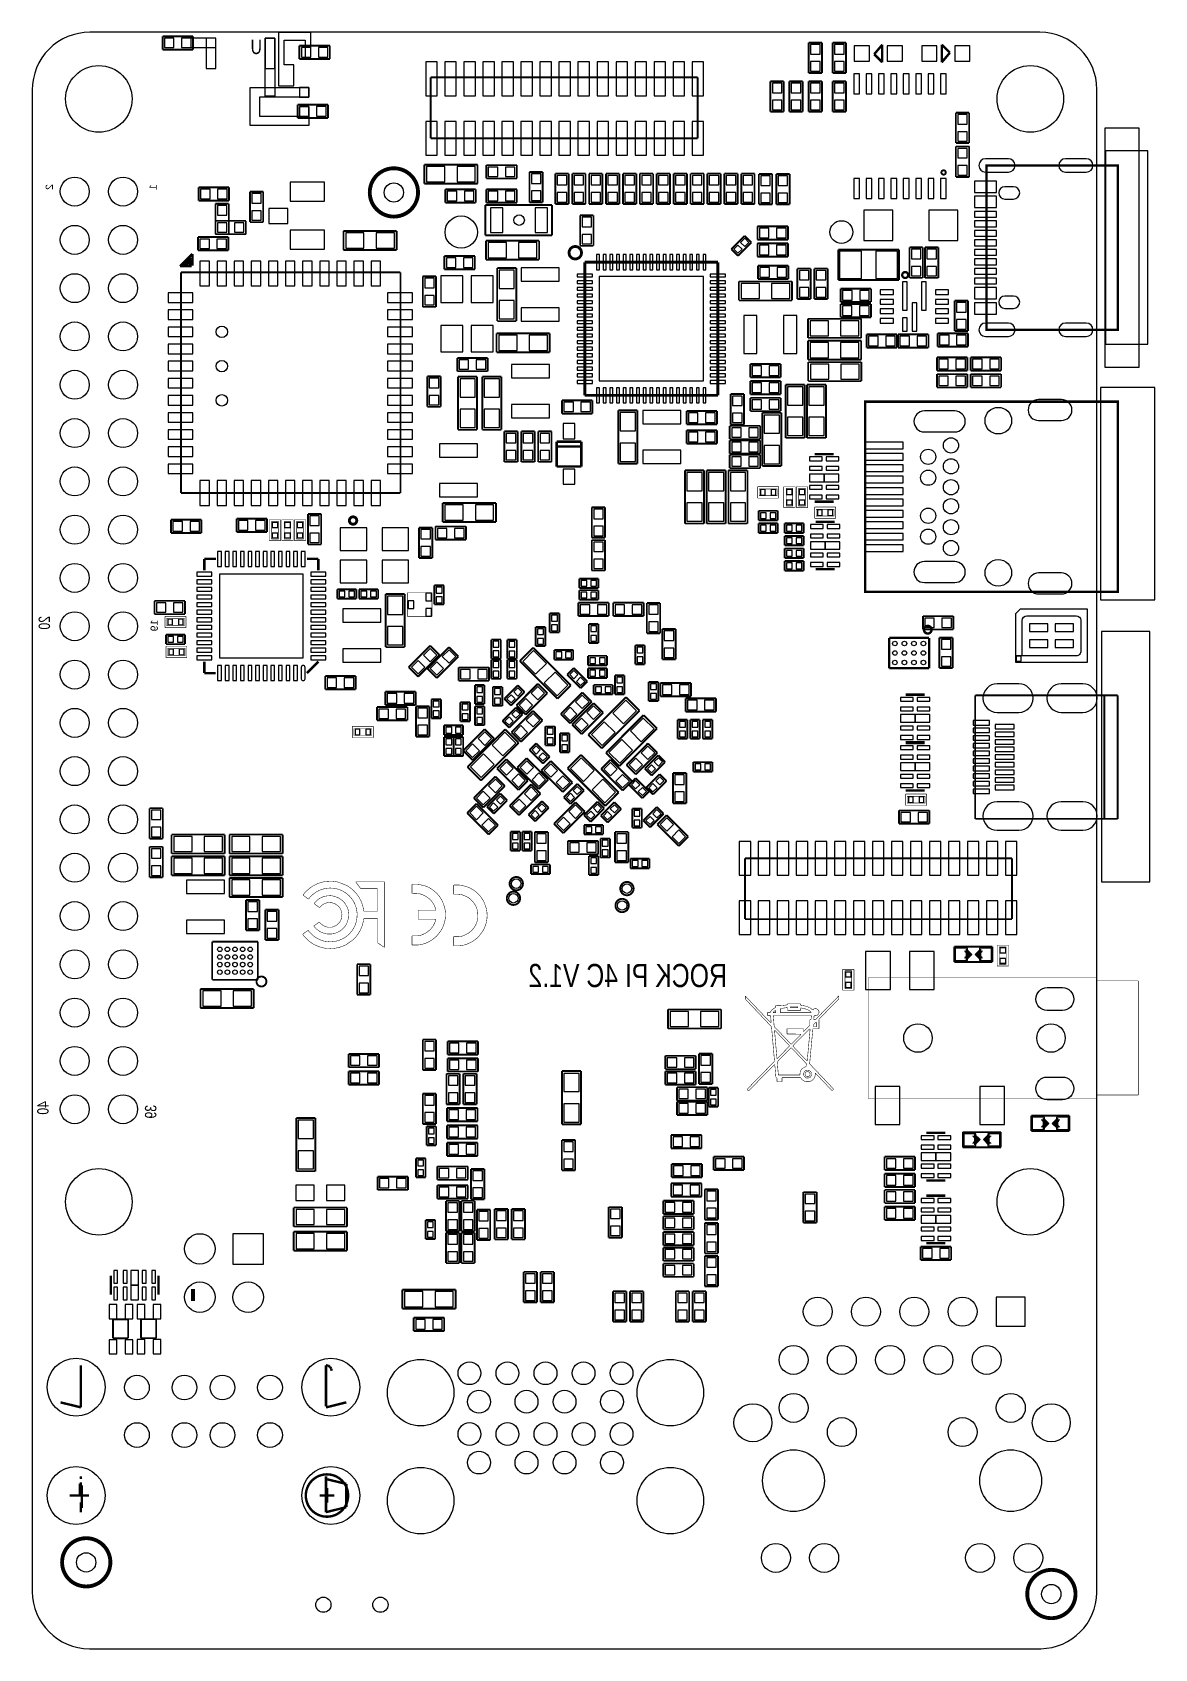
# Model space of a CAD drawing. Extents: x 0 to 59, y 0 to 85.
import ezdxf

# ---------------------------------------------------------------- set-up
doc = ezdxf.new("R2010")
doc.units = 0
for name, color, linetype in [('BG_OUTLINE', 2, 'CONTINUOUS'), ('BG_SILKSCREEN_BOTTOM', 1, 'CONTINUOUS'), ('PG_SILKSCREEN_BOTTOM', 3, 'CONTINUOUS'), ('PIN_BOTTOM', 4, 'CONTINUOUS')]:
    doc.layers.add(name, color=color, linetype=linetype)

msp = doc.modelspace()

# ---------------------------------------------------------------- texts
at = {"layer": 'BG_SILKSCREEN_BOTTOM', "text_generation_flag": 2}
for s, height, width, p in [('U', 0.762, 0.8, (12.072417, 83.858481)), ('ROCK PI 4C V1.2', 1.2192, 0.799958, (36.537824, 34.789821))]:
    msp.add_text(s, height=height, dxfattribs=dict(at, width=width)).set_placement(p)
at = {"layer": 'PG_SILKSCREEN_BOTTOM', "text_generation_flag": 2}
for s, height, width, p in [('2', 0.381, 1.066667, (1.079398, 77.018998)), ('1', 0.381, 1.066667, (6.543421, 77.010006)), ('20', 0.599999, 0.800017, (0.931418, 54.307994)), ('19', 0.381, 1.066667, (6.601409, 54.107004)), ('40', 0.599999, 0.800017, (0.855421, 28.796996)), ('39', 0.599999, 0.800017, (6.525412, 28.596006))]:
    msp.add_text(s, height=height, rotation=90, dxfattribs=dict(at, width=width)).set_placement(p)

# ---------------------------------------------------------------- linework, layer by layer
at = {"layer": 'BG_OUTLINE'}
msp.add_lwpolyline([(3.005023, 0), (53.054402, 0, 0.404077), (56.00192, 2.947492), (56.00192, 82.002986, 0.414126), (53.00312, 85.001684), (3.03342, 85.001684, 0.419609), (0, 81.968391), (0, 3.004998, 0.414196)], format="xyb", close=True, dxfattribs=at)
at = {"layer": 'BG_SILKSCREEN_BOTTOM', "const_width": 0.0254}
for points in [[(14.430223, 39.851203), (14.617598, 40.011883)], [(14.617598, 40.011883), (14.7193, 40.081886)], [(14.7193, 40.081886), (14.825599, 40.1447)], [(14.825599, 40.1447), (14.936114, 40.200097)], [(14.936114, 40.200097), (15.050414, 40.247697)], [(15.050414, 40.247697), (15.167813, 40.287296)], [(15.167813, 40.287296), (15.287904, 40.31869)], [(15.443505, 39.983486), (15.250312, 39.935785)], [(15.287904, 40.31869), (15.410205, 40.341601)], [(15.410205, 40.341601), (15.487904, 40.350084)], [(15.488717, 39.990293), (15.443505, 39.983486)], [(15.487904, 40.350084), (15.536799, 40.353691)], [(15.540304, 39.995196), (15.488717, 39.990293)], [(15.536799, 40.353691), (15.58892, 40.356688)], [(15.596514, 39.998294), (15.540304, 39.995196)], [(15.58892, 40.356688), (15.641523, 40.359)], [(15.65562, 39.999488), (15.596514, 39.998294)], [(15.641523, 40.359), (15.691917, 40.360498)], [(15.715717, 39.998904), (15.65562, 39.999488)], [(15.691917, 40.360498), (15.73751, 40.360981)], [(15.775, 39.996491), (15.715717, 39.998904)], [(15.73751, 40.360981), (15.77561, 40.360498)], [(15.831718, 39.992402), (15.775, 39.996491)], [(15.77561, 40.360498), (15.803499, 40.358695)], [(15.803499, 40.358695), (15.877819, 40.349602)], [(15.930423, 39.97899), (15.831718, 39.992402)], [(15.877819, 40.349602), (15.915818, 40.34409)], [(15.915818, 40.34409), (15.953613, 40.338197)], [(16.025317, 39.957197), (15.930423, 39.97899)], [(15.953613, 40.338197), (15.990621, 40.331898)], [(15.990621, 40.331898), (16.026308, 40.325294)], [(16.116808, 39.930095), (16.025317, 39.957197)], [(16.026308, 40.325294), (16.060014, 40.318588)], [(16.060014, 40.318588), (16.091205, 40.311705)], [(16.091205, 40.311705), (16.119399, 40.304695)], [(16.119399, 40.304695), (16.545611, 40.132102)], [(16.545611, 40.132102), (16.735704, 40.007896)], [(16.735704, 40.007896), (16.907713, 39.861287)], [(17.013911, 40.323592), (17.061205, 40.325294)], [(17.01612, 40.319884), (17.013911, 40.323592)], [(17.022216, 40.310892), (17.01612, 40.319884)], [(17.032021, 40.297202), (17.022216, 40.310892)], [(17.045, 40.279193), (17.032021, 40.297202)], [(17.060901, 40.257501), (17.045, 40.279193)], [(17.079214, 40.232482), (17.060901, 40.257501)], [(17.061205, 40.325294), (17.116908, 40.326005)], [(17.099712, 40.204898), (17.079214, 40.232482)], [(17.145305, 40.143684), (17.099712, 40.204898)], [(17.116908, 40.326005), (17.191304, 40.326589)], [(17.276699, 39.968195), (17.145305, 40.143684)], [(17.191304, 40.326589), (17.282008, 40.327199)], [(18.156809, 39.968195), (17.276699, 39.968195)], [(17.282008, 40.327199), (17.387011, 40.327605)], [(17.387011, 40.327605), (17.503902, 40.327885)], [(17.503902, 40.327885), (17.6308, 40.328088)], [(17.6308, 40.328088), (18.516803, 40.328088)], [(18.156809, 38.771297), (18.156809, 39.968195)], [(18.516803, 40.328088), (18.516803, 36.880495)], [(19.974712, 40.195983), (20.008012, 40.202282)], [(19.974712, 39.717193), (19.974712, 40.195983)], [(20.008012, 40.202282), (20.061707, 40.206295)], [(20.061707, 40.206295), (20.098004, 40.206905)], [(20.098004, 40.206905), (20.138415, 40.206701)], [(20.138415, 40.206701), (20.181113, 40.205482)], [(20.181113, 40.205482), (20.224623, 40.203603)], [(20.224623, 40.203603), (20.267219, 40.200885)], [(20.267219, 40.200885), (20.307122, 40.197405)], [(20.307122, 40.197405), (20.342809, 40.19329)], [(20.342809, 40.19329), (20.688198, 40.106194)], [(20.688198, 40.106194), (20.849819, 40.035404)], [(20.849819, 40.035404), (21.00232, 39.947494)], [(21.00232, 39.947494), (21.144306, 39.843685)], [(22.1631, 40.153692), (22.1964, 40.159991)], [(22.1631, 39.674902), (22.1631, 40.153692)], [(22.1964, 40.159991), (22.250121, 40.164004)], [(22.250121, 40.164004), (22.286417, 40.164588)], [(22.286417, 40.164588), (22.326803, 40.164385)], [(22.326803, 40.164385), (22.369501, 40.163191)], [(22.369501, 40.163191), (22.413011, 40.161286)], [(22.413011, 40.161286), (22.455607, 40.158594)], [(22.455607, 40.158594), (22.49551, 40.155089)], [(22.49551, 40.155089), (22.531222, 40.150999)], [(22.531222, 40.150999), (22.876612, 40.063903)], [(22.876612, 40.063903), (23.038206, 39.993087)], [(23.038206, 39.993087), (23.190708, 39.905203)], [(14.24752, 39.626184), (14.253718, 39.647292)], [(14.251203, 39.623086), (14.24752, 39.626184)], [(14.2589, 39.617091), (14.251203, 39.623086)], [(14.253718, 39.647292), (14.266316, 39.666494)], [(14.270203, 39.608404), (14.2589, 39.617091)], [(14.266316, 39.666494), (14.284223, 39.690497)], [(14.284706, 39.597482), (14.270203, 39.608404)], [(14.284223, 39.690497), (14.306804, 39.718183)], [(14.302003, 39.584503), (14.284706, 39.597482)], [(14.321714, 39.569898), (14.302003, 39.584503)], [(14.306804, 39.718183), (14.333423, 39.749095)], [(14.343304, 39.553896), (14.321714, 39.569898)], [(14.333423, 39.749095), (14.363319, 39.781988)], [(14.390599, 39.519098), (14.343304, 39.553896)], [(14.363319, 39.781988), (14.395806, 39.816405)], [(14.5256, 39.420089), (14.390599, 39.519098)], [(14.395806, 39.816405), (14.430223, 39.851203)], [(14.556207, 39.457884), (14.5256, 39.420089)], [(14.56342, 39.466291), (14.556207, 39.457884)], [(14.573199, 39.47729), (14.56342, 39.466291)], [(14.585417, 39.490599), (14.573199, 39.47729)], [(14.599615, 39.505788), (14.585417, 39.490599)], [(14.615312, 39.5224), (14.599615, 39.505788)], [(14.632305, 39.540104), (14.615312, 39.5224)], [(14.650009, 39.558493), (14.632305, 39.540104)], [(14.686712, 39.595603), (14.650009, 39.558493)], [(14.756511, 39.660703), (14.686712, 39.595603)], [(14.829917, 39.72019), (14.756511, 39.660703)], [(14.816303, 39.183386), (14.87391, 39.249096)], [(14.864918, 39.149198), (14.816303, 39.183386)], [(14.906904, 39.774292), (14.829917, 39.72019)], [(14.875002, 39.141883), (14.864918, 39.149198)], [(14.87391, 39.249096), (14.970506, 39.346403)], [(14.8876, 39.132891), (14.875002, 39.141883)], [(14.902205, 39.122299), (14.8876, 39.132891)], [(14.918512, 39.11059), (14.902205, 39.122299)], [(14.987422, 39.822984), (14.906904, 39.774292)], [(14.936114, 39.09789), (14.918512, 39.11059)], [(14.954402, 39.084606), (14.936114, 39.09789)], [(14.970506, 39.346403), (15.023109, 39.389482)], [(15.071522, 39.866087), (14.987422, 39.822984)], [(15.023109, 39.389482), (15.078608, 39.429004)], [(15.159101, 39.903705), (15.071522, 39.866087)], [(15.078608, 39.429004), (15.136698, 39.464691)], [(15.136698, 39.464691), (15.197404, 39.496594)], [(15.250312, 39.935785), (15.159101, 39.903705)], [(15.239822, 39.098398), (15.185212, 39.050189)], [(15.197404, 39.496594), (15.260599, 39.524483)], [(15.297607, 39.1398), (15.239822, 39.098398)], [(15.260599, 39.524483), (15.326106, 39.548587)], [(15.358212, 39.174191), (15.297607, 39.1398)], [(15.326106, 39.548587), (15.394, 39.568603)], [(15.421407, 39.201395), (15.358212, 39.174191)], [(15.394, 39.568603), (15.471216, 39.583106)], [(15.486812, 39.221385), (15.421407, 39.201395)], [(15.471216, 39.583106), (15.516911, 39.588592)], [(15.55402, 39.234085), (15.486812, 39.221385)], [(15.516911, 39.588592), (15.565222, 39.592682)], [(15.622702, 39.239292), (15.55402, 39.234085)], [(15.565222, 39.592682), (15.61432, 39.5954)], [(15.61432, 39.5954), (15.662605, 39.596593)], [(15.763011, 39.226592), (15.622702, 39.239292)], [(15.662605, 39.596593), (15.708401, 39.596187)], [(15.708401, 39.596187), (15.749905, 39.594104)], [(15.749905, 39.594104), (15.785516, 39.590193)], [(15.887014, 39.189203), (15.763011, 39.226592)], [(15.785516, 39.590193), (16.058718, 39.507287)], [(15.997403, 39.130681), (15.887014, 39.189203)], [(16.092703, 39.053795), (15.997403, 39.130681)], [(16.058718, 39.507287), (16.1814, 39.439799)], [(16.205098, 39.897787), (16.116808, 39.930095)], [(16.1814, 39.439799), (16.292906, 39.35669)], [(16.290112, 39.860296), (16.205098, 39.897787)], [(16.3719, 39.817396), (16.290112, 39.860296)], [(16.292906, 39.35669), (16.392017, 39.259383)], [(16.450615, 39.769085), (16.3719, 39.817396)], [(16.392017, 39.259383), (16.47731, 39.148995)], [(16.526205, 39.715491), (16.450615, 39.769085)], [(16.47731, 39.148995), (16.547414, 39.026998)], [(16.668318, 39.591996), (16.526205, 39.715491)], [(16.740022, 39.515491), (16.668318, 39.591996)], [(16.805504, 39.434389), (16.740022, 39.515491)], [(16.864711, 39.348994), (16.805504, 39.434389)], [(16.917416, 39.259688), (16.864711, 39.348994)], [(16.907713, 39.861287), (17.059504, 39.694587)], [(16.963415, 39.1668), (16.917416, 39.259688)], [(17.002608, 39.070585), (16.963415, 39.1668)], [(17.059504, 39.694587), (17.189221, 39.510005)], [(17.189221, 39.510005), (17.294809, 39.309802)], [(17.294809, 39.309802), (17.374108, 39.096086)], [(17.374108, 39.096086), (17.425213, 38.871093)], [(20.10791, 39.719885), (19.974712, 39.717193)], [(20.138923, 39.720596), (20.10791, 39.719885)], [(20.167422, 39.720799), (20.138923, 39.720596)], [(20.19361, 39.720495), (20.167422, 39.720799)], [(20.217917, 39.719682), (20.19361, 39.720495)], [(20.240523, 39.718386), (20.217917, 39.719682)], [(20.26191, 39.716583), (20.240523, 39.718386)], [(20.282205, 39.714399), (20.26191, 39.716583)], [(20.321219, 39.708201), (20.282205, 39.714399)], [(20.430312, 39.682699), (20.321219, 39.708201)], [(20.534909, 39.647698), (20.430312, 39.682699)], [(20.634401, 39.603604), (20.534909, 39.647698)], [(20.728711, 39.550594), (20.634401, 39.603604)], [(20.817103, 39.488897), (20.728711, 39.550594)], [(20.899501, 39.418997), (20.817103, 39.488897)], [(20.97532, 39.340993), (20.899501, 39.418997)], [(21.105901, 39.161898), (20.97532, 39.340993)], [(21.121218, 39.13439), (21.105901, 39.161898)], [(21.137321, 39.102386), (21.121218, 39.13439)], [(21.153603, 39.067384), (21.137321, 39.102386)], [(21.144306, 39.843685), (21.274507, 39.724787)], [(21.274507, 39.724787), (21.391499, 39.591996)], [(21.391499, 39.591996), (21.494217, 39.445997)], [(21.494217, 39.445997), (21.58111, 39.287882)], [(21.58111, 39.287882), (21.698306, 38.951205)], [(22.296323, 39.677594), (22.1631, 39.674902)], [(22.361423, 39.677696), (22.296323, 39.677594)], [(22.423399, 39.6748), (22.361423, 39.677696)], [(22.482912, 39.668882), (22.423399, 39.6748)], [(22.540417, 39.65989), (22.482912, 39.668882)], [(22.596602, 39.647495), (22.540417, 39.65989)], [(22.652101, 39.631696), (22.596602, 39.647495)], [(22.707422, 39.612291), (22.652101, 39.631696)], [(22.820122, 39.562405), (22.707422, 39.612291)], [(22.95271, 39.484402), (22.820122, 39.562405)], [(23.071099, 39.392403), (22.95271, 39.484402)], [(23.174604, 39.287501), (23.071099, 39.392403)], [(23.262311, 39.171093), (23.174604, 39.287501)], [(23.190708, 39.905203), (23.332719, 39.801394)], [(23.333608, 39.044601), (23.262311, 39.171093)], [(23.332719, 39.801394), (23.46292, 39.682496)], [(23.46292, 39.682496), (23.579912, 39.549705)], [(23.579912, 39.549705), (23.682604, 39.403706)], [(23.682604, 39.403706), (23.769523, 39.245591)], [(23.769523, 39.245591), (23.88682, 38.908888)], [(14.973122, 39.070991), (14.954402, 39.084606)], [(15.0098, 39.043889), (14.973122, 39.070991)], [(15.106904, 38.973684), (15.0098, 39.043889)], [(15.185212, 39.050189), (15.106904, 38.973684)], [(16.171113, 38.961492), (16.092703, 39.053795)], [(16.157321, 38.195199), (16.211702, 38.279095)], [(16.231108, 38.856793), (16.171113, 38.961492)], [(16.211702, 38.279095), (16.252622, 38.371704)], [(16.270808, 38.742493), (16.231108, 38.856793)], [(16.252622, 38.371704), (16.288817, 38.621589)], [(16.288817, 38.621589), (16.270808, 38.742493)], [(16.636822, 38.421183), (16.543706, 38.137998)], [(16.547414, 39.026998), (16.60111, 38.89469)], [(16.60111, 38.89469), (16.636822, 38.753288)], [(16.636822, 38.753288), (16.644214, 38.689305)], [(16.640912, 38.45179), (16.636822, 38.421183)], [(16.643909, 38.487502), (16.640912, 38.45179)], [(16.646017, 38.526695), (16.643909, 38.487502)], [(16.644214, 38.689305), (16.64622, 38.650799)], [(16.647109, 38.567995), (16.646017, 38.526695)], [(16.64622, 38.650799), (16.647211, 38.609803)], [(16.647211, 38.609803), (16.647109, 38.567995)], [(17.034916, 38.971499), (17.002608, 39.070585)], [(17.0291, 38.183388), (17.045711, 38.242494)], [(17.077817, 38.765886), (17.034916, 38.971499)], [(17.045711, 38.242494), (17.059808, 38.302387)], [(17.059808, 38.302387), (17.073321, 38.3921)], [(17.073321, 38.3921), (17.0783, 38.4461)], [(17.082008, 38.723697), (17.077817, 38.765886)], [(17.0783, 38.4461), (17.082008, 38.503504)], [(17.084421, 38.674294), (17.082008, 38.723697)], [(17.082008, 38.503504), (17.084319, 38.562102)], [(17.084319, 38.562102), (17.085107, 38.619684)], [(17.085107, 38.619684), (17.084421, 38.674294)], [(17.429709, 38.330302), (17.3704, 38.067793)], [(17.425213, 38.871093), (17.440504, 38.771297)], [(17.440504, 38.411302), (17.429709, 38.330302)], [(17.440504, 38.771297), (18.156809, 38.771297)], [(18.156809, 38.411302), (17.440504, 38.411302)], [(18.158612, 37.76599), (18.156809, 38.411302)], [(20.298715, 38.8398), (21.228304, 38.8398)], [(20.298715, 38.362788), (20.298715, 38.8398)], [(20.762214, 38.362788), (20.298715, 38.362788)], [(20.918805, 38.363093), (20.762214, 38.362788)], [(21.037017, 38.363195), (20.918805, 38.363093)], [(21.1217, 38.361899), (21.037017, 38.363195)], [(21.177809, 38.358191), (21.1217, 38.361899)], [(21.169503, 39.030986), (21.153603, 39.067384)], [(21.161908, 38.154102), (21.204022, 38.26289)], [(21.184413, 38.994486), (21.169503, 39.030986)], [(21.210321, 38.350901), (21.177809, 38.358191)], [(21.197722, 38.959485), (21.184413, 38.994486)], [(21.208822, 38.927405), (21.197722, 38.959485)], [(21.204022, 38.26289), (21.224519, 38.320904)], [(21.222005, 38.877596), (21.208822, 38.927405)], [(21.224316, 38.338785), (21.210321, 38.350901)], [(21.228304, 38.8398), (21.222005, 38.877596)], [(21.224519, 38.320904), (21.224316, 38.338785)], [(21.698915, 38.254102), (21.650808, 38.084404)], [(21.698306, 38.951205), (21.727617, 38.777393)], [(21.72782, 38.427304), (21.698915, 38.254102)], [(21.727617, 38.777393), (21.737422, 38.602285)], [(21.737422, 38.602285), (21.72782, 38.427304)], [(23.38771, 38.909193), (23.333608, 39.044601)], [(23.379506, 38.185395), (23.418698, 38.321691)], [(23.423804, 38.766191), (23.38771, 38.909193)], [(23.418698, 38.321691), (23.439222, 38.462687)], [(23.439222, 38.462687), (23.423804, 38.766191)], [(23.88682, 38.908888), (23.916005, 38.735102)], [(23.916208, 38.384988), (23.887303, 38.211785)], [(23.916005, 38.735102), (23.925809, 38.559994)], [(23.925809, 38.559994), (23.916208, 38.384988)], [(14.224102, 37.5698), (14.258722, 37.599188)], [(14.224914, 37.567387), (14.224102, 37.5698)], [(14.227099, 37.563196), (14.224914, 37.567387)], [(14.230706, 37.557481), (14.227099, 37.563196)], [(14.235405, 37.550395), (14.230706, 37.557481)], [(14.241221, 37.542191), (14.235405, 37.550395)], [(14.2478, 37.532996), (14.241221, 37.542191)], [(14.255318, 37.522988), (14.2478, 37.532996)], [(14.271803, 37.501398), (14.255318, 37.522988)], [(14.258722, 37.599188), (14.295018, 37.625985)], [(14.346123, 37.413692), (14.271803, 37.501398)], [(14.295018, 37.625985), (14.3383, 37.656795)], [(14.3383, 37.656795), (14.384299, 37.688799)], [(14.423314, 37.332082), (14.346123, 37.413692)], [(14.384299, 37.688799), (14.428622, 37.718898)], [(14.428622, 37.718898), (14.4669, 37.744095)], [(14.4669, 37.744095), (14.495018, 37.761393)], [(14.495018, 37.761393), (14.508505, 37.767793)], [(14.508505, 37.767793), (14.515313, 37.763602)], [(14.515313, 37.763602), (14.520901, 37.758497)], [(14.520901, 37.758497), (14.527708, 37.751791)], [(14.527708, 37.751791), (14.535506, 37.743689)], [(14.535506, 37.743689), (14.544116, 37.734189)], [(14.544116, 37.734189), (14.553413, 37.723699)], [(14.553413, 37.723699), (14.563217, 37.712396)], [(14.563217, 37.712396), (14.573301, 37.700306)], [(14.573301, 37.700306), (14.662709, 37.599595)], [(14.662709, 37.599595), (14.710512, 37.552884)], [(14.710512, 37.552884), (14.760321, 37.508688)], [(14.760321, 37.508688), (14.812213, 37.467083)], [(14.810003, 38.009906), (14.820113, 38.017298)], [(14.810613, 38.005385), (14.810003, 38.009906)], [(14.816099, 37.996089), (14.810613, 38.005385)], [(14.812213, 37.467083), (14.865909, 37.428094)], [(14.825904, 37.982804), (14.816099, 37.996089)], [(14.820113, 38.017298), (14.831212, 38.025095)], [(14.839315, 37.966091), (14.825904, 37.982804)], [(14.831212, 38.025095), (14.845716, 38.035382)], [(14.855622, 37.94699), (14.839315, 37.966091)], [(14.845716, 38.035382), (14.863318, 38.047701)], [(14.874215, 37.925985), (14.855622, 37.94699)], [(14.863318, 38.047701), (14.883613, 38.0619)], [(14.865909, 37.428094), (14.921611, 37.391696)], [(14.894408, 37.904191), (14.874215, 37.925985)], [(14.883613, 38.0619), (14.906015, 38.077597)], [(14.936902, 37.860503), (14.894408, 37.904191)], [(14.906015, 38.077597), (14.930222, 38.09459)], [(14.921611, 37.391696), (14.979218, 37.357888)], [(14.930222, 38.09459), (14.955799, 38.112497)], [(15.008809, 37.796902), (14.936902, 37.860503)], [(14.955799, 38.112497), (15.097912, 38.211506)], [(15.087117, 37.74059), (15.008809, 37.796902)], [(15.170912, 37.692), (15.087117, 37.74059)], [(15.097912, 38.211506), (15.176221, 38.133198)], [(15.259202, 37.651385), (15.170912, 37.692)], [(15.176221, 38.133198), (15.251913, 38.065786)], [(15.251913, 38.065786), (15.289606, 38.038303)], [(15.351023, 37.619305), (15.259202, 37.651385)], [(15.289606, 38.038303), (15.327909, 38.014605)], [(15.327909, 38.014605), (15.367406, 37.994285)], [(15.445207, 37.595886), (15.351023, 37.619305)], [(15.367406, 37.994285), (15.408504, 37.977293)], [(15.408504, 37.977293), (15.451811, 37.963094)], [(15.541015, 37.581484), (15.445207, 37.595886)], [(15.451811, 37.963094), (15.49781, 37.951588)], [(15.49781, 37.951588), (15.54701, 37.942393)], [(15.733319, 37.581484), (15.541015, 37.581484)], [(15.54701, 37.942393), (15.744901, 37.944298)], [(15.882315, 37.607799), (15.733319, 37.581484)], [(15.744901, 37.944298), (15.840304, 37.968504)], [(15.840304, 37.968504), (15.931007, 38.006782)], [(16.022904, 37.654205), (15.882315, 37.607799)], [(15.931007, 38.006782), (16.015208, 38.057988)], [(16.015208, 38.057988), (16.091205, 38.121184)], [(16.153511, 37.719381), (16.022904, 37.654205)], [(16.091205, 38.121184), (16.157321, 38.195199)], [(16.27251, 37.801906), (16.153511, 37.719381)], [(16.378301, 37.900204), (16.27251, 37.801906)], [(16.366414, 37.355297), (16.477615, 37.424004)], [(16.469208, 38.0127), (16.378301, 37.900204)], [(16.543706, 38.137998), (16.469208, 38.0127)], [(16.477615, 37.424004), (16.561613, 37.4888)], [(16.561613, 37.4888), (16.607206, 37.528983)], [(16.607206, 37.528983), (16.653307, 37.572594)], [(16.653307, 37.572594), (16.69862, 37.618289)], [(16.69862, 37.618289), (16.7418, 37.664695)], [(16.7418, 37.664695), (16.781602, 37.710491)], [(16.781602, 37.710491), (16.816603, 37.754306)], [(16.816603, 37.754306), (16.84561, 37.794794)], [(16.84561, 37.794794), (16.909923, 37.901194)], [(16.909923, 37.901194), (16.9386, 37.955804)], [(16.9386, 37.955804), (16.964812, 38.011405)], [(17.039107, 37.455983), (16.947515, 37.352503)], [(16.964812, 38.011405), (16.988612, 38.067793)], [(16.988612, 38.067793), (17.010101, 38.125197)], [(17.010101, 38.125197), (17.0291, 38.183388)], [(17.123308, 37.567692), (17.039107, 37.455983)], [(17.199305, 37.686183), (17.123308, 37.567692)], [(17.26631, 37.809881), (17.199305, 37.686183)], [(17.323613, 37.937592), (17.26631, 37.809881)], [(17.3704, 38.067793), (17.323613, 37.937592)], [(18.161305, 37.121694), (18.158612, 37.76599)], [(19.974712, 37.485396), (20.13491, 37.485396)], [(19.974712, 37.003888), (19.974712, 37.485396)], [(20.13491, 37.485396), (20.235215, 37.487098)], [(20.235215, 37.487098), (20.277099, 37.489689)], [(20.277099, 37.489689), (20.315301, 37.4936)], [(20.315301, 37.4936), (20.35142, 37.499188)], [(20.35142, 37.499188), (20.386599, 37.506605)], [(20.386599, 37.506605), (20.422413, 37.516003)], [(20.422413, 37.516003), (20.460106, 37.527789)], [(20.460106, 37.527789), (20.501204, 37.542089)], [(20.501204, 37.542089), (20.710423, 37.641682)], [(20.710423, 37.641682), (20.8058, 37.706783)], [(20.8058, 37.706783), (20.894015, 37.7809)], [(20.894015, 37.7809), (20.974507, 37.863399)], [(20.974507, 37.863399), (21.046415, 37.953594)], [(21.046415, 37.953594), (21.109102, 38.0508)], [(21.198307, 37.407393), (21.078317, 37.31039)], [(21.109102, 38.0508), (21.161908, 38.154102)], [(21.308822, 37.515394), (21.198307, 37.407393)], [(21.497417, 37.761596), (21.308822, 37.515394)], [(21.583599, 37.919685), (21.497417, 37.761596)], [(21.650808, 38.084404), (21.583599, 37.919685)], [(22.1631, 37.443105), (22.323323, 37.443105)], [(22.1631, 36.961597), (22.1631, 37.443105)], [(22.323323, 37.443105), (22.423603, 37.444782)], [(22.423603, 37.444782), (22.465513, 37.447398)], [(22.465513, 37.447398), (22.503816, 37.451284)], [(22.503816, 37.451284), (22.539808, 37.456897)], [(22.539808, 37.456897), (22.575012, 37.464289)], [(22.575012, 37.464289), (22.610801, 37.473687)], [(22.610801, 37.473687), (22.64852, 37.485498)], [(22.64852, 37.485498), (22.689617, 37.499798)], [(22.689617, 37.499798), (22.948113, 37.631395)], [(22.948113, 37.631395), (23.061498, 37.719787)], [(23.061498, 37.719787), (23.162616, 37.820981)], [(23.162616, 37.820981), (23.25022, 37.933401)], [(23.25022, 37.933401), (23.322915, 38.055499)], [(23.322915, 38.055499), (23.379506, 38.185395)], [(23.49721, 37.473103), (23.38672, 37.365102)], [(23.685805, 37.719305), (23.49721, 37.473103)], [(23.772012, 37.877394), (23.685805, 37.719305)], [(23.839221, 38.042088), (23.772012, 37.877394)], [(23.887303, 38.211785), (23.839221, 38.042088)], [(14.503603, 37.256695), (14.423314, 37.332082)], [(14.58722, 37.187099), (14.503603, 37.256695)], [(14.674317, 37.123395), (14.58722, 37.187099)], [(14.76502, 37.065306), (14.674317, 37.123395)], [(14.85961, 37.012702), (14.76502, 37.065306)], [(15.061108, 36.923701), (14.85961, 37.012702)], [(14.979218, 37.357888), (15.038603, 37.3269)], [(15.038603, 37.3269), (15.119909, 37.288394)], [(15.265222, 36.861496), (15.061108, 36.923701)], [(15.119909, 37.288394), (15.157323, 37.272392)], [(15.157323, 37.272392), (15.193518, 37.258092)], [(15.193518, 37.258092), (15.229103, 37.245392)], [(15.229103, 37.245392), (15.264714, 37.234089)], [(15.264714, 37.234089), (15.301112, 37.223802)], [(15.473604, 36.825199), (15.265222, 36.861496)], [(15.301112, 37.223802), (15.338908, 37.214302)], [(15.338908, 37.214302), (15.378709, 37.205387)], [(15.378709, 37.205387), (15.633319, 37.174703)], [(15.683814, 36.814303), (15.473604, 36.825199)], [(15.633319, 37.174703), (15.760217, 37.176685)], [(15.893517, 36.8284), (15.683814, 36.814303)], [(15.760217, 37.176685), (15.8861, 37.189994)], [(15.8861, 37.189994), (16.010204, 37.214683)], [(16.10012, 36.867084), (15.893517, 36.8284)], [(16.010204, 37.214683), (16.132099, 37.250599)], [(16.301415, 36.929898), (16.10012, 36.867084)], [(16.132099, 37.250599), (16.251022, 37.297487)], [(16.251022, 37.297487), (16.366414, 37.355297)], [(16.495014, 37.016284), (16.301415, 36.929898)], [(16.849217, 37.258498), (16.495014, 37.016284)], [(16.947515, 37.352503), (16.849217, 37.258498)], [(18.339511, 37.001094), (18.161305, 37.121694)], [(18.516803, 36.880495), (18.339511, 37.001094)], [(20.143013, 37.003888), (19.974712, 37.003888)], [(20.174407, 37.004092), (20.143013, 37.003888)], [(20.205802, 37.004498), (20.174407, 37.004092)], [(20.236409, 37.005285), (20.205802, 37.004498)], [(20.265822, 37.006301), (20.236409, 37.005285)], [(20.293203, 37.007394), (20.265822, 37.006301)], [(20.31812, 37.008791), (20.293203, 37.007394)], [(20.33971, 37.010391), (20.31812, 37.008791)], [(20.370698, 37.013794), (20.33971, 37.010391)], [(20.5232, 37.045798), (20.370698, 37.013794)], [(20.671307, 37.092103), (20.5232, 37.045798)], [(20.813801, 37.152097), (20.671307, 37.092103)], [(20.949818, 37.225097), (20.813801, 37.152097)], [(21.078317, 37.31039), (20.949818, 37.225097)], [(22.331401, 36.961597), (22.1631, 36.961597)], [(22.36282, 36.961801), (22.331401, 36.961597)], [(22.394215, 36.962182), (22.36282, 36.961801)], [(22.424822, 36.962994), (22.394215, 36.962182)], [(22.45421, 36.963985), (22.424822, 36.962994)], [(22.481616, 36.965103), (22.45421, 36.963985)], [(22.506508, 36.9665), (22.481616, 36.965103)], [(22.528098, 36.9681), (22.506508, 36.9665)], [(22.559112, 36.971503), (22.528098, 36.9681)], [(22.711715, 37.003482), (22.559112, 36.971503)], [(22.859721, 37.049786), (22.711715, 37.003482)], [(23.002215, 37.109781), (22.859721, 37.049786)], [(23.138206, 37.182806), (23.002215, 37.109781)], [(23.266705, 37.268099), (23.138206, 37.182806)], [(23.38672, 37.365102), (23.266705, 37.268099)], [(37.507012, 34.324087), (37.510009, 34.239403)], [(37.5444, 34.282685), (37.507012, 34.324087)], [(37.510009, 34.239403), (37.512904, 34.154694)], [(37.512904, 34.154694), (38.199898, 33.430083)], [(37.56152, 34.264397), (37.5444, 34.282685)], [(37.597715, 34.225992), (37.56152, 34.264397)], [(37.651106, 34.169604), (37.597715, 34.225992)], [(37.71961, 34.097189), (37.651106, 34.169604)], [(37.801423, 34.010905), (37.71961, 34.097189)], [(37.894412, 33.912683), (37.801423, 34.010905)], [(42.424299, 34.330005), (41.811118, 33.704784)], [(42.244416, 33.9852), (42.299001, 34.041283)], [(42.299001, 34.041283), (42.342105, 34.085886)], [(42.342105, 34.085886), (42.372305, 34.117305)], [(42.372305, 34.117305), (42.387901, 34.133993)], [(42.387901, 34.133993), (42.430217, 34.181288)], [(42.427322, 34.2551), (42.424299, 34.330005)], [(42.430217, 34.181288), (42.427322, 34.2551)], [(37.9968, 33.804784), (37.894412, 33.912683)], [(38.221615, 33.567903), (37.9968, 33.804784)], [(38.199898, 33.430083), (38.886917, 32.705396)], [(38.387909, 33.392999), (38.221615, 33.567903)], [(38.523418, 33.250784), (38.387909, 33.392999)], [(38.631216, 33.138389), (38.523418, 33.250784)], [(38.714223, 33.05269), (38.631216, 33.138389)], [(38.669417, 33.443799), (38.669417, 33.306004)], [(38.812114, 33.443799), (38.669417, 33.443799)], [(38.669417, 33.306004), (38.75311, 33.306004)], [(38.75311, 33.306004), (38.785114, 33.305394)], [(38.785114, 33.305394), (38.798398, 33.304683)], [(38.798398, 33.304683), (38.809803, 33.303693)], [(38.809803, 33.303693), (38.819303, 33.302499)], [(38.840715, 33.498003), (38.812114, 33.443799)], [(38.819303, 33.302499), (38.826923, 33.301)], [(38.826923, 33.301), (38.832307, 33.299298)], [(38.832307, 33.299298), (38.835609, 33.297292)], [(38.835609, 33.297292), (38.836702, 33.295184)], [(38.836702, 33.295184), (38.837718, 33.280706)], [(38.837718, 33.280706), (38.838911, 33.266405)], [(38.838911, 33.266405), (38.84041, 33.24799)], [(38.84041, 33.24799), (38.842315, 33.226096)], [(38.853821, 33.520304), (38.840715, 33.498003)], [(38.842315, 33.226096), (38.844499, 33.201204)], [(38.844499, 33.201204), (38.846912, 33.173899)], [(38.846912, 33.173899), (38.849605, 33.144587)], [(38.849605, 33.144587), (38.8525, 33.114005)], [(38.870611, 33.543596), (38.853821, 33.520304)], [(38.890423, 33.567294), (38.870611, 33.543596)], [(38.9128, 33.590992), (38.890423, 33.567294)], [(38.937108, 33.614182), (38.9128, 33.590992)], [(38.962914, 33.636382), (38.937108, 33.614182)], [(38.989508, 33.657083), (38.962914, 33.636382)], [(38.974522, 33.451698), (38.986917, 33.473695)], [(38.975614, 33.450098), (38.974522, 33.451698)], [(38.974522, 33.296098), (40.984399, 33.296098)], [(38.97851, 33.274483), (38.974522, 33.296098)], [(38.97851, 33.448701), (38.975614, 33.450098)], [(38.983209, 33.447482), (38.97851, 33.448701)], [(38.979805, 33.266101), (38.97851, 33.274483)], [(38.98171, 33.249794), (38.979805, 33.266101)], [(38.984022, 33.226604), (38.98171, 33.249794)], [(38.989508, 33.44639), (38.983209, 33.447482)], [(38.986917, 33.19719), (38.984022, 33.226604)], [(38.986917, 33.473695), (39.000201, 33.489087)], [(38.990118, 33.162494), (38.986917, 33.19719)], [(39.043407, 33.691982), (38.989508, 33.657083)], [(38.997204, 33.445501), (38.989508, 33.44639)], [(38.993623, 33.123099), (38.990118, 33.162494)], [(39.006221, 33.44479), (38.997204, 33.445501)], [(39.000201, 33.489087), (39.01661, 33.505597)], [(39.016102, 33.444282), (39.006221, 33.44479)], [(39.038505, 33.443799), (39.016102, 33.444282)], [(39.01661, 33.505597), (39.034618, 33.522006)], [(39.034618, 33.522006), (39.052805, 33.537093)], [(39.102513, 33.443799), (39.038505, 33.443799)], [(39.102513, 33.724393), (39.043407, 33.691982)], [(39.052805, 33.537093), (39.070001, 33.549692)], [(39.070001, 33.549692), (39.084707, 33.558404)], [(39.084707, 33.558404), (39.095604, 33.561985)], [(39.095604, 33.561985), (39.098118, 33.558302)], [(39.098118, 33.558302), (39.099109, 33.553883)], [(39.099109, 33.553883), (39.1001, 33.548091)], [(39.1001, 33.548091), (39.100912, 33.540903)], [(39.100912, 33.540903), (39.101598, 33.532699)], [(39.101598, 33.532699), (39.102106, 33.523504)], [(39.102106, 33.523504), (39.102411, 33.513497)], [(39.102411, 33.513497), (39.102513, 33.502905)], [(39.102513, 33.819998), (39.102513, 33.724393)], [(39.253109, 33.817001), (39.102513, 33.819998)], [(39.102513, 33.502905), (39.102513, 33.443799)], [(39.286104, 33.8169), (39.253109, 33.817001)], [(39.318209, 33.817103), (39.286104, 33.8169)], [(39.349401, 33.817789), (39.318209, 33.817103)], [(39.348512, 33.658505), (39.440104, 33.675193)], [(39.348512, 33.443799), (39.348512, 33.658505)], [(40.1606, 33.443799), (39.348512, 33.443799)], [(39.379804, 33.818906), (39.349401, 33.817789)], [(39.409421, 33.820405), (39.379804, 33.818906)], [(39.438301, 33.822488), (39.409421, 33.820405)], [(39.466418, 33.825002), (39.438301, 33.822488)], [(39.440104, 33.675193), (39.507109, 33.686394)], [(39.5208, 33.831784), (39.466418, 33.825002)], [(39.507109, 33.686394), (39.53952, 33.691297)], [(39.542618, 33.834781), (39.5208, 33.831784)], [(39.53952, 33.691297), (39.570508, 33.695792)], [(39.564513, 33.837702), (39.542618, 33.834781)], [(39.586002, 33.840699), (39.564513, 33.837702)], [(39.570508, 33.695792), (39.599819, 33.699806)], [(39.606601, 33.843493), (39.586002, 33.840699)], [(39.599819, 33.699806), (39.626819, 33.703082)], [(39.625803, 33.846084), (39.606601, 33.843493)], [(39.643304, 33.848497), (39.625803, 33.846084)], [(39.626819, 33.703082), (39.651203, 33.705698)], [(39.658519, 33.850504), (39.643304, 33.848497)], [(39.651203, 33.705698), (39.672412, 33.707603)], [(39.68021, 33.853399), (39.658519, 33.850504)], [(39.672412, 33.707603), (39.690116, 33.708696)], [(39.69131, 33.855), (39.68021, 33.853399)], [(39.690116, 33.708696), (39.721612, 33.709686)], [(39.700302, 33.8566), (39.69131, 33.855)], [(39.707414, 33.858505), (39.700302, 33.8566)], [(39.7129, 33.860588), (39.707414, 33.858505)], [(39.716913, 33.863382), (39.7129, 33.860588)], [(39.719707, 33.866785), (39.716913, 33.863382)], [(39.721409, 33.871103), (39.719707, 33.866785)], [(39.722603, 33.88299), (39.721409, 33.871103)], [(39.721612, 33.709686), (39.724508, 33.638795)], [(39.722603, 33.906587), (39.722603, 33.88299)], [(40.421408, 33.906587), (39.722603, 33.906587)], [(39.724508, 33.638795), (39.727505, 33.566887)], [(39.727505, 33.566887), (40.416505, 33.566887)], [(39.870202, 33.768792), (40.273707, 33.768792)], [(39.870202, 33.709686), (39.870202, 33.768792)], [(40.273707, 33.709686), (39.870202, 33.709686)], [(40.332304, 33.443901), (40.1606, 33.443799)], [(40.273707, 33.768792), (40.273707, 33.709686)], [(40.483307, 33.444282), (40.332304, 33.443901)], [(40.416505, 33.566887), (40.421408, 33.631886)], [(40.421408, 33.840598), (40.421408, 33.906587)], [(40.522804, 33.823885), (40.421408, 33.840598)], [(40.421408, 33.631886), (40.42631, 33.695894)], [(40.42631, 33.695894), (40.504999, 33.683092)], [(40.613914, 33.444891), (40.483307, 33.444282)], [(40.504999, 33.683092), (40.584501, 33.667294)], [(40.592604, 33.810296), (40.522804, 33.823885)], [(40.584501, 33.667294), (40.6241, 33.657591)], [(40.658923, 33.794598), (40.592604, 33.810296)], [(40.724023, 33.445704), (40.613914, 33.444891)], [(40.6241, 33.657591), (40.662809, 33.646999)], [(40.721407, 33.776895), (40.658923, 33.794598)], [(40.662809, 33.646999), (40.700223, 33.635594)], [(40.700223, 33.635594), (40.735707, 33.623606)], [(40.7797, 33.757184), (40.721407, 33.776895)], [(40.813812, 33.446695), (40.724023, 33.445704)], [(40.735707, 33.623606), (40.768905, 33.611083)], [(40.768905, 33.611083), (40.799106, 33.598383)], [(40.833802, 33.735797), (40.7797, 33.757184)], [(40.799106, 33.598383), (40.825903, 33.585582)], [(40.883408, 33.448092), (40.813812, 33.446695)], [(40.825903, 33.585582), (40.869819, 33.558201)], [(40.883205, 33.712683), (40.833802, 33.735797)], [(40.869819, 33.558201), (40.891917, 33.541792)], [(40.927807, 33.688096), (40.883205, 33.712683)], [(40.933014, 33.449692), (40.883408, 33.448092)], [(40.891917, 33.541792), (40.912999, 33.524596)], [(40.912999, 33.524596), (40.9321, 33.507401)], [(41.001112, 33.634883), (40.927807, 33.688096)], [(40.9321, 33.507401), (40.948508, 33.490992)], [(40.972613, 33.453705), (40.933014, 33.449692)], [(40.948508, 33.490992), (40.96131, 33.476006)], [(40.96131, 33.476006), (40.969616, 33.463306)], [(40.969616, 33.463306), (40.972613, 33.453705)], [(40.972308, 33.140802), (40.969717, 33.119085)], [(40.977515, 33.205598), (40.972308, 33.140802)], [(40.984399, 33.296098), (40.977515, 33.205598)], [(41.052318, 33.588604), (41.001112, 33.634883)], [(41.073908, 33.609305), (41.052318, 33.588604)], [(41.0988, 33.629092), (41.073908, 33.609305)], [(41.1258, 33.643799), (41.0988, 33.629092)], [(41.108401, 33.079487), (41.11531, 33.171105)], [(41.11531, 33.171105), (41.120212, 33.237881)], [(41.120212, 33.237881), (41.123108, 33.25909)], [(41.123108, 33.25909), (41.127401, 33.273898)], [(41.154401, 33.653603), (41.1258, 33.643799)], [(41.127401, 33.273898), (41.133801, 33.283296)], [(41.133801, 33.283296), (41.143199, 33.288503)], [(41.143199, 33.288503), (41.156306, 33.290789)], [(41.183916, 33.658302), (41.154401, 33.653603)], [(41.156306, 33.290789), (41.17401, 33.291297)], [(41.17401, 33.291297), (41.197022, 33.291196)], [(41.213811, 33.658099), (41.183916, 33.658302)], [(41.197022, 33.291196), (41.230017, 33.291983)], [(41.811118, 33.704784), (41.198013, 33.079487)], [(41.243504, 33.652892), (41.213811, 33.658099)], [(41.230017, 33.291983), (41.243021, 33.293202)], [(41.243021, 33.293202), (41.254299, 33.295006)], [(41.272511, 33.642605), (41.243504, 33.652892)], [(41.254299, 33.295006), (41.264611, 33.297698)], [(41.264611, 33.297698), (41.274314, 33.301381)], [(41.325902, 33.607299), (41.272511, 33.642605)], [(41.274314, 33.301381), (41.284017, 33.306182)], [(41.284017, 33.306182), (41.294101, 33.312303)], [(41.294101, 33.312303), (41.305201, 33.319796)], [(41.305201, 33.319796), (41.357601, 33.374203)], [(41.351505, 33.578394), (41.325902, 33.607299)], [(41.370021, 33.546288), (41.351505, 33.578394)], [(41.357601, 33.374203), (41.373806, 33.406588)], [(41.381401, 33.511998), (41.370021, 33.546288)], [(41.373806, 33.406588), (41.383204, 33.441005)], [(41.385719, 33.476489), (41.381401, 33.511998)], [(41.383204, 33.441005), (41.385719, 33.476489)], [(41.400705, 33.115098), (41.435223, 33.152791)], [(41.435223, 33.152791), (41.482112, 33.202702)], [(41.482112, 33.202702), (41.539922, 33.263383)], [(41.539922, 33.263383), (41.60741, 33.333487)], [(41.60741, 33.333487), (41.683, 33.411592)], [(41.683, 33.411592), (41.765499, 33.496098)], [(41.765499, 33.496098), (41.85351, 33.585582)], [(41.85351, 33.585582), (42.027323, 33.763001)], [(42.027323, 33.763001), (42.107104, 33.844382)], [(42.107104, 33.844382), (42.1799, 33.918982)], [(42.1799, 33.918982), (42.244416, 33.9852)], [(38.775513, 32.990587), (38.714223, 33.05269)], [(38.81821, 32.949083), (38.775513, 32.990587)], [(38.845211, 32.925182), (38.81821, 32.949083)], [(38.864311, 32.918095), (38.845211, 32.925182)], [(38.8525, 33.114005), (38.857403, 33.05269)], [(38.857403, 33.05269), (38.859511, 33.024293)], [(38.859511, 33.024293), (38.861314, 32.997902)], [(38.861314, 32.997902), (38.862813, 32.974305)], [(38.862813, 32.974305), (38.863905, 32.953985)], [(38.863905, 32.953985), (38.864515, 32.937501)], [(38.864718, 32.925283), (38.864311, 32.918095)], [(38.864515, 32.937501), (38.864718, 32.925283)], [(38.886917, 32.705396), (38.965708, 31.7976)], [(38.997306, 33.080096), (38.993623, 33.123099)], [(39.005002, 32.985989), (38.997306, 33.080096)], [(39.025703, 32.720204), (39.005002, 32.985989)], [(39.09662, 32.64629), (39.025703, 32.720204)], [(39.043407, 32.533082), (39.056513, 32.52249)], [(39.047903, 32.476999), (39.043407, 32.533082)], [(39.059714, 32.336892), (39.047903, 32.476999)], [(39.056513, 32.52249), (39.076503, 32.502602)], [(39.076909, 32.13669), (39.059714, 32.336892)], [(39.076503, 32.502602), (39.108507, 32.469582)], [(39.114019, 32.628281), (39.09662, 32.64629)], [(39.108507, 32.469582), (39.155014, 32.421093)], [(39.139317, 32.601891), (39.114019, 32.628281)], [(39.171423, 32.568083), (39.139317, 32.601891)], [(39.155014, 32.421093), (39.218413, 32.354495)], [(39.209421, 32.528104), (39.171423, 32.568083)], [(39.252322, 32.482993), (39.209421, 32.528104)], [(39.218413, 32.354495), (39.301014, 32.2675)], [(39.299007, 32.433692), (39.252322, 32.482993)], [(39.348512, 32.381393), (39.299007, 32.433692)], [(39.451915, 32.272199), (39.348512, 32.381393)], [(39.702918, 32.59709), (39.702918, 32.321398)], [(40.569007, 32.59709), (39.702918, 32.59709)], [(39.702918, 32.321398), (40.073021, 32.321398)], [(40.073021, 32.321398), (40.203907, 32.320789)], [(40.203907, 32.320789), (40.261515, 32.320205)], [(40.261515, 32.320205), (40.312619, 32.31929)], [(40.312619, 32.31929), (40.356206, 32.318198)], [(40.356206, 32.318198), (40.391613, 32.317004)], [(40.391613, 32.317004), (40.417801, 32.315582)], [(40.422119, 32.293001), (40.402612, 32.2723)], [(40.417801, 32.315582), (40.434006, 32.314083)], [(40.439111, 32.312483), (40.422119, 32.293001)], [(40.434006, 32.314083), (40.439111, 32.312483)], [(40.452904, 32.158889), (40.701722, 32.411695)], [(40.903703, 32.779183), (40.569007, 32.444487)], [(40.569007, 32.444487), (40.569007, 32.59709)], [(40.701722, 32.411695), (40.783205, 32.492798)], [(40.783205, 32.492798), (40.84132, 32.54789)], [(40.84132, 32.54789), (40.8797, 32.580402)], [(40.894508, 32.324599), (40.874518, 32.107099)], [(40.8797, 32.580402), (40.902407, 32.593382)], [(40.914523, 32.547789), (40.894508, 32.324599)], [(40.902407, 32.593382), (40.913202, 32.590181)], [(40.903703, 33.079487), (40.903703, 32.779183)], [(40.932202, 33.079487), (40.903703, 33.079487)], [(40.913202, 32.590181), (40.916022, 32.5739)], [(40.916022, 32.5739), (40.914523, 32.547789)], [(40.942819, 33.079893), (40.932202, 33.079487)], [(40.951201, 33.081493), (40.942819, 33.079893)], [(40.957703, 33.085303), (40.951201, 33.081493)], [(40.962809, 33.092187), (40.957703, 33.085303)], [(40.966619, 33.103185), (40.962809, 33.092187)], [(40.969717, 33.119085), (40.966619, 33.103185)], [(41.024912, 32.202501), (41.035402, 32.313702)], [(41.035402, 32.313702), (41.044317, 32.406793)], [(41.044317, 32.406793), (41.051201, 32.479082)], [(41.051201, 32.479082), (41.0559, 32.528002)], [(41.0559, 32.528002), (41.058211, 32.550786)], [(41.058211, 32.550786), (41.064104, 32.59709)], [(41.064104, 32.59709), (41.385922, 32.59709)], [(41.075915, 32.720204), (41.078912, 32.759498)], [(41.167406, 32.717181), (41.075915, 32.720204)], [(41.078912, 32.759498), (41.082519, 32.780503)], [(41.082519, 32.780503), (41.0861, 32.790282)], [(41.0861, 32.790282), (41.09151, 32.800493)], [(41.09151, 32.800493), (41.099003, 32.811491)], [(41.099003, 32.811491), (41.109011, 32.823887)], [(41.198013, 33.079487), (41.108401, 33.079487)], [(41.109011, 32.823887), (41.121813, 32.83839)], [(41.121813, 32.83839), (41.137916, 32.855484)], [(41.137916, 32.855484), (41.157601, 32.875703)], [(41.157601, 32.875703), (41.1845, 32.901992)], [(41.258007, 32.714184), (41.167406, 32.717181)], [(41.1845, 32.901992), (41.1972, 32.913803)], [(41.1972, 32.913803), (41.208909, 32.924394)], [(41.208909, 32.924394), (41.219399, 32.933488)], [(41.219399, 32.933488), (41.22862, 32.941082)], [(41.22862, 32.941082), (41.236113, 32.946696)], [(41.236113, 32.946696), (41.241701, 32.950302)], [(41.241701, 32.950302), (41.245206, 32.951496)], [(41.245206, 32.951496), (41.250819, 32.946797)], [(41.250819, 32.946797), (41.252902, 32.9406)], [(41.252902, 32.9406), (41.254604, 32.931405)], [(41.254604, 32.931405), (41.255899, 32.919086)], [(41.255899, 32.919086), (41.256915, 32.903389)], [(41.256915, 32.903389), (41.257499, 32.883983)], [(41.257499, 32.883983), (41.257906, 32.860793)], [(41.257906, 32.860793), (41.258007, 32.833386)], [(41.258007, 32.833386), (41.258007, 32.714184)], [(41.374111, 33.082484), (41.400705, 33.115098)], [(41.376905, 33.079106), (41.374111, 33.082484)], [(41.379216, 33.071181), (41.376905, 33.079106)], [(41.381121, 33.0581), (41.379216, 33.071181)], [(41.382721, 33.039202), (41.381121, 33.0581)], [(41.383915, 33.014006), (41.382721, 33.039202)], [(41.384906, 32.981798), (41.383915, 33.014006)], [(41.385515, 32.942098), (41.384906, 32.981798)], [(41.385922, 32.837298), (41.385515, 32.942098)], [(41.385922, 32.59709), (41.385922, 32.837298)], [(38.965708, 31.7976), (39.043407, 30.889804)], [(39.097407, 31.900698), (39.076909, 32.13669)], [(39.118921, 31.652997), (39.097407, 31.900698)], [(39.13952, 31.417793), (39.118921, 31.652997)], [(39.301014, 32.2675), (39.405306, 32.157492)], [(39.405306, 32.157492), (39.533601, 32.022085)], [(39.504417, 32.2167), (39.451915, 32.272199)], [(39.556715, 32.161505), (39.504417, 32.2167)], [(39.839722, 31.698082), (39.507998, 31.359399)], [(39.533601, 32.022085), (39.839722, 31.698082)], [(39.60782, 32.107581), (39.556715, 32.161505)], [(39.656614, 32.056197), (39.60782, 32.107581)], [(39.702105, 32.008394), (39.656614, 32.056197)], [(39.743202, 31.965392), (39.702105, 32.008394)], [(39.736217, 31.427801), (39.78722, 31.479185)], [(39.778711, 31.928283), (39.743202, 31.965392)], [(39.828902, 31.876289), (39.778711, 31.928283)], [(39.78722, 31.479185), (39.831518, 31.523584)], [(39.921409, 31.780785), (39.828902, 31.876289)], [(39.831518, 31.523584), (39.868119, 31.559805)], [(39.868119, 31.559805), (39.895805, 31.586881)], [(39.895805, 31.586881), (39.913611, 31.603899)], [(39.913611, 31.603899), (39.920418, 31.609487)], [(39.920418, 31.609487), (39.948612, 31.5817)], [(40.17932, 32.041795), (39.921409, 31.780785)], [(39.948612, 31.5817), (39.980006, 31.549188)], [(39.980006, 31.549188), (40.021408, 31.506084)], [(40.005, 31.697193), (40.0336, 31.727699)], [(40.010817, 31.6897), (40.005, 31.697193)], [(40.028216, 31.670193), (40.010817, 31.6897)], [(40.021408, 31.506084), (40.0717, 31.453506)], [(40.056003, 31.639688), (40.028216, 31.670193)], [(40.0336, 31.727699), (40.0669, 31.762395)], [(40.093113, 31.599403), (40.056003, 31.639688)], [(40.0669, 31.762395), (40.111223, 31.808293)], [(40.0717, 31.453506), (40.129511, 31.3928)], [(40.138604, 31.550381), (40.093113, 31.599403)], [(40.111223, 31.808293), (40.165223, 31.863995)], [(40.191309, 31.493993), (40.138604, 31.550381)], [(40.165223, 31.863995), (40.227606, 31.928283)], [(40.225218, 32.088988), (40.17932, 32.041795)], [(40.250212, 31.431306), (40.191309, 31.493993)], [(40.268703, 32.133692), (40.225218, 32.088988)], [(40.227606, 31.928283), (40.297202, 31.999682)], [(40.309013, 32.175196), (40.268703, 32.133692)], [(40.297202, 31.999682), (40.372716, 32.077101)], [(40.345208, 32.212585), (40.309013, 32.175196)], [(40.376704, 32.245198), (40.345208, 32.212585)], [(40.372716, 32.077101), (40.452904, 32.158889)], [(40.402612, 32.2723), (40.376704, 32.245198)], [(40.826411, 31.586399), (40.802916, 31.333796)], [(40.851023, 31.852591), (40.826411, 31.586399)], [(40.874518, 32.107099), (40.851023, 31.852591)], [(40.889911, 30.754904), (40.971622, 31.629198)], [(40.971622, 31.629198), (41.00002, 31.936182)], [(41.00002, 31.936182), (41.013101, 32.075806)], [(41.013101, 32.075806), (41.024912, 32.202501)], [(38.753923, 30.592598), (38.653822, 30.490389)], [(38.841299, 30.681803), (38.753923, 30.592598)], [(38.913714, 30.755793), (38.841299, 30.681803)], [(38.888111, 30.559299), (38.956615, 30.627396)], [(38.969213, 30.812689), (38.913714, 30.755793)], [(38.956615, 30.627396), (39.008304, 30.678095)], [(39.020801, 30.866105), (38.969213, 30.812689)], [(39.008304, 30.678095), (39.041222, 30.709387)], [(39.043407, 30.889804), (39.020801, 30.866105)], [(39.041222, 30.709387), (39.053313, 30.719395)], [(39.053313, 30.719395), (39.057402, 30.696383)], [(39.057402, 30.696383), (39.060399, 30.671389)], [(39.060399, 30.671389), (39.064006, 30.638699)], [(39.064006, 30.638699), (39.068019, 30.599202)], [(39.068019, 30.599202), (39.072414, 30.553787)], [(39.157021, 31.219191), (39.13952, 31.417793)], [(39.174318, 31.028589), (39.157021, 31.219191)], [(39.180008, 31.032501), (39.174318, 31.028589)], [(39.195908, 31.046801), (39.180008, 31.032501)], [(39.191108, 30.841493), (39.199718, 30.865293)], [(39.19281, 30.808905), (39.191108, 30.841493)], [(39.197305, 30.7451), (39.19281, 30.808905)], [(39.2208, 31.070601), (39.195908, 31.046801)], [(39.204011, 30.659299), (39.197305, 30.7451)], [(39.199718, 30.865293), (39.213511, 30.884597)], [(39.212114, 30.560594), (39.204011, 30.659299)], [(39.213511, 30.884597), (39.236218, 30.911698)], [(39.253922, 31.102986), (39.2208, 31.070601)], [(39.236218, 30.911698), (39.269822, 30.948884)], [(39.294206, 31.142889), (39.253922, 31.102986)], [(39.269822, 30.948884), (39.316304, 30.998287)], [(39.340815, 31.189397), (39.294206, 31.142889)], [(39.316304, 30.998287), (39.377823, 31.062193)], [(39.392606, 31.241695), (39.340815, 31.189397)], [(39.377823, 31.062193), (39.456106, 31.142788)], [(39.507998, 31.359399), (39.392606, 31.241695)], [(39.456106, 31.142788), (39.553312, 31.242305)], [(39.553312, 31.242305), (39.679423, 31.370499)], [(39.679423, 31.370499), (39.736217, 31.427801)], [(40.129511, 31.3928), (40.193722, 31.325185)], [(40.193722, 31.325185), (40.263216, 31.251982)], [(40.382012, 31.291505), (40.250212, 31.431306)], [(40.263216, 31.251982), (40.336699, 31.174284)], [(40.336699, 31.174284), (40.564308, 30.933695)], [(40.464816, 31.204281), (40.382012, 31.291505)], [(40.536698, 31.128995), (40.464816, 31.204281)], [(40.598217, 31.065292), (40.536698, 31.128995)], [(40.564308, 30.933695), (40.637308, 30.854701)], [(40.675306, 30.602301), (40.572207, 30.557495)], [(40.6495, 31.012892), (40.598217, 31.065292)], [(40.637308, 30.854701), (40.688209, 30.796789)], [(40.6908, 30.97149), (40.6495, 31.012892)], [(40.692121, 30.607102), (40.675306, 30.602301)], [(40.688209, 30.796789), (40.72062, 30.755082)], [(40.722601, 30.940705), (40.6908, 30.97149)], [(40.705507, 30.611293), (40.692121, 30.607102)], [(40.715819, 30.615204), (40.705507, 30.611293)], [(40.723515, 30.619294), (40.715819, 30.615204)], [(40.72062, 30.755082), (40.738222, 30.724983)], [(40.745004, 30.920284), (40.722601, 30.940705)], [(40.729205, 30.623891), (40.723515, 30.619294)], [(40.73332, 30.629403), (40.729205, 30.623891)], [(40.736215, 30.636286), (40.73332, 30.629403)], [(40.740305, 30.655387), (40.736215, 30.636286)], [(40.738222, 30.724983), (40.744902, 30.701488)], [(40.744419, 30.679898), (40.740305, 30.655387)], [(40.744902, 30.701488), (40.744419, 30.679898)], [(40.762911, 30.909489), (40.745004, 30.920284)], [(40.768803, 30.970093), (40.762911, 30.909489)], [(40.7829, 31.119902), (40.768803, 30.970093)], [(40.802916, 31.333796), (40.7829, 31.119902)], [(40.940101, 30.703698), (40.889911, 30.754904)], [(40.958516, 30.684495), (40.940101, 30.703698)], [(40.994101, 30.647081), (40.958516, 30.684495)], [(41.045105, 30.593487), (40.994101, 30.647081)], [(41.109621, 30.525593), (41.045105, 30.593487)], [(37.680214, 29.331183), (38.363322, 30.029201)], [(37.944704, 29.766184), (37.846813, 29.665905)], [(38.053721, 29.877791), (37.944704, 29.766184)], [(38.297409, 30.126686), (38.053721, 29.877791)], [(38.423418, 30.255286), (38.297409, 30.126686)], [(38.363322, 30.029201), (38.601701, 30.271288)], [(38.5429, 30.377282), (38.423418, 30.255286)], [(38.653822, 30.490389), (38.5429, 30.377282)], [(38.601701, 30.271288), (38.708609, 30.379289)], [(38.708609, 30.379289), (38.804799, 30.475987)], [(38.804799, 30.475987), (38.888111, 30.559299)], [(39.072414, 30.553787), (39.077011, 30.503495)], [(39.077011, 30.503495), (39.081812, 30.449088)], [(39.081812, 30.449088), (39.086714, 30.391583)], [(39.086714, 30.391583), (39.112317, 30.071593)], [(39.112317, 30.071593), (39.141908, 30.045)], [(39.141908, 30.045), (39.157504, 30.029506)], [(39.157504, 30.029506), (39.162609, 30.021987)], [(39.162609, 30.021987), (39.166317, 30.013199)], [(39.166317, 30.013199), (39.168807, 30.001997)], [(39.168807, 30.001997), (39.170305, 29.987596)], [(39.170305, 29.987596), (39.171118, 29.9688)], [(39.171118, 29.9688), (39.171321, 29.944593)], [(39.171321, 29.944593), (39.171423, 29.913986)], [(39.171423, 29.913986), (39.171423, 29.810685)], [(39.171423, 29.810685), (39.437107, 29.810685)], [(39.2208, 30.4578), (39.212114, 30.560594)], [(39.229309, 30.360087), (39.2208, 30.4578)], [(39.236802, 30.276495), (39.229309, 30.360087)], [(39.2462, 30.187798), (39.236802, 30.276495)], [(39.250112, 30.165091), (39.2462, 30.187798)], [(40.379117, 30.165091), (39.250112, 30.165091)], [(39.437107, 30.027296), (40.420417, 30.027296)], [(39.437107, 29.810685), (39.437107, 30.027296)], [(40.384019, 30.2419), (40.379117, 30.165091)], [(40.391105, 30.297806), (40.384019, 30.2419)], [(40.405406, 30.350993), (40.391105, 30.297806)], [(40.426716, 30.401006), (40.405406, 30.350993)], [(40.420417, 30.027296), (40.449906, 29.984903)], [(40.454402, 30.447082), (40.426716, 30.401006)], [(40.449906, 29.984903), (40.479218, 29.946905)], [(40.48821, 30.488992), (40.454402, 30.447082)], [(40.479218, 29.946905), (40.495322, 29.929684)], [(40.527605, 30.525898), (40.48821, 30.488992)], [(40.495322, 29.929684), (40.512517, 29.913605)], [(40.512517, 29.913605), (40.530907, 29.898492)], [(40.572207, 30.557495), (40.527605, 30.525898)], [(40.530907, 29.898492), (40.550516, 29.884294)], [(40.550516, 29.884294), (40.571623, 29.870883)], [(40.571623, 29.870883), (40.594102, 29.858183)], [(40.575814, 30.197806), (40.5781, 30.249393)], [(40.585822, 30.147006), (40.575814, 30.197806)], [(40.5781, 30.249393), (40.592604, 30.299101)], [(40.608301, 30.099483), (40.585822, 30.147006)], [(40.592604, 30.299101), (40.619121, 30.344186)], [(40.594102, 29.858183), (40.618207, 29.846092)], [(40.691105, 30.025289), (40.608301, 30.099483)], [(40.618207, 29.846092), (40.652217, 29.8307)], [(40.619121, 30.344186), (40.657501, 30.382185)], [(40.650922, 30.233696), (40.649906, 30.202988)], [(40.649906, 30.202988), (40.656104, 30.172685)], [(40.659101, 30.263592), (40.650922, 30.233696)], [(40.652217, 29.8307), (40.666619, 29.825493)], [(40.656104, 30.172685), (40.669718, 30.143882)], [(40.657501, 30.382185), (40.707818, 30.410302)], [(40.674417, 30.291303), (40.659101, 30.263592)], [(40.666619, 29.825493), (40.680919, 29.821581)], [(40.669718, 30.143882), (40.690521, 30.117999)], [(40.726512, 30.335398), (40.674417, 30.291303)], [(40.680919, 29.821581), (40.695905, 29.818889)], [(40.690521, 30.117999), (40.718613, 30.096206)], [(40.701011, 30.020489), (40.691105, 30.025289)], [(40.695905, 29.818889), (40.712923, 29.817085)], [(40.710612, 30.016602), (40.701011, 30.020489)], [(40.707818, 30.410302), (40.740711, 30.418303)], [(40.720315, 30.013605), (40.710612, 30.016602)], [(40.712923, 29.817085), (40.73271, 29.816095)], [(40.718613, 30.096206), (40.77081, 30.078401)], [(40.730322, 30.011294), (40.720315, 30.013605)], [(40.760117, 30.347183), (40.726512, 30.335398)], [(40.740914, 30.009694), (40.730322, 30.011294)], [(40.73271, 29.816095), (40.756611, 29.815688)], [(40.740711, 30.418303), (40.760015, 30.420005)], [(40.75242, 30.008805), (40.740914, 30.009694)], [(40.76512, 30.0085), (40.75242, 30.008805)], [(40.756611, 29.815688), (40.785618, 29.815587)], [(40.760015, 30.420005), (40.780411, 30.420386)], [(40.793721, 30.348885), (40.760117, 30.347183)], [(40.795423, 30.00949), (40.76512, 30.0085)], [(40.77081, 30.078401), (40.797404, 30.078197)], [(40.780411, 30.420386), (40.801011, 30.419294)], [(40.785618, 29.815587), (40.838806, 29.816095)], [(40.826004, 30.3419), (40.793721, 30.348885)], [(40.822905, 30.012183), (40.795423, 30.00949)], [(40.797404, 30.078197), (40.823312, 30.083404)], [(40.801011, 30.419294), (40.821204, 30.416881)], [(40.821204, 30.416881), (40.840304, 30.4133)], [(40.847721, 30.016806), (40.822905, 30.012183)], [(40.823312, 30.083404), (40.847721, 30.093691)], [(40.855519, 30.327092), (40.826004, 30.3419)], [(40.838806, 29.816095), (40.858719, 29.817187)], [(40.840304, 30.4133), (40.8575, 30.408397)], [(40.847721, 30.093691), (40.869819, 30.108601)], [(40.8702, 30.023587), (40.847721, 30.016806)], [(40.881021, 30.305781), (40.855519, 30.327092)], [(40.8575, 30.408397), (40.872207, 30.402403)], [(40.858719, 29.817187), (40.87561, 29.81899)], [(40.869819, 30.108601), (40.88892, 30.127804)], [(40.89052, 30.032706), (40.8702, 30.023587)], [(40.872207, 30.402403), (40.934919, 30.355997)], [(40.87561, 29.81899), (40.890622, 29.821784)], [(40.90101, 30.279086), (40.881021, 30.305781)], [(40.88892, 30.127804), (40.904008, 30.151095)], [(40.908808, 30.044187), (40.89052, 30.032706)], [(40.890622, 29.821784), (40.904719, 29.825798)], [(40.914117, 30.2482), (40.90101, 30.279086)], [(40.904008, 30.151095), (40.914523, 30.177892)], [(40.904719, 29.825798), (40.919121, 29.831182)], [(40.925318, 30.058182), (40.908808, 30.044187)], [(40.914523, 30.177892), (40.914117, 30.2482)], [(40.919121, 29.831182), (40.934818, 29.838193)], [(40.940304, 30.074895), (40.925318, 30.058182)], [(40.934818, 29.838193), (40.952903, 29.847083)], [(40.934919, 30.355997), (40.957906, 30.327498)], [(40.96672, 30.116882), (40.940304, 30.074895)], [(40.952903, 29.847083), (41.016199, 29.884903)], [(40.957906, 30.327498), (40.975102, 30.296104)], [(40.981605, 30.153788), (40.96672, 30.116882)], [(40.975102, 30.296104), (40.986202, 30.2625)], [(40.989707, 30.190796), (40.981605, 30.153788)], [(40.986202, 30.2625), (40.991206, 30.227194)], [(40.991206, 30.227194), (40.989707, 30.190796)], [(41.016199, 29.884903), (41.045003, 29.907382)], [(41.045003, 29.907382), (41.071622, 29.931893)], [(41.071622, 29.931893), (41.095905, 29.958386)], [(41.095905, 29.958386), (41.117622, 29.986681)], [(41.185922, 30.445202), (41.109621, 30.525593)], [(41.117622, 29.986681), (41.136799, 30.016602)], [(41.136799, 30.016602), (41.153105, 30.047895)], [(41.153105, 30.047895), (41.166517, 30.080382)], [(41.166517, 30.080382), (41.1718, 30.098898)], [(41.1718, 30.098898), (41.174416, 30.110684)], [(41.174416, 30.110684), (41.177007, 30.123689)], [(41.177007, 30.123689), (41.179521, 30.137481)], [(41.179521, 30.137481), (41.181807, 30.151883)], [(41.181807, 30.151883), (41.183814, 30.166386)], [(41.183814, 30.166386), (41.185617, 30.180788)], [(41.185617, 30.180788), (41.187116, 30.194606)], [(41.272104, 30.354397), (41.185922, 30.445202)], [(41.187116, 30.194606), (41.193999, 30.269485)], [(41.193999, 30.269485), (41.597605, 29.843095)], [(41.366415, 30.254981), (41.272104, 30.354397)], [(41.572002, 30.038091), (41.366415, 30.254981)], [(42.154602, 29.42369), (41.572002, 30.038091)], [(41.597605, 29.843095), (41.740506, 29.692498)], [(37.608612, 29.419499), (37.597613, 29.407002)], [(37.597613, 29.407002), (37.600306, 29.402888)], [(37.600306, 29.402888), (37.603506, 29.399586)], [(37.603506, 29.399586), (37.607723, 29.395395)], [(37.607723, 29.395395), (37.612803, 29.390594)], [(37.641098, 29.453688), (37.608612, 29.419499)], [(37.612803, 29.390594), (37.618619, 29.385184)], [(37.618619, 29.385184), (37.62502, 29.379291)], [(37.62502, 29.379291), (37.631802, 29.373093)], [(37.631802, 29.373093), (37.638914, 29.366591)], [(37.638914, 29.366591), (37.680214, 29.331183)], [(37.693016, 29.507586), (37.641098, 29.453688)], [(37.762307, 29.578986), (37.693016, 29.507586)], [(37.846813, 29.665905), (37.762307, 29.578986)], [(41.740506, 29.692498), (41.806114, 29.623385)], [(41.806114, 29.623385), (41.86621, 29.56019)], [(41.86621, 29.56019), (41.919423, 29.504284)], [(41.919423, 29.504284), (41.964407, 29.45699)], [(41.964407, 29.45699), (42.000221, 29.419702)], [(42.000221, 29.419702), (42.025316, 29.393693)], [(42.025316, 29.393693), (42.038499, 29.380383)], [(42.038499, 29.380383), (42.074922, 29.343985)], [(42.074922, 29.343985), (42.115308, 29.383304)], [(42.115308, 29.383304), (42.154602, 29.42369)]]:
    msp.add_lwpolyline(points, dxfattribs=at)
at = {"layer": 'PG_SILKSCREEN_BOTTOM'}
for points, const_width in [([(8.452104, 84.795716), (6.852107, 84.795716)], 0.1), ([(6.852107, 84.795716), (6.852107, 84.095717)], 0.1), ([(8.452104, 84.095717), (8.452104, 84.795716)], 0.1), ([(15.652115, 84.295691), (14.052118, 84.295691)], 0.1), ([(14.052118, 84.295691), (14.052118, 83.595693)], 0.1), ([(15.652115, 83.595693), (15.652115, 84.295691)], 0.1), ([(40.836393, 84.45942), (40.836393, 82.859423)], 0.1), ([(41.536391, 84.45942), (40.836393, 84.45942)], 0.1), ([(41.536391, 82.859423), (41.536391, 84.45942)], 0.1), ([(42.106393, 84.459445), (42.106393, 82.859448)], 0.1), ([(42.806391, 84.459445), (42.106393, 84.459445)], 0.1), ([(42.806391, 82.859448), (42.806391, 84.459445)], 0.1), ([(44.289218, 83.849896), (44.71162, 84.350784)], 0.127), ([(44.71162, 84.350784), (44.71162, 83.427189)], 0.127), ([(47.845218, 83.427189), (47.845218, 84.350784)], 0.127), ([(47.845218, 84.350784), (48.26762, 83.928102)], 0.127), ([(6.852107, 84.095717), (8.452104, 84.095717)], 0.1), ([(14.052118, 83.595693), (15.652115, 83.595693)], 0.1), ([(44.71162, 83.427189), (44.289218, 83.849896)], 0.127), ([(48.26762, 83.928102), (47.845218, 83.427189)], 0.127), ([(35.005416, 82.632982), (20.955406, 82.632982)], 0.1), ([(20.955406, 82.632982), (20.955406, 79.432988)], 0.1), ([(35.005416, 79.432988), (35.005416, 82.632982)], 0.1), ([(39.529791, 82.42742), (38.829793, 82.42742)], 0.1), ([(38.829793, 82.42742), (38.829793, 80.827423)], 0.1), ([(39.529791, 80.827423), (39.529791, 82.42742)], 0.1), ([(40.520417, 82.42742), (39.820418, 82.42742)], 0.1), ([(39.820418, 82.42742), (39.820418, 80.827397)], 0.1), ([(40.520417, 80.827397), (40.520417, 82.42742)], 0.1), ([(40.836393, 82.859423), (41.536391, 82.859423)], 0.1), ([(41.536391, 82.427445), (40.836393, 82.427445)], 0.1), ([(40.836393, 82.427445), (40.836393, 80.827423)], 0.1), ([(41.536391, 80.827423), (41.536391, 82.427445)], 0.1), ([(42.106393, 82.859448), (42.806391, 82.859448)], 0.1), ([(42.806391, 82.42742), (42.106393, 82.42742)], 0.1), ([(42.106393, 82.42742), (42.106393, 80.827423)], 0.1), ([(42.806391, 80.827423), (42.806391, 82.42742)], 0.1), ([(15.552115, 81.195697), (13.952118, 81.195697)], 0.1), ([(13.952118, 81.195697), (13.952118, 80.495699)], 0.1), ([(15.552115, 80.495699), (15.552115, 81.195697)], 0.1), ([(38.829793, 80.827423), (39.529791, 80.827423)], 0.1), ([(39.820418, 80.827397), (40.520417, 80.827397)], 0.1), ([(40.836393, 80.827423), (41.536391, 80.827423)], 0.1), ([(42.106393, 80.827423), (42.806391, 80.827423)], 0.1), ([(49.283391, 80.77642), (48.583393, 80.77642)], 0.1), ([(48.583393, 80.77642), (48.583393, 79.176423)], 0.1), ([(49.283391, 79.176423), (49.283391, 80.77642)], 0.1), ([(13.952118, 80.495699), (15.552115, 80.495699)], 0.1), ([(20.955406, 79.432988), (35.005416, 79.432988)], 0.1), ([(48.583393, 79.176423), (49.283391, 79.176423)], 0.1), ([(49.283417, 78.99842), (48.583418, 78.99842)], 0.1), ([(48.583418, 78.99842), (48.583418, 77.398423)], 0.1), ([(49.283417, 77.398423), (49.283417, 78.99842)], 0.1), ([(23.421416, 78.038985), (20.621422, 78.038985)], 0.1), ([(20.621422, 78.038985), (20.621422, 77.038987)], 0.1), ([(23.421416, 77.038987), (23.421416, 78.038985)], 0.1), ([(25.488417, 78.015998), (23.888421, 78.015998)], 0.1), ([(23.888421, 78.015998), (23.888421, 77.316)], 0.1), ([(23.888421, 77.316), (25.488417, 77.316)], 0.1), ([(25.488417, 77.316), (25.488417, 78.015998)], 0.1), ([(26.852423, 77.659992), (26.152424, 77.659992)], 0.1), ([(26.152424, 77.659992), (26.152424, 76.059995)], 0.1), ([(26.852423, 76.059995), (26.852423, 77.659992)], 0.1), ([(28.213406, 77.576985), (27.513407, 77.576985)], 0.1), ([(27.513407, 77.576985), (27.513407, 75.976988)], 0.1), ([(28.213406, 75.976988), (28.213406, 77.576985)], 0.1), ([(29.102406, 77.576985), (28.402407, 77.576985)], 0.1), ([(28.402407, 77.576985), (28.402407, 75.976988)], 0.1), ([(29.102406, 75.976988), (29.102406, 77.576985)], 0.1), ([(29.991406, 77.576985), (29.291407, 77.576985)], 0.1), ([(29.291407, 77.576985), (29.291407, 75.976988)], 0.1), ([(29.991406, 75.976988), (29.991406, 77.576985)], 0.1), ([(30.880406, 77.576985), (30.180407, 77.576985)], 0.1), ([(30.180407, 77.576985), (30.180407, 75.976988)], 0.1), ([(30.880406, 75.976988), (30.880406, 77.576985)], 0.1), ([(31.769406, 77.576985), (31.069407, 77.576985)], 0.1), ([(31.069407, 77.576985), (31.069407, 75.976988)], 0.1), ([(31.769406, 75.976988), (31.769406, 77.576985)], 0.1), ([(31.958407, 77.576985), (31.958407, 75.976988)], 0.1), ([(32.658406, 77.576985), (31.958407, 77.576985)], 0.1), ([(32.658406, 75.976988), (32.658406, 77.576985)], 0.1), ([(33.547406, 77.576985), (32.847407, 77.576985)], 0.1), ([(32.847407, 77.576985), (32.847407, 75.976988)], 0.1), ([(33.547406, 75.976988), (33.547406, 77.576985)], 0.1), ([(34.436406, 77.576985), (33.736407, 77.576985)], 0.1), ([(33.736407, 77.576985), (33.736407, 75.976988)], 0.1), ([(34.436406, 75.976988), (34.436406, 77.576985)], 0.1), ([(34.625407, 77.576985), (34.625407, 75.976988)], 0.1), ([(35.325406, 77.576985), (34.625407, 77.576985)], 0.1), ([(35.325406, 75.976988), (35.325406, 77.576985)], 0.1), ([(36.214406, 77.576985), (35.514407, 77.576985)], 0.1), ([(35.514407, 77.576985), (35.514407, 75.976988)], 0.1), ([(36.214406, 75.976988), (36.214406, 77.576985)], 0.1), ([(37.103406, 77.576985), (36.403407, 77.576985)], 0.1), ([(36.403407, 77.576985), (36.403407, 75.976988)], 0.1), ([(37.103406, 75.976988), (37.103406, 77.576985)], 0.1), ([(37.992406, 77.576985), (37.292407, 77.576985)], 0.1), ([(37.292407, 77.576985), (37.292407, 75.976988)], 0.1), ([(37.992406, 75.976988), (37.992406, 77.576985)], 0.1), ([(38.920217, 77.55062), (38.220218, 77.55062)], 0.1), ([(38.220218, 77.55062), (38.220218, 75.950623)], 0.1), ([(38.920217, 75.950623), (38.920217, 77.55062)], 0.1), ([(39.134618, 77.55062), (39.134618, 75.950623)], 0.1), ([(39.834617, 77.55062), (39.134618, 77.55062)], 0.1), ([(39.834617, 75.950623), (39.834617, 77.55062)], 0.1), ([(48.583418, 77.398423), (49.283417, 77.398423)], 0.1), ([(10.348112, 76.853694), (8.748116, 76.853694)], 0.1), ([(8.748116, 76.853694), (8.748116, 76.153696)], 0.1), ([(10.348112, 76.153696), (10.348112, 76.853694)], 0.1), ([(11.446408, 76.620395), (11.446408, 75.020399)], 0.1), ([(12.146407, 76.620395), (11.446408, 76.620395)], 0.1), ([(12.146407, 75.020399), (12.146407, 76.620395)], 0.1), ([(20.621422, 77.038987), (23.421416, 77.038987)], 0.1), ([(23.329417, 76.745998), (21.729421, 76.745998)], 0.1), ([(21.729421, 76.745998), (21.729421, 76.046)], 0.1), ([(23.329417, 76.046), (23.329417, 76.745998)], 0.1), ([(25.488417, 76.745998), (23.888421, 76.745998)], 0.1), ([(23.888421, 76.745998), (23.888421, 76.046)], 0.1), ([(25.488417, 76.046), (25.488417, 76.745998)], 0.1), ([(8.748116, 76.153696), (10.348112, 76.153696)], 0.1), ([(9.635617, 75.988697), (9.635617, 74.388701)], 0.1), ([(10.335616, 75.988697), (9.635617, 75.988697)], 0.1), ([(10.335616, 74.388701), (10.335616, 75.988697)], 0.1), ([(21.729421, 76.046), (23.329417, 76.046)], 0.1), ([(27.334413, 75.925985), (23.83442, 75.925985)], 0.1), ([(23.83442, 75.925985), (23.83442, 74.325988)], 0.1), ([(23.888421, 76.046), (25.488417, 76.046)], 0.1), ([(26.152424, 76.059995), (26.852423, 76.059995)], 0.1), ([(27.334413, 74.325988), (27.334413, 75.925985)], 0.1), ([(27.513407, 75.976988), (28.213406, 75.976988)], 0.1), ([(28.402407, 75.976988), (29.102406, 75.976988)], 0.1), ([(29.291407, 75.976988), (29.991406, 75.976988)], 0.1), ([(30.180407, 75.976988), (30.880406, 75.976988)], 0.1), ([(31.069407, 75.976988), (31.769406, 75.976988)], 0.1), ([(31.958407, 75.976988), (32.658406, 75.976988)], 0.1), ([(32.847407, 75.976988), (33.547406, 75.976988)], 0.1), ([(33.736407, 75.976988), (34.436406, 75.976988)], 0.1), ([(34.625407, 75.976988), (35.325406, 75.976988)], 0.1), ([(35.514407, 75.976988), (36.214406, 75.976988)], 0.1), ([(36.403407, 75.976988), (37.103406, 75.976988)], 0.1), ([(37.292407, 75.976988), (37.992406, 75.976988)], 0.1), ([(38.220218, 75.950623), (38.920217, 75.950623)], 0.1), ([(39.134618, 75.950623), (39.834617, 75.950623)], 0.1), ([(11.234115, 75.086591), (9.634118, 75.086591)], 0.1), ([(9.634118, 75.086591), (9.634118, 74.386592)], 0.1), ([(11.234115, 74.386592), (11.234115, 75.086591)], 0.1), ([(11.446408, 75.020399), (12.146407, 75.020399)], 0.1), ([(28.819399, 75.373992), (28.819399, 73.773995)], 0.1), ([(29.519397, 75.373992), (28.819399, 75.373992)], 0.1), ([(29.519397, 73.773995), (29.519397, 75.373992)], 0.1), ([(39.748409, 74.79698), (38.148412, 74.79698)], 0.1), ([(38.148412, 74.79698), (38.148412, 74.096982)], 0.1), ([(39.748409, 74.096982), (39.748409, 74.79698)], 0.1), ([(10.315118, 74.232694), (8.715121, 74.232694)], 0.1), ([(8.715121, 74.232694), (8.715121, 73.532695)], 0.1), ([(9.634118, 74.386592), (11.234115, 74.386592)], 0.1), ([(9.635617, 74.388701), (10.335616, 74.388701)], 0.1), ([(10.315118, 73.532695), (10.315118, 74.232694)], 0.1), ([(19.167323, 74.550803), (16.367303, 74.550803)], 0.1), ([(16.367303, 74.550803), (16.367303, 73.550805)], 0.1), ([(19.167323, 73.550805), (19.167323, 74.550803)], 0.1), ([(23.83442, 74.325988), (27.334413, 74.325988)], 0.1), ([(26.660602, 74.05022), (23.860608, 74.05022)], 0.1), ([(23.860608, 74.05022), (23.860608, 73.050222)], 0.1), ([(26.660602, 73.050222), (26.660602, 74.05022)], 0.1), ([(37.475109, 74.305185), (36.767999, 73.5981)], 0.1), ([(37.121516, 73.244583), (37.828601, 73.951694)], 0.1), ([(37.828601, 73.951694), (37.475109, 74.305185)], 0.1), ([(38.148412, 74.096982), (39.748409, 74.096982)], 0.1), ([(39.748409, 73.90798), (38.148412, 73.90798)], 0.1), ([(38.148412, 73.90798), (38.148412, 73.207982)], 0.1), ([(39.748409, 73.207982), (39.748409, 73.90798)], 0.1), ([(8.419795, 73.344761), (7.773213, 72.698178)], 0.127), ([(8.34931, 73.147403), (7.95716, 72.755252)], 0.127), ([(8.363737, 73.041612), (8.048346, 72.726245)], 0.127), ([(8.419795, 72.736659), (8.419795, 73.344761)], 0.127), ([(8.715121, 73.532695), (10.315118, 73.532695)], 0.1), ([(16.367303, 73.550805), (19.167323, 73.550805)], 0.1), ([(23.27971, 73.236099), (21.679713, 73.236099)], 0.1), ([(21.679713, 73.236099), (21.679713, 72.536101)], 0.1), ([(23.27971, 72.536101), (23.27971, 73.236099)], 0.1), ([(28.819399, 73.773995), (29.519397, 73.773995)], 0.1), ([(36.767999, 73.5981), (37.121516, 73.244583)], 0.1), ([(38.148412, 73.207982), (39.748409, 73.207982)], 0.1), ([(45.595718, 73.573691), (42.395699, 73.573691)], 0.1), ([(42.395699, 73.573691), (42.395699, 71.973694)], 0.1), ([(45.595718, 71.973694), (45.595718, 73.573691)], 0.1), ([(46.145018, 73.68982), (46.145018, 72.089823)], 0.1), ([(46.845017, 73.68982), (46.145018, 73.68982)], 0.1), ([(46.845017, 72.089823), (46.845017, 73.68982)], 0.1), ([(47.657791, 73.68982), (46.957793, 73.68982)], 0.1), ([(46.957793, 73.68982), (46.957793, 72.089823)], 0.1), ([(47.657791, 72.089823), (47.657791, 73.68982)], 0.1), ([(7.773213, 72.698178), (8.390534, 72.698178)], 0.127), ([(19.367398, 72.374989), (7.817409, 72.374989)], 0.1), ([(7.817409, 72.374989), (7.817409, 60.774986)], 0.1), ([(8.367979, 72.925661), (8.222539, 72.78022)], 0.127), ([(8.378317, 72.745067), (8.260004, 72.863354)], 0.127), ([(19.367398, 60.774986), (19.367398, 72.374989)], 0.1), ([(21.679713, 72.536101), (23.27971, 72.536101)], 0.1), ([(23.860608, 73.050222), (26.660602, 73.050222)], 0.1), ([(24.455806, 72.613418), (24.455806, 69.813424)], 0.1), ([(25.455804, 72.613418), (24.455806, 72.613418)], 0.1), ([(25.455804, 69.813424), (25.455804, 72.613418)], 0.1), ([(36.062412, 72.910979), (29.062426, 72.910979)], 0.150012), ([(29.062426, 72.910979), (29.062426, 65.910993)], 0.150012), ([(36.062412, 65.910993), (36.062412, 72.910979)], 0.150012), ([(39.776603, 72.731833), (38.176606, 72.731833)], 0.1), ([(38.176606, 72.731833), (38.176606, 72.031835)], 0.1), ([(39.776603, 72.031835), (39.776603, 72.731833)], 0.1), ([(40.249424, 72.579992), (40.249424, 70.979995)], 0.1), ([(40.949423, 72.579992), (40.249424, 72.579992)], 0.1), ([(40.949423, 70.979995), (40.949423, 72.579992)], 0.1), ([(41.138399, 72.579992), (41.138399, 70.979995)], 0.1), ([(41.838397, 72.579992), (41.138399, 72.579992)], 0.1), ([(41.838397, 70.979995), (41.838397, 72.579992)], 0.1), ([(20.541793, 72.16582), (20.541793, 70.565823)], 0.1), ([(21.241791, 72.16582), (20.541793, 72.16582)], 0.1), ([(21.241791, 70.565823), (21.241791, 72.16582)], 0.1), ([(39.967408, 71.898993), (37.167414, 71.898993)], 0.1), ([(37.167414, 71.898993), (37.167414, 70.898995)], 0.1), ([(38.176606, 72.031835), (39.776603, 72.031835)], 0.1), ([(39.967408, 70.898995), (39.967408, 71.898993)], 0.1), ([(42.395699, 71.973694), (45.595718, 71.973694)], 0.1), ([(44.126404, 71.525003), (42.526407, 71.525003)], 0.1), ([(42.526407, 71.525003), (42.526407, 70.825004)], 0.1), ([(44.126404, 70.825004), (44.126404, 71.525003)], 0.1), ([(46.145018, 72.089823), (46.845017, 72.089823)], 0.1), ([(46.957793, 72.089823), (47.657791, 72.089823)], 0.1), ([(20.541793, 70.565823), (21.241791, 70.565823)], 0.1), ([(37.167414, 70.898995), (39.967408, 70.898995)], 0.1), ([(40.249424, 70.979995), (40.949423, 70.979995)], 0.1), ([(41.138399, 70.979995), (41.838397, 70.979995)], 0.1), ([(44.117311, 70.7168), (42.517314, 70.7168)], 0.1), ([(42.517314, 70.7168), (42.517314, 70.016802)], 0.1), ([(42.526407, 70.825004), (44.126404, 70.825004)], 0.1), ([(44.117311, 70.016802), (44.117311, 70.7168)], 0.1), ([(48.522712, 70.893686), (48.522712, 69.293689)], 0.1), ([(49.222711, 70.893686), (48.522712, 70.893686)], 0.1), ([(49.222711, 69.293689), (49.222711, 70.893686)], 0.1), ([(24.455806, 69.813424), (25.455804, 69.813424)], 0.1), ([(43.602402, 69.93542), (40.802408, 69.93542)], 0.1), ([(40.802408, 69.93542), (40.802408, 68.935422)], 0.1), ([(42.517314, 70.016802), (44.117311, 70.016802)], 0.1), ([(43.602402, 68.935422), (43.602402, 69.93542)], 0.1), ([(27.219402, 69.17342), (24.419408, 69.17342)], 0.1), ([(24.419408, 69.17342), (24.419408, 68.173422)], 0.1), ([(27.219402, 68.173422), (27.219402, 69.17342)], 0.1), ([(40.802408, 68.935422), (43.602402, 68.935422)], 0.1), ([(45.491603, 69.116118), (43.891606, 69.116118)], 0.1), ([(43.891606, 69.116118), (43.891606, 68.416119)], 0.1), ([(45.491603, 68.416119), (45.491603, 69.116118)], 0.1), ([(47.142603, 69.116118), (45.542606, 69.116118)], 0.1), ([(45.542606, 69.116118), (45.542606, 68.416119)], 0.1), ([(47.142603, 68.416119), (47.142603, 69.116118)], 0.1), ([(49.225403, 69.175808), (47.625406, 69.175808)], 0.1), ([(47.625406, 69.175808), (47.625406, 68.475809)], 0.1), ([(48.522712, 69.293689), (49.222711, 69.293689)], 0.1), ([(49.225403, 68.475809), (49.225403, 69.175808)], 0.1), ([(24.419408, 68.173422), (27.219402, 68.173422)], 0.1), ([(43.602402, 68.79242), (40.802408, 68.79242)], 0.1), ([(40.802408, 68.79242), (40.802408, 67.792422)], 0.1), ([(43.602402, 67.792422), (43.602402, 68.79242)], 0.1), ([(43.891606, 68.416119), (45.491603, 68.416119)], 0.1), ([(45.542606, 68.416119), (47.142603, 68.416119)], 0.1), ([(47.625406, 68.475809), (49.225403, 68.475809)], 0.1), ([(23.952403, 67.880433), (22.352406, 67.880433)], 0.1), ([(22.352406, 67.880433), (22.352406, 67.180435)], 0.1), ([(22.352406, 67.180435), (23.952403, 67.180435)], 0.1), ([(23.952403, 67.180435), (23.952403, 67.880433)], 0.1), ([(39.367409, 67.558006), (37.767412, 67.558006)], 0.1), ([(37.767412, 67.558006), (37.767412, 66.858007)], 0.1), ([(39.367409, 66.858007), (39.367409, 67.558006)], 0.1), ([(40.802408, 67.792422), (43.602402, 67.792422)], 0.1), ([(43.614797, 67.657599), (40.814803, 67.657599)], 0.1), ([(40.814803, 67.657599), (40.814803, 66.657601)], 0.1), ([(43.614797, 66.657601), (43.614797, 67.657599)], 0.1), ([(49.186998, 67.914012), (47.587002, 67.914012)], 0.1), ([(47.587002, 67.914012), (47.587002, 67.214013)], 0.1), ([(47.587002, 67.214013), (49.186998, 67.214013)], 0.1), ([(49.186998, 67.214013), (49.186998, 67.914012)], 0.1), ([(50.964998, 67.914012), (49.365002, 67.914012)], 0.1), ([(49.365002, 67.914012), (49.365002, 67.214013)], 0.1), ([(49.365002, 67.214013), (50.964998, 67.214013)], 0.1), ([(50.964998, 67.214013), (50.964998, 67.914012)], 0.1), ([(20.782407, 66.908985), (20.782407, 65.308988)], 0.1), ([(21.482406, 66.908985), (20.782407, 66.908985)], 0.1), ([(21.482406, 65.308988), (21.482406, 66.908985)], 0.1), ([(23.398404, 66.898418), (22.398406, 66.898418)], 0.1), ([(22.398406, 66.898418), (22.398406, 64.098424)], 0.1), ([(23.398404, 64.098424), (23.398404, 66.898418)], 0.1), ([(24.668404, 66.898418), (23.668406, 66.898418)], 0.1), ([(23.668406, 66.898418), (23.668406, 64.098424)], 0.1), ([(24.668404, 64.098424), (24.668404, 66.898418)], 0.1), ([(37.767412, 66.858007), (39.367409, 66.858007)], 0.1), ([(39.367409, 66.669006), (37.767412, 66.669006)], 0.1), ([(37.767412, 66.669006), (37.767412, 65.969007)], 0.1), ([(39.367409, 65.969007), (39.367409, 66.669006)], 0.1), ([(40.631999, 66.474797), (39.632001, 66.474797)], 0.1), ([(39.632001, 66.474797), (39.632001, 63.674803)], 0.1), ([(40.631999, 63.674803), (40.631999, 66.474797)], 0.1), ([(41.749599, 66.474797), (40.749601, 66.474797)], 0.1), ([(40.749601, 66.474797), (40.749601, 63.674803)], 0.1), ([(40.814803, 66.657601), (43.614797, 66.657601)], 0.1), ([(41.749599, 63.674803), (41.749599, 66.474797)], 0.1), ([(49.187024, 67.025012), (47.587027, 67.025012)], 0.1), ([(47.587027, 67.025012), (47.587027, 66.324988)], 0.1), ([(47.587027, 66.324988), (49.187024, 66.324988)], 0.1), ([(49.187024, 66.324988), (49.187024, 67.025012)], 0.1), ([(50.964998, 67.025012), (49.365002, 67.025012)], 0.1), ([(49.365002, 67.025012), (49.365002, 66.324988)], 0.1), ([(49.365002, 66.324988), (50.964998, 66.324988)], 0.1), ([(50.964998, 66.324988), (50.964998, 67.025012)], 0.1), ([(29.461409, 65.653006), (27.861412, 65.653006)], 0.1), ([(27.861412, 65.653006), (27.861412, 64.953007)], 0.1), ([(29.062426, 65.910993), (36.062412, 65.910993)], 0.150012), ([(29.461409, 64.953007), (29.461409, 65.653006)], 0.1), ([(36.734013, 65.976398), (36.734013, 64.376402)], 0.1), ([(37.434012, 65.976398), (36.734013, 65.976398)], 0.1), ([(37.434012, 64.376402), (37.434012, 65.976398)], 0.1), ([(37.767412, 65.969007), (39.367409, 65.969007)], 0.1), ([(39.367409, 65.780006), (37.767412, 65.780006)], 0.1), ([(37.767412, 65.780006), (37.767412, 65.080007)], 0.1), ([(39.367409, 65.080007), (39.367409, 65.780006)], 0.1), ([(20.782407, 65.308988), (21.482406, 65.308988)], 0.1), ([(27.861412, 64.953007), (29.461409, 64.953007)], 0.1), ([(31.831204, 65.120418), (30.831206, 65.120418)], 0.1), ([(30.831206, 65.120418), (30.831206, 62.320424)], 0.1), ([(31.831204, 62.320424), (31.831204, 65.120418)], 0.1), ([(36.017429, 65.086433), (34.417406, 65.086433)], 0.1), ([(34.417406, 65.086433), (34.417406, 64.386435)], 0.1), ([(36.017429, 64.386435), (36.017429, 65.086433)], 0.1), ([(37.767412, 65.080007), (39.367409, 65.080007)], 0.1), ([(38.400406, 64.993418), (38.400406, 62.193424)], 0.1), ([(39.400404, 64.993418), (38.400406, 64.993418)], 0.1), ([(39.400404, 62.193424), (39.400404, 64.993418)], 0.1), ([(22.398406, 64.098424), (23.398404, 64.098424)], 0.1), ([(23.668406, 64.098424), (24.668404, 64.098424)], 0.1), ([(24.834418, 64.01242), (24.834418, 62.412423)], 0.1), ([(25.534417, 64.01242), (24.834418, 64.01242)], 0.1), ([(25.534417, 62.412423), (25.534417, 64.01242)], 0.1), ([(25.723418, 64.01242), (25.723418, 62.412423)], 0.1), ([(26.423417, 64.01242), (25.723418, 64.01242)], 0.1), ([(26.423417, 62.412423), (26.423417, 64.01242)], 0.1), ([(26.612418, 64.01242), (26.612418, 62.412423)], 0.1), ([(27.312417, 64.01242), (26.612418, 64.01242)], 0.1), ([(27.312417, 62.412423), (27.312417, 64.01242)], 0.1), ([(34.417406, 64.386435), (36.017429, 64.386435)], 0.1), ([(36.017403, 64.070433), (34.417406, 64.070433)], 0.1), ([(34.417406, 64.070433), (34.417406, 63.370435)], 0.1), ([(36.017403, 63.370435), (36.017403, 64.070433)], 0.1), ([(38.290398, 64.307212), (36.690402, 64.307212)], 0.1), ([(36.690402, 64.307212), (36.690402, 63.607213)], 0.1), ([(36.734013, 64.376402), (37.434012, 64.376402)], 0.1), ([(38.290398, 63.607213), (38.290398, 64.307212)], 0.1), ([(28.882391, 63.473228), (27.582393, 63.473228)], 0.127), ([(27.582393, 63.473228), (27.582393, 62.163325)], 0.127), ([(27.632406, 63.22502), (28.832404, 63.22502)], 0.127), ([(28.882391, 62.163325), (28.882391, 63.473228)], 0.127), ([(34.417406, 63.370435), (36.017403, 63.370435)], 0.1), ([(36.690402, 63.607213), (38.290398, 63.607213)], 0.1), ([(38.290398, 63.545212), (36.690402, 63.545212)], 0.1), ([(36.690402, 63.545212), (36.690402, 62.845213)], 0.1), ([(38.290398, 62.845213), (38.290398, 63.545212)], 0.1), ([(39.632001, 63.674803), (40.631999, 63.674803)], 0.1), ([(40.749601, 63.674803), (41.749599, 63.674803)], 0.1), ([(24.834418, 62.412423), (25.534417, 62.412423)], 0.1), ([(25.723418, 62.412423), (26.423417, 62.412423)], 0.1), ([(26.612418, 62.412423), (27.312417, 62.412423)], 0.1), ([(27.582393, 62.163325), (28.882391, 62.163325)], 0.127), ([(30.831206, 62.320424), (31.831204, 62.320424)], 0.1), ([(36.690402, 62.845213), (38.290398, 62.845213)], 0.1), ([(38.290398, 62.783187), (36.690402, 62.783187)], 0.1), ([(36.690402, 62.783187), (36.690402, 62.083188)], 0.1), ([(36.690402, 62.083188), (38.290398, 62.083188)], 0.1), ([(38.290398, 62.083188), (38.290398, 62.783187)], 0.1), ([(38.400406, 62.193424), (39.400404, 62.193424)], 0.1), ([(41.155899, 62.81961), (42.155897, 62.81961)], 0.127), ([(34.336406, 61.970818), (34.336406, 59.170824)], 0.1), ([(35.336404, 61.970818), (34.336406, 61.970818)], 0.1), ([(35.336404, 59.170824), (35.336404, 61.970818)], 0.1), ([(35.479406, 61.970818), (35.479406, 59.170824)], 0.1), ([(36.479404, 61.970818), (35.479406, 61.970818)], 0.1), ([(36.479404, 59.170824), (36.479404, 61.970818)], 0.1), ([(36.622406, 61.970818), (36.622406, 59.170824)], 0.1), ([(37.622404, 61.970818), (36.622406, 61.970818)], 0.1), ([(37.622404, 59.170824), (37.622404, 61.970818)], 0.1), ([(7.817409, 60.774986), (19.367398, 60.774986)], 0.1), ([(39.25951, 61.107599), (38.15969, 61.107599)], 0.0254), ([(38.15969, 61.107599), (38.15969, 60.507601)], 0.0254), ([(38.15969, 60.507601), (39.25951, 60.507601)], 0.0254), ([(38.234595, 60.982606), (38.234595, 60.632594)], 0.0254), ([(39.184605, 60.982606), (38.234595, 60.982606)], 0.0254), ([(38.234595, 60.632594), (39.184605, 60.632594)], 0.0254), ([(39.184605, 60.632594), (39.184605, 60.982606)], 0.0254), ([(39.25951, 60.507601), (39.25951, 61.107599)], 0.0254), ([(40.127199, 61.10351), (39.527201, 61.10351)], 0.0254), ([(39.527201, 61.10351), (39.527201, 60.00369)], 0.0254), ([(40.002206, 61.028605), (39.652194, 61.028605)], 0.0254), ([(39.652194, 61.028605), (39.652194, 60.078595)], 0.0254), ([(40.002206, 60.078595), (40.002206, 61.028605)], 0.0254), ([(40.127199, 60.00369), (40.127199, 61.10351)], 0.0254), ([(40.187601, 61.10351), (40.187601, 60.00369)], 0.0254), ([(40.787599, 61.10351), (40.187601, 61.10351)], 0.0254), ([(40.662606, 61.028605), (40.312594, 61.028605)], 0.0254), ([(40.312594, 61.028605), (40.312594, 60.078595)], 0.0254), ([(40.662606, 60.078595), (40.662606, 61.028605)], 0.0254), ([(40.787599, 60.00369), (40.787599, 61.10351)], 0.0254), ([(41.155899, 60.319615), (42.155897, 60.31959)], 0.127), ([(15.196617, 59.66902), (14.496618, 59.66902)], 0.1), ([(14.496618, 59.66902), (14.496618, 58.069023)], 0.1), ([(15.196617, 58.069023), (15.196617, 59.66902)], 0.1), ([(24.387912, 60.251594), (21.587917, 60.251594)], 0.1), ([(21.587917, 60.251594), (21.587917, 59.251596)], 0.1), ([(24.387912, 59.251596), (24.387912, 60.251594)], 0.1), ([(29.431793, 60.02462), (29.431793, 58.424597)], 0.1), ([(30.131791, 60.02462), (29.431793, 60.02462)], 0.1), ([(30.131791, 58.424597), (30.131791, 60.02462)], 0.1), ([(39.209599, 59.838387), (38.209601, 59.838387)], 0.1), ([(38.209601, 59.838387), (38.209601, 59.338388)], 0.1), ([(39.209599, 59.338388), (39.209599, 59.838387)], 0.1), ([(39.527201, 60.00369), (40.127199, 60.00369)], 0.0254), ([(39.652194, 60.078595), (40.002206, 60.078595)], 0.0254), ([(40.187601, 60.00369), (40.787599, 60.00369)], 0.0254), ([(40.312594, 60.078595), (40.662606, 60.078595)], 0.0254), ([(42.25671, 60.040799), (41.15689, 60.040799)], 0.0254), ([(41.15689, 60.040799), (41.15689, 59.440801)], 0.0254), ([(42.181805, 59.915806), (41.231795, 59.915806)], 0.0254), ([(41.231795, 59.915806), (41.231795, 59.565794)], 0.0254), ([(41.231795, 59.565794), (42.181805, 59.565794)], 0.0254), ([(42.181805, 59.565794), (42.181805, 59.915806)], 0.0254), ([(42.25671, 59.440801), (42.25671, 60.040799)], 0.0254), ([(8.896604, 59.369782), (7.296607, 59.369782)], 0.1), ([(7.296607, 59.369782), (7.296607, 58.669784)], 0.1), ([(7.296607, 58.669784), (8.896604, 58.669784)], 0.1), ([(8.896604, 58.669784), (8.896604, 59.369782)], 0.1), ([(12.344603, 59.422208), (10.744606, 59.422208)], 0.1), ([(10.744606, 59.422208), (10.744606, 58.722209)], 0.1), ([(10.744606, 58.722209), (12.344603, 58.722209)], 0.1), ([(12.344603, 58.722209), (12.344603, 59.422208)], 0.1), ([(12.463805, 59.368131), (12.463805, 58.268311)], 0.0254), ([(13.063804, 59.368131), (12.463805, 59.368131)], 0.0254), ([(12.938811, 59.293227), (12.588799, 59.293227)], 0.0254), ([(12.588799, 59.293227), (12.588799, 58.343216)], 0.0254), ([(12.938811, 58.343216), (12.938811, 59.293227)], 0.0254), ([(13.063804, 58.268311), (13.063804, 59.368131)], 0.0254), ([(13.724204, 59.368131), (13.124205, 59.368131)], 0.0254), ([(13.124205, 59.368131), (13.124205, 58.268311)], 0.0254), ([(13.599211, 59.293227), (13.249199, 59.293227)], 0.0254), ([(13.249199, 59.293227), (13.249199, 58.343216)], 0.0254), ([(13.599211, 58.343216), (13.599211, 59.293227)], 0.0254), ([(13.724204, 58.268311), (13.724204, 59.368131)], 0.0254), ([(13.784605, 59.368131), (13.784605, 58.268311)], 0.0254), ([(14.384604, 59.368131), (13.784605, 59.368131)], 0.0254), ([(14.259611, 59.293227), (13.909599, 59.293227)], 0.0254), ([(13.909599, 59.293227), (13.909599, 58.343216)], 0.0254), ([(14.259611, 58.343216), (14.259611, 59.293227)], 0.0254), ([(14.384604, 58.268311), (14.384604, 59.368131)], 0.0254), ([(21.038617, 58.95782), (20.338618, 58.95782)], 0.1), ([(20.338618, 58.95782), (20.338618, 57.357823)], 0.1), ([(21.038617, 57.357823), (21.038617, 58.95782)], 0.1), ([(22.809403, 59.015808), (21.209406, 59.015808)], 0.1), ([(21.209406, 59.015808), (21.209406, 58.315809)], 0.1), ([(21.587917, 59.251596), (24.387912, 59.251596)], 0.1), ([(22.809403, 58.315809), (22.809403, 59.015808)], 0.1), ([(34.336406, 59.170824), (35.336404, 59.170824)], 0.1), ([(35.479406, 59.170824), (36.479404, 59.170824)], 0.1), ([(36.622406, 59.170824), (37.622404, 59.170824)], 0.1), ([(38.209601, 59.338388), (39.209599, 59.338388)], 0.1), ([(39.209599, 59.178012), (38.209601, 59.178012)], 0.1), ([(38.209601, 59.178012), (38.209601, 58.678013)], 0.1), ([(38.209601, 58.678013), (39.209599, 58.678013)], 0.1), ([(39.209599, 58.678013), (39.209599, 59.178012)], 0.1), ([(40.581199, 59.177987), (39.581201, 59.177987)], 0.1), ([(39.581201, 59.177987), (39.581201, 58.677988)], 0.1), ([(39.581201, 58.677988), (40.581199, 58.677988)], 0.1), ([(40.581199, 58.677988), (40.581199, 59.177987)], 0.1), ([(42.206901, 59.263585), (41.206903, 59.263585)], 0.127), ([(41.15689, 59.440801), (42.25671, 59.440801)], 0.0254), ([(12.463805, 58.268311), (13.063804, 58.268311)], 0.0254), ([(12.588799, 58.343216), (12.938811, 58.343216)], 0.0254), ([(13.124205, 58.268311), (13.724204, 58.268311)], 0.0254), ([(13.249199, 58.343216), (13.599211, 58.343216)], 0.0254), ([(13.784605, 58.268311), (14.384604, 58.268311)], 0.0254), ([(13.909599, 58.343216), (14.259611, 58.343216)], 0.0254), ([(14.496618, 58.069023), (15.196617, 58.069023)], 0.1), ([(21.209406, 58.315809), (22.809403, 58.315809)], 0.1), ([(29.431793, 58.424597), (30.131791, 58.424597)], 0.1), ([(29.431793, 58.297445), (29.431793, 56.697448)], 0.1), ([(30.131817, 58.297445), (29.431793, 58.297445)], 0.1), ([(30.131817, 56.697448), (30.131817, 58.297445)], 0.1), ([(40.581199, 58.517587), (39.581201, 58.517587)], 0.1), ([(39.581201, 58.517587), (39.581201, 58.017588)], 0.1), ([(39.581201, 58.017588), (40.581199, 58.017588)], 0.1), ([(40.581199, 57.857187), (39.581201, 57.857187)], 0.1), ([(39.581201, 57.857187), (39.581201, 57.357188)], 0.1), ([(40.581199, 58.017588), (40.581199, 58.517587)], 0.1), ([(40.581199, 57.357188), (40.581199, 57.857187)], 0.1), ([(9.047404, 57.306997), (9.662109, 57.308801)], 0.127), ([(9.047404, 56.706999), (9.047404, 57.306997)], 0.127), ([(15.047417, 57.306997), (14.447418, 57.306997)], 0.127), ([(15.047417, 56.706999), (15.047417, 57.306997)], 0.127), ([(20.338618, 57.357823), (21.038617, 57.357823)], 0.1), ([(39.581201, 57.357188), (40.581199, 57.357188)], 0.1), ([(40.581199, 57.196787), (39.581201, 57.196787)], 0.1), ([(39.581201, 57.196787), (39.581201, 56.696788)], 0.1), ([(40.581199, 56.696788), (40.581199, 57.196787)], 0.1), ([(29.773804, 56.274208), (28.773806, 56.274208)], 0.1), ([(28.773806, 56.274208), (28.773806, 55.774209)], 0.1), ([(29.431793, 56.697448), (30.131817, 56.697448)], 0.1), ([(29.773804, 55.774209), (29.773804, 56.274208)], 0.1), ([(39.581201, 56.696788), (40.581199, 56.696788)], 0.1), ([(42.206901, 56.76359), (41.206903, 56.76359)], 0.127), ([(17.048404, 55.715433), (16.048406, 55.715433)], 0.1), ([(16.048406, 55.715433), (16.048406, 55.215409)], 0.1), ([(16.048406, 55.215409), (17.048404, 55.215409)], 0.1), ([(17.048404, 55.215409), (17.048404, 55.715433)], 0.1), ([(18.191404, 55.715433), (17.191406, 55.715433)], 0.1), ([(17.191406, 55.715433), (17.191406, 55.215409)], 0.1), ([(17.191406, 55.215409), (18.191404, 55.215409)], 0.1), ([(18.191404, 55.215409), (18.191404, 55.715433)], 0.1), ([(18.588406, 55.468444), (18.588406, 52.668424)], 0.1), ([(19.588404, 55.468444), (18.588406, 55.468444)], 0.1), ([(19.588404, 52.668424), (19.588404, 55.468444)], 0.1), ([(19.730796, 55.52661), (19.730796, 54.286607)], 0.0254), ([(21.023783, 55.52661), (19.730796, 55.52661)], 0.0254), ([(21.023783, 54.286607), (21.023783, 55.52661)], 0.0254), ([(21.649817, 55.914595), (21.149818, 55.91462)], 0.1), ([(21.149818, 55.91462), (21.149818, 54.914622)], 0.1), ([(21.649817, 54.914648), (21.649817, 55.914595)], 0.1), ([(28.773806, 55.774209), (29.773804, 55.774209)], 0.1), ([(29.773804, 55.664633), (28.773806, 55.664633)], 0.1), ([(28.773806, 55.664633), (28.773806, 55.164634)], 0.1), ([(29.773804, 55.164634), (29.773804, 55.664633)], 0.1), ([(8.026603, 55.104233), (6.426606, 55.104233)], 0.1), ([(6.426606, 55.104233), (6.426606, 54.404235)], 0.1), ([(6.426606, 54.404235), (8.026603, 54.404235)], 0.1), ([(8.026603, 54.404235), (8.026603, 55.104233)], 0.1), ([(21.149818, 54.914622), (21.649817, 54.914648)], 0.1), ([(27.720417, 54.441395), (27.220393, 54.441395)], 0.1), ([(27.220393, 54.441395), (27.220393, 53.441448)], 0.1), ([(27.720417, 53.441448), (27.720417, 54.441395)], 0.1), ([(30.327829, 55.002633), (28.727806, 55.002633)], 0.1), ([(28.727806, 55.002633), (28.727806, 54.302635)], 0.1), ([(28.773806, 55.164634), (29.773804, 55.164634)], 0.1), ([(30.327829, 54.302635), (30.327829, 55.002633)], 0.1), ([(32.156603, 55.002633), (30.556606, 55.002633)], 0.1), ([(30.556606, 55.002633), (30.556606, 54.302635)], 0.1), ([(32.156603, 54.302635), (32.156603, 55.002633)], 0.1), ([(33.027391, 54.99542), (32.327393, 54.99542)], 0.1), ([(32.327393, 54.99542), (32.327393, 53.395423)], 0.1), ([(33.027391, 53.395423), (33.027391, 54.99542)], 0.1), ([(8.081315, 54.292221), (6.981495, 54.292221)], 0.0254), ([(6.981495, 54.292221), (6.981495, 53.692222)], 0.0254), ([(6.981495, 53.692222), (8.081315, 53.692222)], 0.0254), ([(7.056399, 54.167227), (7.056399, 53.817215)], 0.0254), ([(8.00641, 54.167227), (7.056399, 54.167227)], 0.0254), ([(7.056399, 53.817215), (8.00641, 53.817215)], 0.0254), ([(8.00641, 53.817215), (8.00641, 54.167227)], 0.0254), ([(8.081315, 53.692222), (8.081315, 54.292221)], 0.0254), ([(19.730796, 54.286607), (21.023783, 54.286607)], 0.0254), ([(26.983741, 53.730195), (26.483818, 53.730195)], 0.1), ([(26.483818, 53.730195), (26.483843, 52.730171)], 0.1), ([(26.983792, 52.730197), (26.983741, 53.730195)], 0.1), ([(28.727806, 54.302635), (30.327829, 54.302635)], 0.1), ([(29.277843, 53.882595), (29.277818, 52.882597)], 0.1), ([(29.777741, 53.882595), (29.277843, 53.882595)], 0.1), ([(29.777741, 52.882571), (29.777741, 53.882595)], 0.1), ([(30.556606, 54.302635), (32.156603, 54.302635)], 0.1), ([(33.840217, 53.62382), (33.140218, 53.62382)], 0.1), ([(33.140218, 53.62382), (33.140218, 52.023823)], 0.1), ([(33.840217, 52.023823), (33.840217, 53.62382)], 0.1), ([(48.450398, 54.299587), (46.850402, 54.299587)], 0.1), ([(46.850402, 54.299587), (46.850402, 53.599588)], 0.1), ([(46.850402, 53.599588), (48.450398, 53.599588)], 0.1), ([(48.450398, 53.599588), (48.450398, 54.299587)], 0.1), ([(8.031404, 53.327833), (7.031406, 53.327833)], 0.1), ([(7.031406, 53.327833), (7.031406, 52.827809)], 0.1), ([(7.031406, 52.827809), (8.031404, 52.827809)], 0.1), ([(8.132115, 52.717421), (7.032295, 52.717421)], 0.0254), ([(7.032295, 52.717421), (7.032295, 52.117422)], 0.0254), ([(8.031404, 52.827809), (8.031404, 53.327833)], 0.1), ([(8.132115, 52.117422), (8.132115, 52.717421)], 0.0254), ([(18.588406, 52.668424), (19.588404, 52.668424)], 0.1), ([(20.930591, 52.748002), (19.799224, 51.616635)], 0.1), ([(21.921191, 52.671802), (20.789824, 51.540435)], 0.1), ([(21.42556, 52.253032), (20.930591, 52.748002)], 0.1), ([(22.41616, 52.176832), (21.921191, 52.671802)], 0.1), ([(24.646941, 53.069795), (24.147018, 53.069795)], 0.1), ([(24.147018, 53.069795), (24.147018, 52.069822)], 0.1), ([(24.646966, 52.069822), (24.646941, 53.069795)], 0.1), ([(25.486309, 53.063394), (24.98631, 53.063394)], 0.1), ([(24.98631, 53.063394), (24.98631, 52.063396)], 0.1), ([(25.486309, 52.063396), (25.486309, 53.063394)], 0.1), ([(26.483843, 52.730171), (26.983792, 52.730197)], 0.1), ([(27.220393, 53.441448), (27.720417, 53.441448)], 0.1), ([(29.277818, 52.882597), (29.777741, 52.882571)], 0.1), ([(32.216192, 52.76502), (31.716193, 52.76502)], 0.1), ([(31.716193, 52.76502), (31.716193, 51.765022)], 0.1), ([(32.216192, 51.765022), (32.216192, 52.76502)], 0.1), ([(32.327393, 53.395423), (33.027391, 53.395423)], 0.1), ([(47.176004, 53.158619), (45.076008, 53.158619)], 0.127), ([(45.076008, 53.158619), (45.076008, 51.558622)], 0.127), ([(47.176004, 51.561441), (47.176004, 53.158619)], 0.127), ([(48.419791, 53.16662), (47.719793, 53.16662)], 0.1), ([(47.719793, 53.16662), (47.719793, 51.566623)], 0.1), ([(48.419791, 51.566623), (48.419791, 53.16662)], 0.1), ([(7.032295, 52.117422), (8.132115, 52.117422)], 0.0254), ([(8.05721, 52.592427), (7.107199, 52.592427)], 0.0254), ([(7.107199, 52.592427), (7.107199, 52.242415)], 0.0254), ([(7.107199, 52.242415), (8.05721, 52.242415)], 0.0254), ([(8.05721, 52.242415), (8.05721, 52.592427)], 0.0254), ([(9.047404, 51.306984), (9.047404, 51.906983)], 0.127), ([(14.447418, 51.306984), (15.047417, 51.906983)], 0.127), ([(20.294194, 51.121666), (21.42556, 52.253032)], 0.1), ([(21.284794, 51.045466), (22.41616, 52.176832)], 0.1), ([(24.147018, 52.069822), (24.646966, 52.069822)], 0.1), ([(24.147069, 52.003071), (24.147043, 51.003073)], 0.1), ([(24.646966, 52.003071), (24.147069, 52.003071)], 0.1), ([(24.646966, 51.003098), (24.646966, 52.003071)], 0.1), ([(24.98631, 52.063396), (25.486309, 52.063396)], 0.1), ([(25.486309, 52.002995), (24.986361, 52.002995)], 0.1), ([(24.986361, 52.002995), (24.986361, 51.002997)], 0.1), ([(25.486284, 51.002997), (25.486309, 52.002995)], 0.1), ([(26.351357, 52.643253), (25.644246, 51.936167)], 0.1), ([(25.644246, 51.936167), (27.624151, 49.956263)], 0.1), ([(28.331262, 50.663348), (26.351357, 52.643253)], 0.1), ([(27.45298, 52.515008), (27.452955, 52.015085)], 0.1), ([(27.452955, 52.015085), (28.452978, 52.015085)], 0.1), ([(28.452953, 52.515008), (27.45298, 52.515008)], 0.1), ([(28.452978, 52.015085), (28.452953, 52.515008)], 0.1), ([(30.230978, 52.210183), (29.230955, 52.210183)], 0.1), ([(29.230955, 52.210183), (29.23098, 51.710234)], 0.1), ([(30.230978, 51.710285), (30.230978, 52.210183)], 0.1), ([(33.140218, 52.023823), (33.840217, 52.023823)], 0.1), ([(9.647403, 51.306984), (9.047404, 51.306984)], 0.127), ([(17.007662, 51.148005), (15.407691, 51.148005)], 0.1), ([(15.407691, 51.148005), (15.407691, 50.448007)], 0.1), ([(17.007662, 50.448007), (17.007662, 51.148005)], 0.1), ([(19.799224, 51.616635), (20.294194, 51.121666)], 0.1), ([(20.789824, 51.540435), (21.284794, 51.045466)], 0.1), ([(24.028578, 51.599084), (22.428556, 51.599084)], 0.1), ([(22.428556, 51.599084), (22.428556, 50.89906)], 0.1), ([(24.028603, 50.899035), (24.028578, 51.599084)], 0.1), ([(24.147043, 51.003073), (24.646966, 51.003098)], 0.1), ([(24.986361, 51.002997), (25.486284, 51.002997)], 0.1), ([(28.487446, 51.576097), (28.133929, 51.22258)], 0.1), ([(28.133929, 51.22258), (28.84104, 50.515495)], 0.1), ([(29.194531, 50.868986), (28.487446, 51.576097)], 0.1), ([(30.230978, 51.549783), (29.230955, 51.549783)], 0.1), ([(29.230955, 51.549783), (29.23098, 51.04986)], 0.1), ([(29.23098, 51.710234), (30.230978, 51.710285)], 0.1), ([(29.23098, 51.04986), (30.230953, 51.04986)], 0.1), ([(30.230953, 51.04986), (30.230978, 51.549783)], 0.1), ([(30.649469, 51.190246), (30.649469, 50.190248)], 0.1), ([(31.149392, 51.19022), (30.649469, 51.190246)], 0.1), ([(31.149392, 50.190248), (31.149392, 51.19022)], 0.1), ([(31.716193, 51.765022), (32.216192, 51.765022)], 0.1), ([(45.076008, 51.558622), (47.17321, 51.558622)], 0.127), ([(47.17321, 51.558622), (47.176004, 51.561441)], 0.127), ([(47.719793, 51.566623), (48.419791, 51.566623)], 0.1), ([(15.407691, 50.448007), (17.007662, 50.448007)], 0.1), ([(20.167803, 50.329008), (18.567806, 50.329008)], 0.1), ([(18.567806, 50.329008), (18.567806, 49.629009)], 0.1), ([(20.167803, 49.629009), (20.167803, 50.329008)], 0.1), ([(22.428556, 50.89906), (24.028603, 50.899035)], 0.1), ([(23.283418, 50.682246), (23.283418, 49.682222)], 0.1), ([(23.783417, 50.682246), (23.283418, 50.682246)], 0.1), ([(23.783417, 49.682222), (23.783417, 50.682246)], 0.1), ([(24.723141, 50.58062), (24.223243, 50.58062)], 0.1), ([(24.223243, 50.58062), (24.223243, 49.580597)], 0.1), ([(24.723166, 49.580622), (24.723141, 50.58062)], 0.1), ([(25.539827, 50.661494), (24.831624, 49.955577)], 0.1), ([(25.184583, 49.60145), (25.892811, 50.307418)], 0.1), ([(26.594816, 50.741402), (25.463424, 49.61001)], 0.1), ([(25.892811, 50.307418), (25.539827, 50.661494)], 0.1), ([(25.958419, 49.114989), (27.089811, 50.246407)], 0.1), ([(27.089811, 50.246407), (26.594816, 50.741402)], 0.1), ([(27.624151, 49.956263), (28.331262, 50.663348)], 0.1), ([(28.931591, 50.284202), (27.800198, 49.15281)], 0.1), ([(28.84104, 50.515495), (29.194531, 50.868986)], 0.1), ([(29.426586, 49.789207), (28.931591, 50.284202)], 0.1), ([(30.535804, 50.686183), (29.535831, 50.686183)], 0.1), ([(29.535831, 50.686183), (29.535831, 50.186234)], 0.1), ([(29.535831, 50.186234), (30.535829, 50.186234)], 0.1), ([(30.535829, 50.186234), (30.535804, 50.686183)], 0.1), ([(30.649469, 50.190248), (31.149392, 50.190248)], 0.1), ([(32.927315, 50.834595), (32.427393, 50.834569)], 0.1), ([(32.427393, 50.834569), (32.427418, 49.834571)], 0.1), ([(32.927315, 49.834571), (32.927315, 50.834595)], 0.1), ([(34.645803, 50.786208), (33.045806, 50.786208)], 0.1), ([(33.045806, 50.786208), (33.045806, 50.086209)], 0.1), ([(34.645803, 50.086209), (34.645803, 50.786208)], 0.1), ([(46.941511, 50.170004), (45.941513, 50.170004)], 0.127), ([(49.597056, 50.135993), (49.597056, 43.634101)], 0.100076), ([(49.603914, 50.138025), (57.095898, 50.138025)], 0.100076), ([(56.39689, 50.134977), (56.39689, 43.637149)], 0.100076), ([(57.096914, 50.137009), (57.096914, 43.635117)], 0.100076), ([(19.736003, 49.516233), (18.136006, 49.516233)], 0.1), ([(18.136006, 49.516233), (18.136006, 48.816235)], 0.1), ([(18.567806, 49.629009), (20.167803, 49.629009)], 0.1), ([(19.736003, 48.816235), (19.736003, 49.516233)], 0.1), ([(20.886217, 49.55982), (20.186218, 49.55982)], 0.1), ([(20.186218, 49.55982), (20.186218, 47.959823)], 0.1), ([(20.886217, 47.959823), (20.886217, 49.55982)], 0.1), ([(21.497417, 49.920195), (20.997418, 49.92022)], 0.1), ([(20.997418, 49.92022), (20.997418, 48.920222)], 0.1), ([(21.497417, 48.920248), (21.497417, 49.920195)], 0.1), ([(23.021366, 49.767769), (22.521418, 49.767769)], 0.1), ([(22.521418, 49.767769), (22.521443, 48.767771)], 0.1), ([(23.021341, 48.767771), (23.021366, 49.767769)], 0.1), ([(23.283418, 49.682222), (23.783417, 49.682222)], 0.1), ([(23.783366, 49.564595), (23.283443, 49.564595)], 0.1), ([(23.283443, 49.564595), (23.283443, 48.564622)], 0.1), ([(23.783366, 48.564622), (23.783366, 49.564595)], 0.1), ([(24.223243, 49.580597), (24.723166, 49.580622)], 0.1), ([(25.43744, 49.493322), (24.730329, 48.786212)], 0.1), ([(24.831624, 49.955577), (25.184583, 49.60145)], 0.1), ([(26.34074, 49.319028), (25.209348, 48.187635)], 0.1), ([(25.790931, 49.139805), (25.43744, 49.493322)], 0.1), ([(25.463424, 49.61001), (25.958419, 49.114989)], 0.1), ([(26.83576, 48.824032), (26.34074, 49.319028)], 0.1), ([(28.295194, 48.657815), (29.426586, 49.789207)], 0.1), ([(29.529608, 49.720602), (28.398216, 48.589184)], 0.1), ([(31.232119, 50.033885), (29.252215, 48.054006)], 0.1), ([(30.024603, 49.225581), (29.529608, 49.720602)], 0.1), ([(29.9593, 47.346895), (31.939205, 49.3268)], 0.1), ([(31.939205, 49.3268), (31.232119, 50.033885)], 0.1), ([(32.427418, 49.834571), (32.927315, 49.834571)], 0.1), ([(33.045806, 50.086209), (34.645803, 50.086209)], 0.1), ([(35.966603, 49.973433), (34.366606, 49.973433)], 0.1), ([(34.366606, 49.973433), (34.366606, 49.273435)], 0.1), ([(34.366606, 49.273435), (35.966603, 49.273435)], 0.1), ([(35.966603, 49.273435), (35.966603, 49.973433)], 0.1), ([(17.936515, 48.501021), (16.836695, 48.501021)], 0.0254), ([(16.836695, 48.501021), (16.836695, 47.901022)], 0.0254), ([(17.936515, 47.901022), (17.936515, 48.501021)], 0.0254), ([(18.136006, 48.816235), (19.736003, 48.816235)], 0.1), ([(20.997418, 48.920222), (21.497417, 48.920248)], 0.1), ([(21.66178, 48.552608), (21.661755, 48.05266)], 0.1), ([(22.661778, 48.552583), (21.66178, 48.552608)], 0.1), ([(22.521443, 48.767771), (23.021341, 48.767771)], 0.1), ([(22.661778, 48.05266), (22.661778, 48.552583)], 0.1), ([(23.283443, 48.564622), (23.783366, 48.564622)], 0.1), ([(24.730329, 48.786212), (25.083846, 48.43272)], 0.1), ([(25.083846, 48.43272), (25.790931, 49.139805)], 0.1), ([(25.704343, 47.69264), (26.83576, 48.824032)], 0.1), ([(27.491741, 48.497795), (26.991818, 48.497795)], 0.1), ([(26.991818, 48.497795), (26.991818, 47.497797)], 0.1), ([(27.491766, 47.497822), (27.491741, 48.497795)], 0.1), ([(27.800198, 49.15281), (28.295194, 48.657815)], 0.1), ([(28.398216, 48.589184), (28.893211, 48.094189)], 0.1), ([(28.893211, 48.094189), (30.024603, 49.225581)], 0.1), ([(32.156603, 49.096905), (30.176699, 47.117)], 0.1), ([(32.863714, 48.389794), (32.156603, 49.096905)], 0.1), ([(34.451392, 48.853446), (33.951393, 48.853446)], 0.1), ([(33.951393, 48.853446), (33.951393, 47.853422)], 0.1), ([(34.451392, 47.853422), (34.451392, 48.853446)], 0.1), ([(35.111817, 48.85342), (34.611818, 48.85342)], 0.1), ([(34.611818, 48.85342), (34.611818, 47.853422)], 0.1), ([(35.111817, 47.853422), (35.111817, 48.85342)], 0.1), ([(35.772192, 48.85342), (35.272193, 48.85342)], 0.1), ([(35.272193, 48.85342), (35.272193, 47.853422)], 0.1), ([(35.772192, 47.853422), (35.772192, 48.85342)], 0.1), ([(16.836695, 47.901022), (17.936515, 47.901022)], 0.0254), ([(17.86161, 48.376027), (16.911599, 48.376027)], 0.0254), ([(16.911599, 48.376027), (16.911599, 48.026015)], 0.0254), ([(16.911599, 48.026015), (17.86161, 48.026015)], 0.0254), ([(17.86161, 48.026015), (17.86161, 48.376027)], 0.0254), ([(20.186218, 47.959823), (20.886217, 47.959823)], 0.1), ([(21.657793, 47.93902), (21.657793, 46.939022)], 0.1), ([(22.157792, 47.93902), (21.657793, 47.93902)], 0.1), ([(21.661755, 48.05266), (22.661778, 48.05266)], 0.1), ([(22.157792, 46.939022), (22.157792, 47.93902)], 0.1), ([(22.165818, 47.93902), (22.165818, 46.939022)], 0.1), ([(22.665817, 47.93902), (22.165818, 47.93902)], 0.1), ([(22.665817, 46.939022), (22.665817, 47.93902)], 0.1), ([(23.801197, 48.35365), (22.669297, 47.222842)], 0.1), ([(24.878309, 48.346893), (22.898405, 46.366989)], 0.1), ([(23.164013, 46.727643), (24.295938, 47.858451)], 0.1), ([(23.605515, 45.659904), (25.58542, 47.639783)], 0.1), ([(24.295938, 47.858451), (23.801197, 48.35365)], 0.1), ([(25.58542, 47.639783), (24.878309, 48.346893)], 0.1), ([(25.209348, 48.187635), (25.704343, 47.69264)], 0.1), ([(26.506195, 47.613773), (26.152704, 47.260256)], 0.1), ([(27.213306, 46.906663), (26.506195, 47.613773)], 0.1), ([(28.253792, 48.142246), (27.753843, 48.14222)], 0.1), ([(27.753843, 48.14222), (27.753843, 47.142248)], 0.1), ([(28.253766, 47.142248), (28.253792, 48.142246)], 0.1), ([(29.252215, 48.054006), (29.9593, 47.346895)], 0.1), ([(30.883809, 46.409889), (32.863714, 48.389794)], 0.1), ([(32.386803, 47.608795), (31.255411, 46.477403)], 0.1), ([(32.881799, 47.1138), (32.386803, 47.608795)], 0.1), ([(33.951393, 47.853422), (34.451392, 47.853422)], 0.1), ([(34.611818, 47.853422), (35.111817, 47.853422)], 0.1), ([(35.272193, 47.853422), (35.772192, 47.853422)], 0.1), ([(46.941511, 47.670009), (45.941513, 47.670009)], 0.127), ([(46.941511, 47.630004), (45.941513, 47.630004)], 0.127), ([(21.657793, 46.939022), (22.157792, 46.939022)], 0.1), ([(22.165818, 46.939022), (22.665817, 46.939022)], 0.1), ([(22.669297, 47.222842), (23.164013, 46.727643)], 0.1), ([(24.942394, 46.779002), (24.447373, 46.284007)], 0.1), ([(26.073786, 45.64761), (24.942394, 46.779002)], 0.1), ([(26.009219, 46.829802), (25.514249, 46.334832)], 0.1), ([(27.140586, 45.698435), (26.009219, 46.829802)], 0.1), ([(26.152704, 47.260256), (26.859814, 46.553171)], 0.1), ([(26.859814, 46.553171), (27.213306, 46.906663)], 0.1), ([(26.991818, 47.497797), (27.491766, 47.497822)], 0.1), ([(27.753843, 47.142248), (28.253766, 47.142248)], 0.1), ([(28.862503, 47.010599), (28.155417, 46.303489)], 0.1), ([(30.842407, 45.030695), (28.862503, 47.010599)], 0.1), ([(30.417211, 46.751799), (29.922216, 46.256804)], 0.1), ([(30.176699, 47.117), (30.883809, 46.409889)], 0.1), ([(31.548603, 45.620381), (30.417211, 46.751799)], 0.1), ([(31.750406, 45.982382), (32.881799, 47.1138)], 0.1), ([(32.929398, 46.981999), (32.222313, 46.274888)], 0.1), ([(33.282915, 46.628482), (32.929398, 46.981999)], 0.1), ([(22.898405, 46.366989), (23.605515, 45.659904)], 0.1), ([(24.359616, 45.864577), (23.228249, 44.73321)], 0.1), ([(24.854586, 45.369607), (24.359616, 45.864577)], 0.1), ([(24.447373, 46.284007), (25.578791, 45.152615)], 0.1), ([(25.514249, 46.334832), (26.645616, 45.203466)], 0.1), ([(27.279727, 46.67758), (26.784427, 46.182864)], 0.1), ([(26.784427, 46.182864), (27.915108, 45.050786)], 0.1), ([(28.410408, 45.545477), (27.279727, 46.67758)], 0.1), ([(28.155417, 46.303489), (30.135322, 44.323584)], 0.1), ([(29.922216, 46.256804), (31.053608, 45.125386)], 0.1), ([(31.255411, 46.477403), (31.750406, 45.982382)], 0.1), ([(32.222313, 46.274888), (32.575805, 45.921397)], 0.1), ([(33.006563, 45.988097), (32.299478, 45.281012)], 0.1), ([(32.575805, 45.921397), (33.282915, 46.628482)], 0.1), ([(33.360055, 45.634605), (33.006563, 45.988097)], 0.1), ([(34.398991, 46.05462), (33.698993, 46.05462)], 0.1), ([(33.698993, 46.05462), (33.698993, 44.454623)], 0.1), ([(34.398991, 44.454623), (34.398991, 46.05462)], 0.1), ([(34.768231, 46.622233), (34.768206, 46.122234)], 0.1), ([(34.768206, 46.122234), (35.768204, 46.122234)], 0.1), ([(35.768178, 46.622233), (34.768231, 46.622233)], 0.1), ([(35.768204, 46.122234), (35.768178, 46.622233)], 0.1), ([(23.723219, 44.23824), (24.854586, 45.369607)], 0.1), ([(26.239191, 45.458202), (25.107824, 44.326835)], 0.1), ([(25.578791, 45.152615), (26.073786, 45.64761)], 0.1), ([(26.73416, 44.963232), (26.239191, 45.458202)], 0.1), ([(26.645616, 45.203466), (27.140586, 45.698435)], 0.1), ([(27.915108, 45.050786), (28.410408, 45.545477)], 0.1), ([(28.667608, 45.47809), (27.960523, 44.771005)], 0.1), ([(28.314015, 44.417488), (29.0211, 45.124599)], 0.1), ([(29.0211, 45.124599), (28.667608, 45.47809)], 0.1), ([(30.135322, 44.323584), (30.842407, 45.030695)], 0.1), ([(31.053608, 45.125386), (31.548603, 45.620381)], 0.1), ([(31.738646, 45.784948), (31.385078, 45.431405)], 0.1), ([(31.385078, 45.431405), (32.092189, 44.724295)], 0.1), ([(32.445731, 45.077863), (31.738646, 45.784948)], 0.1), ([(32.092189, 44.724295), (32.445731, 45.077863)], 0.1), ([(32.299478, 45.281012), (32.65297, 44.927495)], 0.1), ([(32.65297, 44.927495), (33.360055, 45.634605)], 0.1), ([(46.941511, 45.129983), (45.941513, 45.129983)], 0.127), ([(6.165418, 44.20042), (6.165418, 42.600423)], 0.1), ([(6.865417, 44.20042), (6.165418, 44.20042)], 0.1), ([(6.865417, 42.600423), (6.865417, 44.20042)], 0.1), ([(23.367619, 44.442278), (22.872624, 43.947283)], 0.1), ([(23.228249, 44.73321), (23.723219, 44.23824)], 0.1), ([(24.499011, 43.310886), (23.367619, 44.442278)], 0.1), ([(24.624614, 44.972122), (23.917529, 44.265012)], 0.1), ([(23.917529, 44.265012), (24.271021, 43.91152)], 0.1), ([(24.271021, 43.91152), (24.978106, 44.618605)], 0.1), ([(24.978106, 44.618605), (24.624614, 44.972122)], 0.1), ([(25.107824, 44.326835), (25.602794, 43.831866)], 0.1), ([(25.602794, 43.831866), (26.73416, 44.963232)], 0.1), ([(26.808963, 44.565748), (26.101878, 43.858663)], 0.1), ([(26.455421, 43.505095), (27.162531, 44.212205)], 0.1), ([(27.162531, 44.212205), (26.808963, 44.565748)], 0.1), ([(28.576803, 44.512306), (27.445411, 43.380889)], 0.1), ([(27.960523, 44.771005), (28.314015, 44.417488)], 0.1), ([(29.071799, 44.017286), (28.576803, 44.512306)], 0.1), ([(29.730802, 44.545885), (29.023716, 43.8388)], 0.1), ([(29.377208, 43.485283), (30.084319, 44.192393)], 0.1), ([(30.084319, 44.192393), (29.730802, 44.545885)], 0.1), ([(30.618963, 44.514948), (29.911878, 43.807863)], 0.1), ([(30.265421, 43.454295), (30.972531, 44.161405)], 0.1), ([(30.972531, 44.161405), (30.618963, 44.514948)], 0.1), ([(31.563869, 44.179871), (31.563869, 43.179848)], 0.1), ([(32.063792, 44.179846), (31.563869, 44.179871)], 0.1), ([(32.063792, 43.179873), (32.063792, 44.179846)], 0.1), ([(32.854189, 44.260948), (32.147078, 43.553837)], 0.1), ([(33.207731, 43.90738), (32.854189, 44.260948)], 0.1), ([(33.698993, 44.454623), (34.398991, 44.454623)], 0.1), ([(47.044915, 44.945046), (45.94512, 44.945046)], 0.0254), ([(45.94512, 44.945046), (45.94512, 44.345047)], 0.0254), ([(45.94512, 44.345047), (47.044915, 44.345047)], 0.0254), ([(46.97001, 44.820053), (46.020025, 44.820053)], 0.0254), ([(46.020025, 44.820053), (46.020025, 44.470041)], 0.0254), ([(46.020025, 44.470041), (46.97001, 44.470041)], 0.0254), ([(46.97001, 44.470041), (46.97001, 44.820053)], 0.0254), ([(47.044915, 44.345047), (47.044915, 44.945046)], 0.0254), ([(22.872624, 43.947283), (24.004016, 42.815891)], 0.1), ([(24.004016, 42.815891), (24.499011, 43.310886)], 0.1), ([(26.101878, 43.858663), (26.455421, 43.505095)], 0.1), ([(27.445411, 43.380889), (27.940406, 42.885893)], 0.1), ([(27.940406, 42.885893), (29.071799, 44.017286)], 0.1), ([(29.023716, 43.8388), (29.377208, 43.485283)], 0.1), ([(30.027804, 43.320183), (29.027831, 43.320157)], 0.1), ([(29.027831, 43.320157), (29.027831, 42.820234)], 0.1), ([(29.911878, 43.807863), (30.265421, 43.454295)], 0.1), ([(30.027804, 42.820234), (30.027804, 43.320183)], 0.1), ([(32.147078, 43.553837), (32.500646, 43.200295)], 0.1), ([(32.500646, 43.200295), (33.207731, 43.90738)], 0.1), ([(33.375194, 43.832577), (32.880224, 43.337607)], 0.1), ([(32.880224, 43.337607), (34.011591, 42.20624)], 0.1), ([(34.50656, 42.70121), (33.375194, 43.832577)], 0.1), ([(47.193403, 44.080608), (45.593406, 44.080608)], 0.1), ([(45.593406, 44.080608), (45.593406, 43.380609)], 0.1), ([(45.593406, 43.380609), (47.193403, 43.380609)], 0.1), ([(47.193403, 43.380609), (47.193403, 44.080608)], 0.1), ([(49.60493, 43.638165), (57.099962, 43.638165)], 0.100076), ([(6.165418, 42.600423), (6.865417, 42.600423)], 0.1), ([(10.122408, 42.815993), (7.322414, 42.815993)], 0.1), ([(7.322414, 42.815993), (7.322414, 41.815995)], 0.1), ([(10.122408, 41.815995), (10.122408, 42.815993)], 0.1), ([(13.170408, 42.815993), (10.370388, 42.815993)], 0.1), ([(10.370388, 42.815993), (10.370388, 41.815969)], 0.1), ([(13.170408, 41.815969), (13.170408, 42.815993)], 0.1), ([(25.163043, 42.96062), (25.163018, 41.960648)], 0.1), ([(25.662966, 42.96062), (25.163043, 42.96062)], 0.1), ([(25.662992, 41.960648), (25.662966, 42.96062)], 0.1), ([(25.772593, 42.96062), (25.772593, 41.960622)], 0.1), ([(26.272592, 42.96062), (25.772593, 42.96062)], 0.1), ([(26.272592, 41.960622), (26.272592, 42.96062)], 0.1), ([(26.434618, 42.95328), (26.434618, 41.353283)], 0.1), ([(27.134617, 42.95328), (26.434618, 42.95328)], 0.1), ([(27.134617, 41.353283), (27.134617, 42.95328)], 0.1), ([(29.769003, 42.480408), (28.169006, 42.480408)], 0.1), ([(28.169006, 42.480408), (28.169006, 41.780409)], 0.1), ([(29.027831, 42.820234), (30.027804, 42.820234)], 0.1), ([(29.769003, 41.780409), (29.769003, 42.480408)], 0.1), ([(29.887443, 42.60502), (29.887443, 41.605022)], 0.1), ([(30.387392, 42.604995), (29.887443, 42.60502)], 0.1), ([(30.387392, 41.605048), (30.387392, 42.604995)], 0.1), ([(30.650993, 42.95582), (30.650993, 41.355823)], 0.1), ([(31.350991, 42.95582), (30.650993, 42.95582)], 0.1), ([(31.350991, 41.355823), (31.350991, 42.95582)], 0.1), ([(31.563869, 43.179848), (32.063792, 43.179873)], 0.1), ([(34.011591, 42.20624), (34.50656, 42.70121)], 0.1), ([(6.865417, 42.16842), (6.165418, 42.16842)], 0.1), ([(6.165418, 42.16842), (6.165418, 40.568423)], 0.1), ([(6.865417, 40.568423), (6.865417, 42.16842)], 0.1), ([(7.322414, 41.815995), (10.122408, 41.815995)], 0.1), ([(10.122408, 41.672993), (7.322414, 41.672993)], 0.1), ([(7.322414, 41.672993), (7.322414, 40.672995)], 0.1), ([(10.122408, 40.672995), (10.122408, 41.672993)], 0.1), ([(10.370388, 41.815969), (13.170408, 41.815969)], 0.1), ([(13.170408, 41.672993), (10.370414, 41.672993)], 0.1), ([(10.370414, 41.672993), (10.370414, 40.672995)], 0.1), ([(13.170408, 40.672995), (13.170408, 41.672993)], 0.1), ([(25.163018, 41.960648), (25.662992, 41.960648)], 0.1), ([(25.772593, 41.960622), (26.272592, 41.960622)], 0.1), ([(28.169006, 41.780409), (29.769003, 41.780409)], 0.1), ([(29.277818, 41.69062), (29.277818, 40.690622)], 0.1), ([(29.777817, 41.69062), (29.277818, 41.69062)], 0.1), ([(29.777817, 40.690622), (29.777817, 41.69062)], 0.1), ([(29.887443, 41.605022), (30.387392, 41.605048)], 0.1), ([(27.233804, 41.237408), (26.233806, 41.237408)], 0.1), ([(26.233806, 41.237408), (26.233831, 40.737409)], 0.1), ([(26.434618, 41.353283), (27.134617, 41.353283)], 0.1), ([(27.233778, 40.737409), (27.233804, 41.237408)], 0.1), ([(30.650993, 41.355823), (31.350991, 41.355823)], 0.1), ([(32.466204, 41.542208), (31.466206, 41.542208)], 0.1), ([(31.466206, 41.542208), (31.466231, 41.042209)], 0.1), ([(31.466231, 41.042209), (32.466178, 41.042209)], 0.1), ([(32.466178, 41.042209), (32.466204, 41.542208)], 0.1), ([(51.54041, 41.565982), (37.4904, 41.565982)], 0.1), ([(37.4904, 41.565982), (37.4904, 38.365989)], 0.1), ([(51.54041, 38.365989), (51.54041, 41.565982)], 0.1), ([(6.165418, 40.568423), (6.865417, 40.568423)], 0.1), ([(7.322414, 40.672995), (10.122408, 40.672995)], 0.1), ([(10.370414, 40.672995), (13.170408, 40.672995)], 0.1), ([(13.170408, 40.529993), (10.370414, 40.529993)], 0.1), ([(10.370414, 40.529993), (10.370414, 39.529995)], 0.1), ([(13.170408, 39.529995), (13.170408, 40.529993)], 0.1), ([(26.233831, 40.737409), (27.233778, 40.737409)], 0.1), ([(29.277818, 40.690622), (29.777817, 40.690622)], 0.1), ([(10.370414, 39.529995), (13.170408, 39.529995)], 0.1), ([(11.945417, 39.374394), (11.245418, 39.374394)], 0.1), ([(11.245418, 39.374394), (11.245418, 37.774397)], 0.1), ([(11.945417, 37.774397), (11.945417, 39.374394)], 0.1), ([(12.961417, 38.86642), (12.261418, 38.86642)], 0.1), ([(12.261418, 38.86642), (12.261418, 37.266423)], 0.1), ([(12.961417, 37.266423), (12.961417, 38.86642)], 0.1), ([(37.4904, 38.365989), (51.54041, 38.365989)], 0.1), ([(11.245418, 37.774397), (11.945417, 37.774397)], 0.1), ([(11.8634, 37.175999), (9.463405, 37.175999)], 0.1), ([(9.463405, 37.175999), (9.463405, 35.176003)], 0.1), ([(11.8634, 35.176003), (11.8634, 37.175999)], 0.1), ([(12.261418, 37.266423), (12.961417, 37.266423)], 0.1), ([(50.505106, 36.912702), (48.50511, 36.912702)], 0.100101), ([(48.50511, 36.912702), (48.50511, 36.112704)], 0.100101), ([(49.200308, 36.690503), (49.009808, 36.690503)], 0.0508), ([(49.238408, 36.652403), (49.047908, 36.652403)], 0.0508), ([(49.276508, 36.614303), (49.086008, 36.614303)], 0.0508), ([(49.301908, 36.576203), (49.111408, 36.576203)], 0.0508), ([(49.340008, 36.550803), (49.149508, 36.550803)], 0.0508), ([(49.365408, 36.525403), (49.174908, 36.525403)], 0.0508), ([(49.670208, 36.538103), (49.860708, 36.538103)], 0.0508), ([(49.708308, 36.563503), (49.898808, 36.563503)], 0.0508), ([(49.733708, 36.588903), (49.924208, 36.588903)], 0.0508), ([(49.759108, 36.614303), (49.949608, 36.614303)], 0.0508), ([(49.784508, 36.652403), (49.975008, 36.652403)], 0.0508), ([(49.822608, 36.690503), (50.013108, 36.690503)], 0.0508), ([(50.505106, 36.112704), (50.505106, 36.912702)], 0.100101), ([(50.754001, 36.99891), (50.754001, 35.89909)], 0.0254), ([(51.353999, 36.99891), (50.754001, 36.99891)], 0.0254), ([(51.229006, 36.924005), (50.878994, 36.924005)], 0.0254), ([(50.878994, 36.924005), (50.878994, 35.973995)], 0.0254), ([(51.229006, 35.973995), (51.229006, 36.924005)], 0.0254), ([(51.353999, 35.89909), (51.353999, 36.99891)], 0.0254), ([(17.787417, 35.99622), (17.087418, 35.99622)], 0.1), ([(17.087418, 35.99622), (17.087418, 34.396223)], 0.1), ([(17.787417, 34.396223), (17.787417, 35.99622)], 0.1), ([(43.225999, 35.72891), (42.626001, 35.72891)], 0.0254), ([(42.626001, 35.72891), (42.626001, 34.62909)], 0.0254), ([(43.225999, 34.62909), (43.225999, 35.72891)], 0.0254), ([(48.50511, 36.112704), (50.505106, 36.112704)], 0.100101), ([(49.200308, 36.322203), (49.009808, 36.322203)], 0.0508), ([(49.238408, 36.360303), (49.047908, 36.360303)], 0.0508), ([(49.263808, 36.398403), (49.073308, 36.398403)], 0.0508), ([(49.289208, 36.423803), (49.098708, 36.423803)], 0.0508), ([(49.314608, 36.449203), (49.124108, 36.449203)], 0.0508), ([(49.352708, 36.474603), (49.162208, 36.474603)], 0.0508), ([(49.378108, 36.500003), (49.187608, 36.500003)], 0.0508), ([(49.644808, 36.512703), (49.835308, 36.512703)], 0.0508), ([(49.657508, 36.487303), (49.848008, 36.487303)], 0.0508), ([(49.682908, 36.461903), (49.873408, 36.461903)], 0.0508), ([(49.721008, 36.436503), (49.911508, 36.436503)], 0.0508), ([(49.746408, 36.398403), (49.936908, 36.398403)], 0.0508), ([(49.784508, 36.360303), (49.975008, 36.360303)], 0.0508), ([(49.822608, 36.322203), (50.013108, 36.322203)], 0.0508), ([(50.754001, 35.89909), (51.353999, 35.89909)], 0.0254), ([(50.878994, 35.973995), (51.229006, 35.973995)], 0.0254), ([(9.463405, 35.176003), (11.8634, 35.176003)], 0.1), ([(43.101006, 35.654005), (42.750994, 35.654005)], 0.0254), ([(42.750994, 35.654005), (42.750994, 34.703995)], 0.0254), ([(43.101006, 34.703995), (43.101006, 35.654005)], 0.0254), ([(43.987999, 35.312299), (43.987999, 28.913582)], 0.0254), ([(55.991303, 35.311588), (43.98932, 35.311588)], 0.0254), ([(58.184009, 35.116592), (55.984013, 35.116592)], 0.0254), ([(55.984013, 35.116592), (55.984013, 29.116604)], 0.0254), ([(55.988001, 35.312883), (55.988001, 28.914293)], 0.0254), ([(58.184009, 29.116604), (58.184009, 35.116592)], 0.0254), ([(11.646383, 34.687993), (8.846388, 34.687993)], 0.1), ([(8.846388, 34.687993), (8.846388, 33.687995)], 0.1), ([(11.646383, 33.687995), (11.646383, 34.687993)], 0.1), ([(17.087418, 34.396223), (17.787417, 34.396223)], 0.1), ([(42.626001, 34.62909), (43.225999, 34.62909)], 0.0254), ([(42.750994, 34.703995), (43.101006, 34.703995)], 0.0254), ([(8.846388, 33.687995), (11.646383, 33.687995)], 0.1), ([(36.236402, 33.61342), (33.436408, 33.61342)], 0.1), ([(33.436408, 33.61342), (33.436408, 32.613422)], 0.1), ([(36.236402, 32.613422), (36.236402, 33.61342)], 0.1), ([(33.436408, 32.613422), (36.236402, 32.613422)], 0.1), ([(20.541818, 32.03382), (20.541818, 30.433823)], 0.1), ([(21.241817, 32.03382), (20.541818, 32.03382)], 0.1), ([(21.241817, 30.433823), (21.241817, 32.03382)], 0.1), ([(23.444378, 31.939484), (21.844356, 31.939484)], 0.1), ([(21.844356, 31.939484), (21.844356, 31.23946)], 0.1), ([(23.444378, 31.23946), (23.444378, 31.939484)], 0.1), ([(18.237403, 31.279033), (16.637406, 31.279033)], 0.1), ([(16.637406, 31.279033), (16.637406, 30.579035)], 0.1), ([(16.637406, 30.579035), (18.237403, 30.579035)], 0.1), ([(18.237403, 30.579035), (18.237403, 31.279033)], 0.1), ([(21.844356, 31.23946), (23.444378, 31.23946)], 0.1), ([(23.444429, 31.050459), (21.844381, 31.050459)], 0.1), ([(21.844381, 31.050459), (21.844381, 30.350409)], 0.1), ([(23.444403, 30.350409), (23.444429, 31.050459)], 0.1), ([(34.899803, 31.177433), (33.299781, 31.177433)], 0.1), ([(33.299781, 31.177433), (33.299781, 30.477435)], 0.1), ([(34.899803, 30.477435), (34.899803, 31.177433)], 0.1), ([(35.770591, 31.293587), (35.070593, 31.293587)], 0.1), ([(35.070593, 31.293587), (35.070593, 29.693591)], 0.1), ([(35.770591, 29.693591), (35.770591, 31.293587)], 0.1), ([(18.237403, 30.364633), (16.637406, 30.364633)], 0.1), ([(16.637406, 30.364633), (16.637406, 29.664635)], 0.1), ([(18.237403, 29.664635), (18.237403, 30.364633)], 0.1), ([(20.541818, 30.433823), (21.241817, 30.433823)], 0.1), ([(22.486391, 30.23042), (21.786393, 30.23042)], 0.1), ([(21.786393, 30.23042), (21.786393, 28.630423)], 0.1), ([(21.844381, 30.350409), (23.444403, 30.350409)], 0.1), ([(22.486391, 28.630423), (22.486391, 30.23042)], 0.1), ([(23.375391, 30.23042), (22.675393, 30.23042)], 0.1), ([(22.675393, 30.23042), (22.675393, 28.630423)], 0.1), ([(23.375391, 28.630423), (23.375391, 30.23042)], 0.1), ([(27.859406, 30.373218), (27.859406, 27.573199)], 0.1), ([(28.859429, 30.373218), (27.859406, 30.373218)], 0.1), ([(28.859429, 27.573199), (28.859429, 30.373218)], 0.1), ([(33.299781, 30.477435), (34.899803, 30.477435)], 0.1), ([(34.899803, 30.364608), (33.299806, 30.364608)], 0.1), ([(33.299806, 30.364608), (33.299806, 29.664609)], 0.1), ([(34.899803, 29.664609), (34.899803, 30.364608)], 0.1), ([(16.637406, 29.664635), (18.237403, 29.664635)], 0.1), ([(21.241791, 29.18902), (20.541793, 29.18902)], 0.1), ([(20.541793, 29.18902), (20.541793, 27.588997)], 0.1), ([(21.241791, 27.588997), (21.241791, 29.18902)], 0.1), ([(33.299806, 29.664609), (34.899803, 29.664609)], 0.1), ([(35.509403, 29.526408), (33.909406, 29.526408)], 0.1), ([(33.909406, 29.526408), (33.909406, 28.826409)], 0.1), ([(35.070593, 29.693591), (35.770591, 29.693591)], 0.1), ([(35.509403, 28.826409), (35.509403, 29.526408)], 0.1), ([(35.577018, 29.49862), (35.577018, 28.498622)], 0.1), ([(36.077017, 29.49862), (35.577018, 29.49862)], 0.1), ([(36.077017, 28.498622), (36.077017, 29.49862)], 0.1), ([(55.978323, 28.911601), (43.988304, 28.911601)], 0.0254), ([(55.984013, 29.116604), (58.184009, 29.116604)], 0.0254), ([(21.786393, 28.630423), (22.486391, 28.630423)], 0.1), ([(23.419003, 28.434233), (21.819006, 28.434233)], 0.1), ([(21.819006, 28.434233), (21.819006, 27.734235)], 0.1), ([(22.675393, 28.630423), (23.375391, 28.630423)], 0.1), ([(23.419003, 27.734235), (23.419003, 28.434233)], 0.1), ([(33.909406, 28.826409), (35.509403, 28.826409)], 0.1), ([(35.509403, 28.764408), (33.909406, 28.764408)], 0.1), ([(33.909406, 28.764408), (33.909406, 28.064409)], 0.1), ([(33.909406, 28.064409), (35.509403, 28.064409)], 0.1), ([(35.509403, 28.064409), (35.509403, 28.764408)], 0.1), ([(35.577018, 28.498622), (36.077017, 28.498622)], 0.1), ([(54.556203, 28.02702), (52.556207, 28.02702)], 0.100101), ([(52.556207, 28.02702), (52.556207, 27.227022)], 0.100101), ([(54.556203, 27.227022), (54.556203, 28.02702)], 0.100101), ([(14.889404, 27.909418), (13.889406, 27.909418)], 0.1), ([(13.889406, 27.909418), (13.889406, 25.109424)], 0.1), ([(14.889404, 25.109424), (14.889404, 27.909418)], 0.1), ([(20.541793, 27.588997), (21.241791, 27.588997)], 0.1), ([(21.243417, 27.46662), (20.743418, 27.46662)], 0.1), ([(20.743418, 27.46662), (20.743418, 26.466622)], 0.1), ([(21.243417, 26.466622), (21.243417, 27.46662)], 0.1), ([(21.819006, 27.734235), (23.419003, 27.734235)], 0.1), ([(23.419003, 27.519833), (21.819006, 27.519833)], 0.1), ([(21.819006, 27.519833), (21.819006, 26.819835)], 0.1), ([(23.419003, 26.819835), (23.419003, 27.519833)], 0.1), ([(27.859406, 27.573199), (28.859429, 27.573199)], 0.1), ([(50.949403, 27.16342), (48.949407, 27.16342)], 0.100101), ([(48.949407, 27.16342), (48.949407, 26.363422)], 0.100101), ([(50.949403, 26.363422), (50.949403, 27.16342)], 0.100101), ([(52.556207, 27.227022), (54.556203, 27.227022)], 0.100101), ([(53.251405, 27.804821), (53.060905, 27.804821)], 0.0508), ([(53.251405, 27.436521), (53.060905, 27.436521)], 0.0508), ([(53.289505, 27.766721), (53.099005, 27.766721)], 0.0508), ([(53.289505, 27.474621), (53.099005, 27.474621)], 0.0508), ([(53.314905, 27.512721), (53.124405, 27.512721)], 0.0508), ([(53.327605, 27.728621), (53.137105, 27.728621)], 0.0508), ([(53.340305, 27.538121), (53.149805, 27.538121)], 0.0508), ([(53.353005, 27.690521), (53.162505, 27.690521)], 0.0508), ([(53.365705, 27.563521), (53.175205, 27.563521)], 0.0508), ([(53.391105, 27.665121), (53.200605, 27.665121)], 0.0508), ([(53.403805, 27.588921), (53.213305, 27.588921)], 0.0508), ([(53.416505, 27.639721), (53.226005, 27.639721)], 0.0508), ([(53.429205, 27.614321), (53.238705, 27.614321)], 0.0508), ([(53.695905, 27.627021), (53.886405, 27.627021)], 0.0508), ([(53.708605, 27.601621), (53.899105, 27.601621)], 0.0508), ([(53.721305, 27.652421), (53.911805, 27.652421)], 0.0508), ([(53.734005, 27.576221), (53.924505, 27.576221)], 0.0508), ([(53.759405, 27.677821), (53.949905, 27.677821)], 0.0508), ([(53.772105, 27.550821), (53.962605, 27.550821)], 0.0508), ([(53.784805, 27.703221), (53.975305, 27.703221)], 0.0508), ([(53.797505, 27.512721), (53.988005, 27.512721)], 0.0508), ([(53.810205, 27.728621), (54.000705, 27.728621)], 0.0508), ([(53.835605, 27.766721), (54.026105, 27.766721)], 0.0508), ([(53.835605, 27.474621), (54.026105, 27.474621)], 0.0508), ([(53.873705, 27.804821), (54.064205, 27.804821)], 0.0508), ([(53.873705, 27.436521), (54.064205, 27.436521)], 0.0508), ([(20.743418, 26.466622), (21.243417, 26.466622)], 0.1), ([(21.819006, 26.819835), (23.419003, 26.819835)], 0.1), ([(23.419029, 26.605433), (21.819006, 26.605433)], 0.1), ([(21.819006, 26.605433), (21.819006, 25.905435)], 0.1), ([(23.419029, 25.905435), (23.419029, 26.605433)], 0.1), ([(28.556991, 26.75062), (27.856993, 26.75062)], 0.1), ([(27.856993, 26.75062), (27.856993, 25.150623)], 0.1), ([(28.556991, 25.150623), (28.556991, 26.75062)], 0.1), ([(35.204603, 27.011833), (33.604606, 27.011833)], 0.1), ([(33.604606, 27.011833), (33.604606, 26.311835)], 0.1), ([(33.604606, 26.311835), (35.204603, 26.311835)], 0.1), ([(35.204603, 26.311835), (35.204603, 27.011833)], 0.1), ([(47.036304, 27.124406), (48.036302, 27.124406)], 0.127), ([(48.949407, 26.363422), (50.949403, 26.363422)], 0.100101), ([(49.631905, 26.953921), (49.441405, 26.953921)], 0.0508), ([(49.631905, 26.585621), (49.441405, 26.585621)], 0.0508), ([(49.670005, 26.915821), (49.479505, 26.915821)], 0.0508), ([(49.670005, 26.623721), (49.479505, 26.623721)], 0.0508), ([(49.695405, 26.661821), (49.504905, 26.661821)], 0.0508), ([(49.708105, 26.877721), (49.517605, 26.877721)], 0.0508), ([(49.720805, 26.687221), (49.530305, 26.687221)], 0.0508), ([(49.733505, 26.839621), (49.543005, 26.839621)], 0.0508), ([(49.746205, 26.712621), (49.555705, 26.712621)], 0.0508), ([(49.771605, 26.814221), (49.581105, 26.814221)], 0.0508), ([(49.784305, 26.738021), (49.593805, 26.738021)], 0.0508), ([(49.797005, 26.788821), (49.606505, 26.788821)], 0.0508), ([(49.809705, 26.763421), (49.619205, 26.763421)], 0.0508), ([(50.076405, 26.776121), (50.266905, 26.776121)], 0.0508), ([(50.089105, 26.750721), (50.279605, 26.750721)], 0.0508), ([(50.101805, 26.801521), (50.292305, 26.801521)], 0.0508), ([(50.114505, 26.725321), (50.305005, 26.725321)], 0.0508), ([(50.139905, 26.826921), (50.330405, 26.826921)], 0.0508), ([(50.152605, 26.699921), (50.343105, 26.699921)], 0.0508), ([(50.165305, 26.852321), (50.355805, 26.852321)], 0.0508), ([(50.178005, 26.661821), (50.368505, 26.661821)], 0.0508), ([(50.190705, 26.877721), (50.381205, 26.877721)], 0.0508), ([(50.216105, 26.915821), (50.406605, 26.915821)], 0.0508), ([(50.216105, 26.623721), (50.406605, 26.623721)], 0.0508), ([(50.254205, 26.953921), (50.444705, 26.953921)], 0.0508), ([(50.254205, 26.585621), (50.444705, 26.585621)], 0.0508), ([(20.684617, 25.79022), (20.184618, 25.79022)], 0.1), ([(20.184618, 25.79022), (20.184618, 24.790222)], 0.1), ([(20.684617, 24.790222), (20.684617, 25.79022)], 0.1), ([(21.819006, 25.905435), (23.419029, 25.905435)], 0.1), ([(35.233204, 25.487986), (33.633207, 25.487986)], 0.1), ([(33.633207, 25.487986), (33.633207, 24.787987)], 0.1), ([(35.233204, 24.787987), (35.233204, 25.487986)], 0.1), ([(37.439803, 25.868833), (35.839806, 25.868833)], 0.1), ([(35.839806, 25.868833), (35.839806, 25.168835)], 0.1), ([(37.439803, 25.168835), (37.439803, 25.868833)], 0.1), ([(46.431403, 25.868808), (44.831406, 25.868808)], 0.1), ([(44.831406, 25.868808), (44.831406, 25.168809)], 0.1), ([(46.431403, 25.168809), (46.431403, 25.868808)], 0.1), ([(13.889406, 25.109424), (14.889404, 25.109424)], 0.1), ([(19.761403, 24.827408), (18.161406, 24.827408)], 0.1), ([(18.161406, 24.827408), (18.161406, 24.127409)], 0.1), ([(19.761403, 24.127409), (19.761403, 24.827408)], 0.1), ([(20.184618, 24.790222), (20.684617, 24.790222)], 0.1), ([(22.911003, 25.357201), (21.311006, 25.357201)], 0.1), ([(21.311006, 25.357201), (21.311006, 24.657202)], 0.1), ([(21.311006, 24.657202), (22.911003, 24.657202)], 0.1), ([(22.911003, 24.657202), (22.911003, 25.357201)], 0.1), ([(23.081818, 25.22662), (23.081818, 23.626623)], 0.1), ([(23.781817, 25.22662), (23.081818, 25.22662)], 0.1), ([(23.781817, 23.626623), (23.781817, 25.22662)], 0.1), ([(27.856993, 25.150623), (28.556991, 25.150623)], 0.1), ([(33.633207, 24.787987), (35.233204, 24.787987)], 0.1), ([(35.839806, 25.168835), (37.439803, 25.168835)], 0.1), ([(44.831406, 25.168809), (46.431403, 25.168809)], 0.1), ([(46.431403, 24.979808), (44.831406, 24.979808)], 0.1), ([(44.831406, 24.979808), (44.831406, 24.279809)], 0.1), ([(46.431403, 24.279809), (46.431403, 24.979808)], 0.1), ([(47.036304, 24.624411), (48.036302, 24.624411)], 0.127), ([(18.161406, 24.127409), (19.761403, 24.127409)], 0.1), ([(22.911003, 24.370233), (21.311006, 24.370233)], 0.1), ([(21.311006, 24.370233), (21.311006, 23.670235)], 0.1), ([(22.911003, 23.670235), (22.911003, 24.370233)], 0.1), ([(35.204603, 24.471833), (33.604606, 24.471833)], 0.1), ([(33.604606, 24.471833), (33.604606, 23.771835)], 0.1), ([(33.604606, 23.771835), (35.204603, 23.771835)], 0.1), ([(35.204603, 23.771835), (35.204603, 24.471833)], 0.1), ([(36.075391, 24.15982), (35.375393, 24.15982)], 0.1), ([(35.375393, 24.15982), (35.375393, 22.559823)], 0.1), ([(36.075391, 22.559823), (36.075391, 24.15982)], 0.1), ([(40.557018, 24.00742), (40.557018, 22.407397)], 0.1), ([(41.257017, 24.00742), (40.557018, 24.00742)], 0.1), ([(41.257017, 22.407397), (41.257017, 24.00742)], 0.1), ([(46.431403, 24.128908), (44.831381, 24.128908)], 0.1), ([(44.831381, 24.128908), (44.831381, 23.428909)], 0.1), ([(44.831406, 24.279809), (46.431403, 24.279809)], 0.1), ([(46.431403, 23.428909), (46.431403, 24.128908)], 0.1), ([(48.036505, 23.822406), (47.036507, 23.822406)], 0.127), ([(16.551402, 23.19942), (13.751382, 23.19942)], 0.1), ([(13.751382, 23.19942), (13.751382, 22.199422)], 0.1), ([(16.551402, 22.199422), (16.551402, 23.19942)], 0.1), ([(21.311006, 23.670235), (22.911003, 23.670235)], 0.1), ([(22.461017, 23.55022), (21.761018, 23.55022)], 0.1), ([(21.761018, 23.55022), (21.761018, 21.950223)], 0.1), ([(22.461017, 21.950223), (22.461017, 23.55022)], 0.1), ([(23.273766, 23.550245), (22.573793, 23.550245)], 0.1), ([(22.573793, 23.550245), (22.573793, 21.950197)], 0.1), ([(23.081818, 23.626623), (23.781817, 23.626623)], 0.1), ([(23.273766, 21.950197), (23.273766, 23.550245)], 0.1), ([(24.086591, 23.09302), (23.386593, 23.09302)], 0.1), ([(23.386593, 23.09302), (23.386593, 21.493023)], 0.1), ([(24.086591, 21.493023), (24.086591, 23.09302)], 0.1), ([(24.326418, 23.11842), (24.326418, 21.518423)], 0.1), ([(25.026417, 23.11842), (24.326418, 23.11842)], 0.1), ([(25.026417, 21.518423), (25.026417, 23.11842)], 0.1), ([(25.215418, 23.11842), (25.215418, 21.518423)], 0.1), ([(25.915417, 23.11842), (25.215418, 23.11842)], 0.1), ([(25.915417, 21.518423), (25.915417, 23.11842)], 0.1), ([(31.020817, 23.22002), (30.320818, 23.22002)], 0.1), ([(30.320818, 23.22002), (30.320818, 21.620023)], 0.1), ([(31.020817, 21.620023), (31.020817, 23.22002)], 0.1), ([(34.798203, 23.557408), (33.198181, 23.557408)], 0.1), ([(33.198181, 23.557408), (33.198181, 22.857409)], 0.1), ([(34.798203, 22.857409), (34.798203, 23.557408)], 0.1), ([(44.831381, 23.428909), (46.431403, 23.428909)], 0.1), ([(46.431403, 23.239908), (44.831381, 23.239908)], 0.1), ([(44.831381, 23.239908), (44.831381, 22.539909)], 0.1), ([(46.431403, 22.539909), (46.431403, 23.239908)], 0.1), ([(13.751382, 22.199422), (16.551402, 22.199422)], 0.1), ([(20.692618, 22.53902), (20.692618, 21.539022)], 0.1), ([(21.192617, 22.53902), (20.692618, 22.53902)], 0.1), ([(21.192617, 21.539022), (21.192617, 22.53902)], 0.1), ([(33.198181, 22.857409), (34.798203, 22.857409)], 0.1), ([(34.798203, 22.744608), (33.198206, 22.744608)], 0.1), ([(33.198206, 22.744608), (33.198206, 22.044609)], 0.1), ([(34.798203, 22.044609), (34.798203, 22.744608)], 0.1), ([(35.375393, 22.559823), (36.075391, 22.559823)], 0.1), ([(35.375418, 22.38182), (35.375418, 20.781823)], 0.1), ([(36.075417, 22.38182), (35.375418, 22.38182)], 0.1), ([(36.075417, 20.781823), (36.075417, 22.38182)], 0.1), ([(40.557018, 22.407397), (41.257017, 22.407397)], 0.1), ([(44.831381, 22.539909), (46.431403, 22.539909)], 0.1), ([(16.551402, 21.92942), (13.751408, 21.92942)], 0.1), ([(13.751408, 21.92942), (13.751408, 20.929422)], 0.1), ([(16.551402, 20.929422), (16.551402, 21.92942)], 0.1), ([(20.692618, 21.539022), (21.192617, 21.539022)], 0.1), ([(21.761018, 21.950223), (22.461017, 21.950223)], 0.1), ([(21.761018, 21.87382), (21.761018, 20.273797)], 0.1), ([(22.461017, 21.87382), (21.761018, 21.87382)], 0.1), ([(22.461017, 20.273797), (22.461017, 21.87382)], 0.1), ([(22.573793, 21.950197), (23.273766, 21.950197)], 0.1), ([(22.573818, 21.87382), (22.573818, 20.273823)], 0.1), ([(23.273817, 21.87382), (22.573818, 21.87382)], 0.1), ([(23.273817, 20.273823), (23.273817, 21.87382)], 0.1), ([(23.386593, 21.493023), (24.086591, 21.493023)], 0.1), ([(24.326418, 21.518423), (25.026417, 21.518423)], 0.1), ([(25.215418, 21.518423), (25.915417, 21.518423)], 0.1), ([(30.320818, 21.620023), (31.020817, 21.620023)], 0.1), ([(33.198206, 22.044609), (34.798203, 22.044609)], 0.1), ([(34.798203, 21.906408), (33.198206, 21.906408)], 0.1), ([(33.198206, 21.906408), (33.198206, 21.206409)], 0.1), ([(33.198206, 21.206409), (34.798203, 21.206409)], 0.1), ([(34.798203, 21.206409), (34.798203, 21.906408)], 0.1), ([(48.036505, 21.322411), (47.036507, 21.322411)], 0.127), ([(13.751408, 20.929422), (16.551402, 20.929422)], 0.1), ([(34.798203, 21.093608), (33.198206, 21.093608)], 0.1), ([(33.198206, 21.093608), (33.198206, 20.393609)], 0.1), ([(33.198206, 20.393609), (34.798203, 20.393609)], 0.1), ([(34.798203, 20.393609), (34.798203, 21.093608)], 0.1), ([(36.075391, 20.65462), (35.375393, 20.65462)], 0.1), ([(35.375393, 20.65462), (35.375393, 19.054623)], 0.1), ([(35.375418, 20.781823), (36.075417, 20.781823)], 0.1), ([(36.075391, 19.054623), (36.075391, 20.65462)], 0.1), ([(48.336403, 21.144408), (46.736406, 21.144408)], 0.1), ([(46.736406, 21.144408), (46.736406, 20.444409)], 0.1), ([(46.736406, 20.444409), (48.336403, 20.444409)], 0.1), ([(48.336403, 20.444409), (48.336403, 21.144408)], 0.1), ([(4.134409, 19.619087), (4.134409, 18.619089)], 0.127), ([(6.634404, 19.619087), (6.634404, 18.619089)], 0.127), ([(21.761018, 20.273797), (22.461017, 20.273797)], 0.1), ([(22.573818, 20.273823), (23.273817, 20.273823)], 0.1), ([(25.850418, 19.81642), (25.850418, 18.216423)], 0.1), ([(26.550417, 19.81642), (25.850418, 19.81642)], 0.1), ([(26.550417, 18.216423), (26.550417, 19.81642)], 0.1), ([(26.739418, 19.81642), (26.739418, 18.216423)], 0.1), ([(27.439417, 19.81642), (26.739418, 19.81642)], 0.1), ([(27.439417, 18.216423), (27.439417, 19.81642)], 0.1), ([(34.798203, 20.255408), (33.198206, 20.255408)], 0.1), ([(33.198206, 20.255408), (33.198206, 19.555409)], 0.1), ([(33.198206, 19.555409), (34.798203, 19.555409)], 0.1), ([(34.798203, 19.555409), (34.798203, 20.255408)], 0.1), ([(8.452714, 18.919292), (8.452714, 18.276976)], 0.199898), ([(22.266402, 18.88142), (19.466408, 18.88142)], 0.1), ([(19.466408, 18.88142), (19.466408, 17.881422)], 0.1), ([(22.266402, 17.881422), (22.266402, 18.88142)], 0.1), ([(30.549418, 18.80042), (30.549418, 17.200423)], 0.1), ([(31.249417, 18.80042), (30.549418, 18.80042)], 0.1), ([(31.249417, 17.200423), (31.249417, 18.80042)], 0.1), ([(31.438418, 18.80042), (31.438418, 17.200397)], 0.1), ([(32.138417, 18.80042), (31.438418, 18.80042)], 0.1), ([(32.138417, 17.200397), (32.138417, 18.80042)], 0.1), ([(34.551391, 18.80042), (33.851393, 18.80042)], 0.1), ([(33.851393, 18.80042), (33.851393, 17.200423)], 0.1), ([(34.551391, 17.200423), (34.551391, 18.80042)], 0.1), ([(35.440391, 18.80042), (34.740393, 18.80042)], 0.1), ([(34.740393, 18.80042), (34.740393, 17.200423)], 0.1), ([(35.375393, 19.054623), (36.075391, 19.054623)], 0.1), ([(35.440391, 17.200423), (35.440391, 18.80042)], 0.1), ([(19.466408, 17.881422), (22.266402, 17.881422)], 0.1), ([(25.850418, 18.216423), (26.550417, 18.216423)], 0.1), ([(26.739418, 18.216423), (27.439417, 18.216423)], 0.1), ([(4.241419, 17.321987), (4.241419, 16.321989)], 0.1), ([(5.041417, 17.321987), (4.241419, 17.321987)], 0.1), ([(5.041417, 16.321989), (5.041417, 17.321987)], 0.1), ([(5.715305, 17.328591), (5.715305, 16.328593)], 0.1), ([(6.515303, 17.328591), (5.715305, 17.328591)], 0.1), ([(6.515303, 16.328593), (6.515303, 17.328591)], 0.1), ([(21.666403, 17.410608), (20.066406, 17.410608)], 0.1), ([(20.066406, 17.410608), (20.066406, 16.710609)], 0.1), ([(21.666403, 16.710609), (21.666403, 17.410608)], 0.1), ([(30.549418, 17.200423), (31.249417, 17.200423)], 0.1), ([(31.438418, 17.200397), (32.138417, 17.200397)], 0.1), ([(33.851393, 17.200423), (34.551391, 17.200423)], 0.1), ([(34.740393, 17.200423), (35.440391, 17.200423)], 0.1), ([(4.241419, 16.321989), (5.041417, 16.321989)], 0.1), ([(5.715305, 16.328593), (6.515303, 16.328593)], 0.1), ([(20.066406, 16.710609), (21.666403, 16.710609)], 0.1), ([(2.555418, 12.688087), (2.555418, 14.908403)], 0.127), ([(2.555418, 14.572285), (2.555418, 14.582496)], 0.127), ([(2.555418, 14.429791), (2.555418, 14.572285)], 0.127), ([(15.449423, 12.739091), (15.449423, 14.908403)], 0.127), ([(15.449423, 14.908403), (15.561513, 14.888083)], 0.127), ([(15.449423, 14.378788), (15.449423, 14.572285)], 0.127), ([(15.561513, 14.888083), (15.663316, 14.816785)], 0.127), ([(15.663316, 14.816785), (15.724403, 14.725091)], 0.127), ([(15.724403, 14.725091), (15.7448, 14.613103)], 0.127), ([(2.555418, 12.688087), (1.4859, 12.952882)], 0.127), ([(15.449423, 12.688087), (16.518915, 12.952882)], 0.127), ([(2.504415, 8.053984), (2.504415, 8.683803)], 0.127), ([(2.555418, 8.919693), (2.555418, 9.062288)], 0.127), ([(2.555418, 8.746592), (2.555418, 8.227085)], 0.127), ([(2.606015, 8.582203), (2.606015, 7.389597)], 0.127), ([(15.449423, 8.919693), (15.449423, 9.062288)], 0.127), ([(15.449423, 8.919693), (15.449423, 7.178091)], 0.127), ([(16.518915, 8.665083), (15.449423, 8.919693)], 0.127), ([(15.505506, 8.453984), (15.505506, 7.669784)], 0.127), ([(16.518915, 7.442886), (16.518915, 8.665083)], 0.127), ([(2.504415, 8.053984), (1.973301, 8.053984)], 0.127), ([(2.504415, 8.053984), (2.984906, 8.053984)], 0.127), ([(2.555418, 7.697495), (2.555418, 7.178091)], 0.127), ([(15.108301, 8.056804), (15.892501, 8.056804)], 0.127), ([(15.449423, 7.178091), (16.518915, 7.442886)], 0.127)]:
    msp.add_lwpolyline(points, dxfattribs=dict(at, const_width=const_width))
for points in [[(9.652127, 84.69569), (7.852105, 84.69569), (7.852105, 84.195691), (9.652127, 84.195691)], [(12.252122, 84.69569), (12.752121, 84.69569), (12.752121, 81.645709), (12.252122, 81.645709)], [(14.652117, 83.695692), (14.652117, 84.99569), (12.95212, 84.99569), (12.95212, 82.195695), (13.752119, 82.195695), (13.752119, 83.295693), (13.25212, 83.295693), (13.25212, 84.595691), (14.352118, 84.595691), (14.352118, 83.695692)], [(14.552117, 81.095698), (14.552117, 80.0957), (11.452123, 80.0957), (11.452123, 82.095696), (14.552117, 82.095696), (14.552117, 81.595697), (11.952122, 81.595697), (11.952122, 80.595699), (14.052118, 80.595699), (14.052118, 81.095698)], [(49.149508, 36.779403), (49.422507, 36.506302), (49.143209, 36.227004), (49.143209, 36.766703), (49.149508, 36.766703)], [(49.200308, 36.677803), (49.365408, 36.512703), (49.193907, 36.341304), (49.193907, 36.665103), (49.200308, 36.665103)], [(49.873408, 36.233303), (49.600307, 36.506302), (49.879707, 36.785702), (49.879707, 36.246003), (49.873408, 36.246003)], [(49.822608, 36.334903), (49.657508, 36.500003), (49.828907, 36.671402), (49.828907, 36.347603), (49.822608, 36.347603)], [(53.200605, 27.893721), (53.473604, 27.62062), (53.194306, 27.341322), (53.194306, 27.881021), (53.200605, 27.881021)], [(53.251405, 27.792121), (53.416505, 27.627021), (53.245004, 27.455622), (53.245004, 27.779421), (53.251405, 27.779421)], [(53.924505, 27.347621), (53.651404, 27.62062), (53.930804, 27.90002), (53.930804, 27.360321), (53.924505, 27.360321)], [(53.873705, 27.449221), (53.708605, 27.614321), (53.880004, 27.78572), (53.880004, 27.461921), (53.873705, 27.461921)], [(49.581105, 27.042821), (49.854206, 26.769822), (49.574806, 26.490422), (49.574806, 27.030121), (49.581105, 27.030121)], [(49.631905, 26.941221), (49.797005, 26.776121), (49.625606, 26.604722), (49.625606, 26.928521), (49.631905, 26.928521)], [(50.305005, 26.496721), (50.032006, 26.769822), (50.311304, 27.04912), (50.311304, 26.509421), (50.305005, 26.509421)], [(50.254205, 26.598321), (50.089105, 26.763421), (50.260606, 26.93482), (50.260606, 26.611021), (50.254205, 26.611021)]]:
    msp.add_lwpolyline(points, close=True, dxfattribs=at)
for points in [[(58.229805, 79.968039), (56.426405, 79.968039)], [(56.426405, 79.968039), (56.426405, 67.395039)], [(58.229805, 67.395039), (58.229805, 79.968039)], [(58.687005, 78.761539), (56.451805, 78.761539)], [(56.451805, 78.761539), (56.451805, 68.601539)], [(58.687005, 68.601539), (58.687005, 78.761539)], [(56.451805, 68.601539), (58.687005, 68.601539)], [(56.426405, 67.395039), (58.229805, 67.395039)], [(56.197805, 66.331998), (56.197805, 55.155998)], [(59.042605, 66.331998), (56.197805, 66.331998)], [(59.042605, 55.155998), (59.042605, 66.331998)], [(56.197805, 55.155998), (59.042605, 55.155998)], [(56.248605, 53.484221), (56.248605, 40.327021)], [(58.788605, 53.484221), (56.248605, 53.484221)], [(58.788605, 40.327021), (58.788605, 53.484221)], [(56.248605, 40.327021), (58.788605, 40.327021)]]:
    msp.add_lwpolyline(points, dxfattribs=at)
at = {"layer": 'PG_SILKSCREEN_BOTTOM', "const_width": 0.2032}
for points in [[(17.750917, 76.581686, -1.000005), (20.290917, 76.581686)], [(20.290917, 76.581686, -0.999995), (17.750917, 76.581686)], [(1.565605, 4.540809, -1.000004), (4.105605, 4.540809)], [(4.105605, 4.540809, -0.999996), (1.565605, 4.540809)], [(52.337818, 2.873883, -1.000007), (54.877818, 2.873883)], [(54.877818, 2.873883, -0.999993), (52.337818, 2.873883)]]:
    msp.add_lwpolyline(points, format="xyb", dxfattribs=at)
at = {"layer": 'PG_SILKSCREEN_BOTTOM'}
for points, const_width in [([(48.052609, 77.633703, 1), (47.823613, 77.633684, 1)], 0.1), ([(28.889427, 73.410978, 1), (28.235411, 73.410994, 1)], 0.150012), ([(46.072019, 72.238184, 1), (45.761203, 72.238203, 1)], 0.11999), ([(17.068013, 59.32711, 1), (16.679005, 59.327129, 1)], 0.150012), ([(47.304604, 53.585821, 1), (46.904602, 53.585801, 1)], 0.127), ([(25.809016, 40.231492, 1), (25.109005, 40.231495, 1)], 0.100101), ([(31.630391, 39.971447, 1), (30.930409, 39.971424, 1)], 0.100101), ([(25.661417, 39.463421, 1), (24.961431, 39.463414, 1)], 0.100101), ([(31.376417, 39.082421, 1), (30.676402, 39.082404, 1)], 0.100101), ([(12.316104, 35.085985, 1), (11.790717, 35.086002, 1)], 0.1), ([(16.613911, 8.053984, 1), (14.38691, 8.054003, 1)], 0.127)]:
    msp.add_lwpolyline(points, format="xyb", close=True, dxfattribs=dict(at, const_width=const_width))
at = {"layer": 'PG_SILKSCREEN_BOTTOM', "const_width": 0.124993}
for points in [[(57.096914, 78.001495), (57.096914, 69.361482), (50.196928, 69.361482), (50.196928, 78.001495)], [(57.096914, 65.57899), (57.096914, 55.57901), (43.816905, 55.57901), (43.816905, 65.57899)]]:
    msp.add_lwpolyline(points, close=True, dxfattribs=at)
at = {"layer": 'PG_SILKSCREEN_BOTTOM'}
msp.add_lwpolyline([(51.713841, 51.871042), (55.51424, 51.871042), (55.51424, 54.671849), (51.967841, 54.671849), (51.713841, 54.417849), (51.713841, 52.221232), (52.063625, 52.221232), (52.063625, 54.06865, -0.360946), (52.317625, 54.32265), (54.909441, 54.32265, -0.409861), (55.163441, 54.06865), (55.163441, 52.47193, -0.452479), (54.909441, 52.21793), (51.713841, 52.21793)], format="xyb", close=True, dxfattribs=at)
at = {"layer": 'PIN_BOTTOM'}
for points in [[(6.952094, 84.695703), (6.952094, 84.195704), (7.452093, 84.195704), (7.452093, 84.695703)], [(7.852118, 84.695703), (7.852118, 84.195704), (8.352117, 84.195704), (8.352117, 84.695703)], [(8.35213, 84.195691), (8.35213, 84.69569), (7.852131, 84.69569), (7.852131, 84.195691)], [(9.652127, 83.095694), (9.652127, 84.69569), (9.152128, 84.69569), (9.152128, 83.095694)], [(12.752121, 83.095694), (12.752121, 84.69569), (12.252122, 84.69569), (12.252122, 83.095694)], [(14.652117, 83.695692), (14.652117, 84.195691), (14.152118, 84.195691), (14.152118, 83.695692)], [(14.652117, 83.695692), (14.652117, 84.195691), (14.152118, 84.195691), (14.152118, 83.695692)], [(15.552141, 83.695692), (15.552141, 84.195691), (15.052142, 84.195691), (15.052142, 83.695692)], [(41.436404, 84.359432), (40.936405, 84.359432), (40.936405, 83.859433), (41.436404, 83.859433)], [(42.706379, 84.359458), (42.20638, 84.359458), (42.20638, 83.859459), (42.706379, 83.859459)], [(44.031713, 83.487692), (44.031713, 84.28769), (43.231714, 84.28769), (43.231714, 83.487692)], [(45.768819, 83.490486), (45.768819, 84.290484), (44.96882, 84.290484), (44.96882, 83.490486)], [(46.788019, 84.287487), (46.788019, 83.487489), (47.588018, 83.487489), (47.588018, 84.287487)], [(48.525125, 84.290281), (48.525125, 83.490283), (49.325124, 83.490283), (49.325124, 84.290281)], [(20.70542, 83.445477), (20.70542, 81.670474), (21.305418, 81.670474), (21.305418, 83.445477)], [(21.705418, 83.445477), (21.705418, 81.670474), (22.305416, 81.670474), (22.305416, 83.445477)], [(22.705416, 83.445477), (22.705416, 81.670474), (23.305414, 81.670474), (23.305414, 83.445477)], [(23.705414, 83.445477), (23.705414, 81.670474), (24.305412, 81.670474), (24.305412, 83.445477)], [(24.705412, 83.445477), (24.705412, 81.670474), (25.30541, 81.670474), (25.30541, 83.445477)], [(25.70541, 83.445477), (25.70541, 81.670474), (26.305408, 81.670474), (26.305408, 83.445477)], [(26.705408, 83.445477), (26.705408, 81.670474), (27.305406, 81.670474), (27.305406, 83.445477)], [(27.705431, 83.445477), (27.705431, 81.670474), (28.30543, 81.670474), (28.30543, 83.445477)], [(28.705429, 83.445477), (28.705429, 81.670474), (29.305428, 81.670474), (29.305428, 83.445477)], [(29.705427, 83.445477), (29.705427, 81.670474), (30.305426, 81.670474), (30.305426, 83.445477)], [(30.705425, 83.445477), (30.705425, 81.670474), (31.305424, 81.670474), (31.305424, 83.445477)], [(31.705423, 83.445477), (31.705423, 81.670474), (32.305422, 81.670474), (32.305422, 83.445477)], [(32.705421, 83.445477), (32.705421, 81.670474), (33.30542, 81.670474), (33.30542, 83.445477)], [(33.705419, 83.445477), (33.705419, 81.670474), (34.305418, 81.670474), (34.305418, 83.445477)], [(34.705417, 83.445477), (34.705417, 81.670474), (35.305416, 81.670474), (35.305416, 83.445477)], [(41.436404, 83.459409), (40.936405, 83.459409), (40.936405, 82.95941), (41.436404, 82.95941)], [(42.706379, 83.459434), (42.20638, 83.459434), (42.20638, 82.959435), (42.706379, 82.959435)], [(43.520131, 81.76067), (43.520131, 82.81068), (43.220132, 82.81068), (43.220132, 81.76067)], [(44.170143, 81.76067), (44.170143, 82.81068), (43.870143, 82.81068), (43.870143, 81.76067)], [(44.820129, 81.76067), (44.820129, 82.81068), (44.520129, 82.81068), (44.520129, 81.76067)], [(45.47014, 81.76067), (45.47014, 82.81068), (45.170141, 82.81068), (45.170141, 81.76067)], [(46.120126, 81.76067), (46.120126, 82.81068), (45.820127, 82.81068), (45.820127, 81.76067)], [(46.770138, 81.76067), (46.770138, 82.81068), (46.470138, 82.81068), (46.470138, 81.76067)], [(47.420124, 81.76067), (47.420124, 82.81068), (47.120124, 82.81068), (47.120124, 81.76067)], [(48.070135, 81.76067), (48.070135, 82.81068), (47.770136, 82.81068), (47.770136, 81.76067)], [(14.552117, 81.595697), (14.552117, 82.095696), (14.052118, 82.095696), (14.052118, 81.595697)], [(38.929805, 81.827433), (39.429804, 81.827433), (39.429804, 82.327433), (38.929805, 82.327433)], [(39.920405, 81.827433), (40.420404, 81.827433), (40.420404, 82.327433), (39.920405, 82.327433)], [(40.936405, 81.827433), (41.436404, 81.827433), (41.436404, 82.327433), (40.936405, 82.327433)], [(42.20638, 81.827433), (42.706379, 81.827433), (42.706379, 82.327433), (42.20638, 82.327433)], [(14.552117, 80.595699), (14.552117, 81.095698), (14.052118, 81.095698), (14.052118, 80.595699)], [(14.552117, 80.595699), (14.552117, 81.095698), (14.052118, 81.095698), (14.052118, 80.595699)], [(15.452141, 80.595699), (15.452141, 81.095698), (14.952142, 81.095698), (14.952142, 80.595699)], [(38.929805, 80.92741), (39.429804, 80.92741), (39.429804, 81.427409), (38.929805, 81.427409)], [(39.920405, 80.92741), (40.420404, 80.92741), (40.420404, 81.427409), (39.920405, 81.427409)], [(40.936405, 80.92741), (41.436404, 80.92741), (41.436404, 81.427409), (40.936405, 81.427409)], [(42.20638, 80.92741), (42.706379, 80.92741), (42.706379, 81.427409), (42.20638, 81.427409)], [(20.70542, 80.32049), (20.70542, 78.545487), (21.305418, 78.545487), (21.305418, 80.32049)], [(21.705418, 80.32049), (21.705418, 78.545487), (22.305416, 78.545487), (22.305416, 80.32049)], [(22.705416, 80.32049), (22.705416, 78.545487), (23.305414, 78.545487), (23.305414, 80.32049)], [(23.705414, 80.32049), (23.705414, 78.545487), (24.305412, 78.545487), (24.305412, 80.32049)], [(24.705412, 80.32049), (24.705412, 78.545487), (25.30541, 78.545487), (25.30541, 80.32049)], [(25.70541, 80.32049), (25.70541, 78.545487), (26.305408, 78.545487), (26.305408, 80.32049)], [(26.705408, 80.32049), (26.705408, 78.545487), (27.305406, 78.545487), (27.305406, 80.32049)], [(27.705431, 80.32049), (27.705431, 78.545487), (28.30543, 78.545487), (28.30543, 80.32049)], [(28.705429, 80.32049), (28.705429, 78.545487), (29.305428, 78.545487), (29.305428, 80.32049)], [(29.705427, 80.32049), (29.705427, 78.545487), (30.305426, 78.545487), (30.305426, 80.32049)], [(30.705425, 80.32049), (30.705425, 78.545487), (31.305424, 78.545487), (31.305424, 80.32049)], [(31.705423, 80.32049), (31.705423, 78.545487), (32.305422, 78.545487), (32.305422, 80.32049)], [(32.705421, 80.32049), (32.705421, 78.545487), (33.30542, 78.545487), (33.30542, 80.32049)], [(33.705419, 80.32049), (33.705419, 78.545487), (34.305418, 78.545487), (34.305418, 80.32049)], [(34.705417, 80.32049), (34.705417, 78.545487), (35.305416, 78.545487), (35.305416, 80.32049)], [(48.683405, 80.176433), (49.183404, 80.176433), (49.183404, 80.676433), (48.683405, 80.676433)], [(48.683405, 79.27641), (49.183404, 79.27641), (49.183404, 79.776409), (48.683405, 79.776409)], [(48.683405, 78.398433), (49.183404, 78.398433), (49.183404, 78.898432), (48.683405, 78.898432)], [(21.70143, 77.138987), (21.70143, 77.938986), (20.741437, 77.938986), (20.741437, 77.138987)], [(23.301427, 77.138987), (23.301427, 77.938986), (22.341434, 77.938986), (22.341434, 77.138987)], [(23.988408, 77.915986), (23.988408, 77.415987), (24.488407, 77.415987), (24.488407, 77.915986)], [(24.888431, 77.915986), (24.888431, 77.415987), (25.38843, 77.415987), (25.38843, 77.915986)], [(26.252411, 77.060006), (26.75241, 77.060006), (26.75241, 77.560005), (26.252411, 77.560005)], [(27.613419, 76.976999), (28.113419, 76.976999), (28.113419, 77.476998), (27.613419, 77.476998)], [(28.502419, 76.976999), (29.002419, 76.976999), (29.002419, 77.476998), (28.502419, 77.476998)], [(29.391419, 76.976999), (29.891419, 76.976999), (29.891419, 77.476998), (29.391419, 77.476998)], [(30.280419, 76.976999), (30.780419, 76.976999), (30.780419, 77.476998), (30.280419, 77.476998)], [(31.169419, 76.976999), (31.669419, 76.976999), (31.669419, 77.476998), (31.169419, 77.476998)], [(32.558419, 77.476998), (32.058419, 77.476998), (32.058419, 76.976999), (32.558419, 76.976999)], [(32.947419, 76.976999), (33.447418, 76.976999), (33.447418, 77.476998), (32.947419, 77.476998)], [(33.836419, 76.976999), (34.336419, 76.976999), (34.336419, 77.476998), (33.836419, 77.476998)], [(35.225419, 77.476998), (34.725419, 77.476998), (34.725419, 76.976999), (35.225419, 76.976999)], [(35.614419, 76.976999), (36.114418, 76.976999), (36.114418, 77.476998), (35.614419, 77.476998)], [(36.50342, 76.976999), (37.003419, 76.976999), (37.003419, 77.476998), (36.50342, 77.476998)], [(37.392419, 76.976999), (37.892418, 76.976999), (37.892418, 77.476998), (37.392419, 77.476998)], [(38.320231, 76.950633), (38.82023, 76.950633), (38.82023, 77.450632), (38.320231, 77.450632)], [(39.73463, 77.450632), (39.234631, 77.450632), (39.234631, 76.950633), (39.73463, 76.950633)], [(48.683405, 77.49841), (49.183404, 77.49841), (49.183404, 77.998409), (48.683405, 77.998409)], [(9.348114, 76.25367), (9.348114, 76.753669), (8.848115, 76.753669), (8.848115, 76.25367)], [(10.248138, 76.25367), (10.248138, 76.753669), (9.748139, 76.753669), (9.748139, 76.25367)], [(12.04642, 76.520408), (11.546421, 76.520408), (11.546421, 76.020409), (12.04642, 76.020409)], [(13.567918, 77.122299), (13.567918, 76.122301), (15.367914, 76.122301), (15.367914, 77.122299)], [(22.329419, 76.145974), (22.329419, 76.645973), (21.82942, 76.645973), (21.82942, 76.145974)], [(23.229443, 76.145974), (23.229443, 76.645973), (22.729444, 76.645973), (22.729444, 76.145974)], [(23.988408, 76.645986), (23.988408, 76.145987), (24.488407, 76.145987), (24.488407, 76.645986)], [(24.888431, 76.645986), (24.888431, 76.145987), (25.38843, 76.145987), (25.38843, 76.645986)], [(26.252411, 76.159982), (26.75241, 76.159982), (26.75241, 76.659981), (26.252411, 76.659981)], [(27.613419, 76.076975), (28.113419, 76.076975), (28.113419, 76.576974), (27.613419, 76.576974)], [(28.502419, 76.076975), (29.002419, 76.076975), (29.002419, 76.576974), (28.502419, 76.576974)], [(29.391419, 76.076975), (29.891419, 76.076975), (29.891419, 76.576974), (29.391419, 76.576974)], [(30.280419, 76.076975), (30.780419, 76.076975), (30.780419, 76.576974), (30.280419, 76.576974)], [(31.169419, 76.076975), (31.669419, 76.076975), (31.669419, 76.576974), (31.169419, 76.576974)], [(32.558419, 76.576974), (32.058419, 76.576974), (32.058419, 76.076975), (32.558419, 76.076975)], [(32.947419, 76.076975), (33.447418, 76.076975), (33.447418, 76.576974), (32.947419, 76.576974)], [(33.836419, 76.076975), (34.336419, 76.076975), (34.336419, 76.576974), (33.836419, 76.576974)], [(35.225419, 76.576974), (34.725419, 76.576974), (34.725419, 76.076975), (35.225419, 76.076975)], [(35.614419, 76.076975), (36.114418, 76.076975), (36.114418, 76.576974), (35.614419, 76.576974)], [(36.50342, 76.076975), (37.003419, 76.076975), (37.003419, 76.576974), (36.50342, 76.576974)], [(37.392419, 76.076975), (37.892418, 76.076975), (37.892418, 76.576974), (37.392419, 76.576974)], [(38.320231, 76.05061), (38.82023, 76.05061), (38.82023, 76.550609), (38.320231, 76.550609)], [(39.73463, 76.550609), (39.234631, 76.550609), (39.234631, 76.05061), (39.73463, 76.05061)], [(43.520131, 76.260681), (43.520131, 77.310691), (43.220132, 77.310691), (43.220132, 76.260681)], [(44.170143, 76.260681), (44.170143, 77.310691), (43.870143, 77.310691), (43.870143, 76.260681)], [(44.820129, 76.260681), (44.820129, 77.310691), (44.520129, 77.310691), (44.520129, 76.260681)], [(45.47014, 76.260681), (45.47014, 77.310691), (45.170141, 77.310691), (45.170141, 76.260681)], [(46.120126, 76.260681), (46.120126, 77.310691), (45.820127, 77.310691), (45.820127, 76.260681)], [(46.770138, 76.260681), (46.770138, 77.310691), (46.470138, 77.310691), (46.470138, 76.260681)], [(47.420124, 76.260681), (47.420124, 77.310691), (47.120124, 77.310691), (47.120124, 76.260681)], [(48.070135, 76.260681), (48.070135, 77.310691), (47.770136, 77.310691), (47.770136, 76.260681)], [(50.72192, 77.181481), (49.57191, 77.181481), (49.57191, 76.581483), (50.72192, 76.581483)], [(50.72192, 77.181481), (49.57191, 77.181481), (49.57191, 76.581483), (50.72192, 76.581483)], [(10.235603, 75.88871), (9.735604, 75.88871), (9.735604, 75.388711), (10.235603, 75.388711)], [(12.437923, 75.742292), (12.437923, 74.942294), (13.437921, 74.942294), (13.437921, 75.742292)], [(24.109413, 75.775985), (24.109413, 74.475988), (24.759425, 74.475988), (24.759425, 75.775985)], [(26.459421, 75.775985), (26.459421, 74.475988), (27.109433, 74.475988), (27.109433, 75.775985)], [(43.745391, 75.65169), (43.745391, 74.051693), (45.265403, 74.051693), (45.265403, 75.65169)], [(47.1654, 75.65169), (47.1654, 74.051693), (48.685412, 74.051693), (48.685412, 75.65169)], [(50.72192, 76.381483), (49.57191, 76.381483), (49.57191, 75.781484), (50.72192, 75.781484)], [(50.72192, 76.381483), (49.57191, 76.381483), (49.57191, 75.781484), (50.72192, 75.781484)], [(10.234117, 74.486592), (10.234117, 74.986591), (9.734118, 74.986591), (9.734118, 74.486592)], [(10.235603, 74.988687), (9.735604, 74.988687), (9.735604, 74.488688), (10.235603, 74.488688)], [(11.134141, 74.486592), (11.134141, 74.986591), (10.634142, 74.986591), (10.634142, 74.486592)], [(12.04642, 75.620385), (11.546421, 75.620385), (11.546421, 75.120386), (12.04642, 75.120386)], [(29.41941, 75.274005), (28.919411, 75.274005), (28.919411, 74.774006), (29.41941, 74.774006)], [(50.72192, 75.581497), (49.57191, 75.581497), (49.57191, 75.281498), (50.72192, 75.281498)], [(50.72192, 75.081498), (49.57191, 75.081498), (49.57191, 74.781499), (50.72192, 74.781499)], [(8.815108, 74.132681), (8.815108, 73.632682), (9.315107, 73.632682), (9.315107, 74.132681)], [(9.715132, 74.132681), (9.715132, 73.632682), (10.215131, 73.632682), (10.215131, 74.132681)], [(13.567918, 74.602289), (13.567918, 73.602291), (15.367914, 73.602291), (15.367914, 74.602289)], [(16.487305, 74.450804), (16.487305, 73.650805), (17.447298, 73.650805), (17.447298, 74.450804)], [(18.087302, 74.450804), (18.087302, 73.650805), (19.047295, 73.650805), (19.047295, 74.450804)], [(29.41941, 74.373981), (28.919411, 74.373981), (28.919411, 73.873982), (29.41941, 73.873982)], [(37.262377, 73.954488), (37.477903, 73.738961), (37.693429, 73.954488), (37.477903, 74.170014)], [(38.248399, 74.696993), (38.248399, 74.196994), (38.748398, 74.196994), (38.748398, 74.696993)], [(39.148423, 74.696993), (39.148423, 74.196994), (39.648422, 74.196994), (39.648422, 74.696993)], [(50.72192, 74.581499), (49.57191, 74.581499), (49.57191, 74.2815), (50.72192, 74.2815)], [(50.72192, 74.0815), (49.57191, 74.0815), (49.57191, 73.781501), (50.72192, 73.781501)], [(21.7797, 73.136087), (21.7797, 72.636088), (22.279699, 72.636088), (22.279699, 73.136087)], [(22.679724, 73.136087), (22.679724, 72.636088), (23.179722, 72.636088), (23.179722, 73.136087)], [(23.98061, 73.95022), (23.98061, 73.150222), (24.940603, 73.150222), (24.940603, 73.95022)], [(25.580607, 73.95022), (25.580607, 73.150222), (26.5406, 73.150222), (26.5406, 73.95022)], [(29.837431, 73.310979), (29.687418, 73.310979), (29.687418, 72.51098), (29.837431, 72.51098)], [(30.187417, 73.310979), (30.037405, 73.310979), (30.037405, 72.51098), (30.187417, 72.51098)], [(30.537429, 73.310979), (30.387417, 73.310979), (30.387417, 72.51098), (30.537429, 72.51098)], [(30.887416, 73.310979), (30.737404, 73.310979), (30.737404, 72.51098), (30.887416, 72.51098)], [(31.237428, 73.310979), (31.087416, 73.310979), (31.087416, 72.51098), (31.237428, 72.51098)], [(31.587415, 73.310979), (31.437402, 73.310979), (31.437402, 72.51098), (31.587415, 72.51098)], [(31.937427, 73.310979), (31.787414, 73.310979), (31.787414, 72.51098), (31.937427, 72.51098)], [(32.287413, 73.310979), (32.137401, 73.310979), (32.137401, 72.51098), (32.287413, 72.51098)], [(32.637425, 73.310979), (32.487413, 73.310979), (32.487413, 72.51098), (32.637425, 72.51098)], [(32.987437, 73.310979), (32.837425, 73.310979), (32.837425, 72.51098), (32.987437, 72.51098)], [(33.337424, 73.310979), (33.187411, 73.310979), (33.187411, 72.51098), (33.337424, 72.51098)], [(33.687436, 73.310979), (33.537423, 73.310979), (33.537423, 72.51098), (33.687436, 72.51098)], [(34.037422, 73.310979), (33.88741, 73.310979), (33.88741, 72.51098), (34.037422, 72.51098)], [(34.387434, 73.310979), (34.237422, 73.310979), (34.237422, 72.51098), (34.387434, 72.51098)], [(34.737421, 73.310979), (34.587409, 73.310979), (34.587409, 72.51098), (34.737421, 72.51098)], [(35.087433, 73.310979), (34.937421, 73.310979), (34.937421, 72.51098), (35.087433, 72.51098)], [(35.43742, 73.310979), (35.287407, 73.310979), (35.287407, 72.51098), (35.43742, 72.51098)], [(36.90317, 73.595281), (37.118696, 73.379755), (37.334223, 73.595281), (37.118696, 73.810807)], [(38.248399, 73.807993), (38.248399, 73.307994), (38.748398, 73.307994), (38.748398, 73.807993)], [(39.148423, 73.807993), (39.148423, 73.307994), (39.648422, 73.307994), (39.648422, 73.807993)], [(43.620715, 72.048675), (43.620715, 73.498685), (42.470705, 73.498685), (42.470705, 72.048675)], [(45.520737, 72.048675), (45.520737, 73.498685), (44.370727, 73.498685), (44.370727, 72.048675)], [(46.745004, 73.589833), (46.245005, 73.589833), (46.245005, 73.089833), (46.745004, 73.089833)], [(47.05778, 73.089833), (47.557779, 73.089833), (47.557779, 73.589833), (47.05778, 73.589833)], [(50.72192, 73.581476), (49.57191, 73.581476), (49.57191, 73.281476), (50.72192, 73.281476)], [(8.817419, 71.674876), (9.317418, 71.674876), (9.317418, 72.974873), (8.817419, 72.974873)], [(9.717418, 71.674876), (10.217417, 71.674876), (10.217417, 72.974873), (9.717418, 72.974873)], [(10.617416, 71.674876), (11.117415, 71.674876), (11.117415, 72.974873), (10.617416, 72.974873)], [(11.517414, 71.674876), (12.017413, 71.674876), (12.017413, 72.974873), (11.517414, 72.974873)], [(12.417412, 71.674876), (12.917411, 71.674876), (12.917411, 72.974873), (12.417412, 72.974873)], [(13.31741, 71.674876), (13.817409, 71.674876), (13.817409, 72.974873), (13.31741, 72.974873)], [(14.217409, 71.674876), (14.717408, 71.674876), (14.717408, 72.974873), (14.217409, 72.974873)], [(15.117407, 71.674876), (15.617406, 71.674876), (15.617406, 72.974873), (15.117407, 72.974873)], [(16.017431, 71.674876), (16.517429, 71.674876), (16.517429, 72.974873), (16.017431, 72.974873)], [(16.917429, 71.674876), (17.417428, 71.674876), (17.417428, 72.974873), (16.917429, 72.974873)], [(17.817427, 71.674876), (18.317426, 71.674876), (18.317426, 72.974873), (17.817427, 72.974873)], [(25.355804, 72.493416), (24.555806, 72.493416), (24.555806, 71.533423), (25.355804, 71.533423)], [(25.708407, 71.913432), (27.708403, 71.913432), (27.708403, 72.613431), (25.708407, 72.613431)], [(29.462425, 72.285987), (28.662427, 72.285987), (28.662427, 72.135975), (29.462425, 72.135975)], [(36.462411, 72.285987), (35.662413, 72.285987), (35.662413, 72.135975), (36.462411, 72.135975)], [(38.776605, 72.131809), (38.776605, 72.631808), (38.276606, 72.631808), (38.276606, 72.131809)], [(39.676629, 72.131809), (39.676629, 72.631808), (39.17663, 72.631808), (39.17663, 72.131809)], [(40.84941, 72.480005), (40.349411, 72.480005), (40.349411, 71.980006), (40.84941, 71.980006)], [(41.738385, 72.480005), (41.238386, 72.480005), (41.238386, 71.980006), (41.738385, 71.980006)], [(46.745004, 72.689809), (46.245005, 72.689809), (46.245005, 72.18981), (46.745004, 72.18981)], [(47.05778, 72.18981), (47.557779, 72.18981), (47.557779, 72.689809), (47.05778, 72.689809)], [(50.72192, 73.081477), (49.57191, 73.081477), (49.57191, 72.781477), (50.72192, 72.781477)], [(50.72192, 72.581478), (49.57191, 72.581478), (49.57191, 72.281478), (50.72192, 72.281478)], [(21.141804, 72.065832), (20.641805, 72.065832), (20.641805, 71.565833), (21.141804, 71.565833)], [(21.490203, 70.791502), (22.640214, 70.791502), (22.640214, 72.191499), (21.490203, 72.191499)], [(23.0902, 70.791502), (24.240211, 70.791502), (24.240211, 72.191499), (23.0902, 72.191499)], [(29.462425, 71.936), (28.662427, 71.936), (28.662427, 71.785988), (29.462425, 71.785988)], [(29.462425, 71.585988), (28.662427, 71.585988), (28.662427, 71.435976), (29.462425, 71.435976)], [(35.307422, 72.15599), (29.817416, 72.15599), (29.817416, 66.665983), (35.307422, 66.665983)], [(36.462411, 71.936), (35.662413, 71.936), (35.662413, 71.785988), (36.462411, 71.785988)], [(36.462411, 71.585988), (35.662413, 71.585988), (35.662413, 71.435976), (36.462411, 71.435976)], [(38.247422, 70.998994), (38.247422, 71.798993), (37.287429, 71.798993), (37.287429, 70.998994)], [(39.847418, 70.998994), (39.847418, 71.798993), (38.887425, 71.798993), (38.887425, 70.998994)], [(40.84941, 71.579981), (40.349411, 71.579981), (40.349411, 71.079982), (40.84941, 71.079982)], [(41.738385, 71.579981), (41.238386, 71.579981), (41.238386, 71.079982), (41.738385, 71.079982)], [(43.126406, 70.924979), (43.126406, 71.424978), (42.626407, 71.424978), (42.626407, 70.924979)], [(44.02643, 70.924979), (44.02643, 71.424978), (43.526431, 71.424978), (43.526431, 70.924979)], [(45.30391, 71.457223), (44.603911, 71.457223), (44.603911, 71.207211), (45.30391, 71.207211)], [(46.028927, 71.882216), (45.778915, 71.882216), (45.778915, 70.382219), (46.028927, 70.382219)], [(47.028926, 71.882216), (46.778913, 71.882216), (46.778913, 70.382219), (47.028926, 70.382219)], [(48.20393, 71.457223), (47.503931, 71.457223), (47.503931, 71.207211), (48.20393, 71.207211)], [(50.72192, 72.081479), (49.57191, 72.081479), (49.57191, 71.78148), (50.72192, 71.78148)], [(50.72192, 71.581493), (49.57191, 71.581493), (49.57191, 70.981494), (50.72192, 70.981494)], [(50.72192, 71.581493), (49.57191, 71.581493), (49.57191, 70.981494), (50.72192, 70.981494)], [(7.14262, 70.800074), (8.442617, 70.800074), (8.442617, 71.300073), (7.14262, 71.300073)], [(18.692508, 70.800074), (19.992505, 70.800074), (19.992505, 71.300073), (18.692508, 71.300073)], [(21.141804, 71.165809), (20.641805, 71.165809), (20.641805, 70.66581), (21.141804, 70.66581)], [(25.355804, 70.893419), (24.555806, 70.893419), (24.555806, 69.933426), (25.355804, 69.933426)], [(29.462425, 71.236002), (28.662427, 71.236002), (28.662427, 71.085989), (29.462425, 71.085989)], [(29.462425, 70.88599), (28.662427, 70.88599), (28.662427, 70.735977), (29.462425, 70.735977)], [(36.462411, 71.236002), (35.662413, 71.236002), (35.662413, 71.085989), (36.462411, 71.085989)], [(36.462411, 70.88599), (35.662413, 70.88599), (35.662413, 70.735977), (36.462411, 70.735977)], [(42.617301, 70.616788), (42.617301, 70.116789), (43.1173, 70.116789), (43.1173, 70.616788)], [(43.517325, 70.616788), (43.517325, 70.116789), (44.017324, 70.116789), (44.017324, 70.616788)], [(45.30391, 70.957224), (44.603911, 70.957224), (44.603911, 70.707212), (45.30391, 70.707212)], [(46.528926, 70.782193), (46.278914, 70.782193), (46.278914, 69.282196), (46.528926, 69.282196)], [(48.20393, 70.957224), (47.503931, 70.957224), (47.503931, 70.707212), (48.20393, 70.707212)], [(49.122698, 70.793699), (48.622699, 70.793699), (48.622699, 70.2937), (49.122698, 70.2937)], [(50.72192, 70.781494), (49.57191, 70.781494), (49.57191, 70.181495), (50.72192, 70.181495)], [(50.72192, 70.781494), (49.57191, 70.781494), (49.57191, 70.181495), (50.72192, 70.181495)], [(7.14262, 69.899898), (8.442617, 69.899898), (8.442617, 70.399897), (7.14262, 70.399897)], [(18.692508, 69.899898), (19.992505, 69.899898), (19.992505, 70.399897), (18.692508, 70.399897)], [(25.708407, 69.813411), (27.708403, 69.813411), (27.708403, 70.51341), (25.708407, 70.51341)], [(29.462425, 70.536003), (28.662427, 70.536003), (28.662427, 70.385991), (29.462425, 70.385991)], [(29.462425, 70.185991), (28.662427, 70.185991), (28.662427, 70.035979), (29.462425, 70.035979)], [(29.462425, 69.836005), (28.662427, 69.836005), (28.662427, 69.685992), (29.462425, 69.685992)], [(36.462411, 70.536003), (35.662413, 70.536003), (35.662413, 70.385991), (36.462411, 70.385991)], [(36.462411, 70.185991), (35.662413, 70.185991), (35.662413, 70.035979), (36.462411, 70.035979)], [(36.462411, 69.836005), (35.662413, 69.836005), (35.662413, 69.685992), (36.462411, 69.685992)], [(38.121412, 68.112996), (38.121412, 70.112992), (37.421414, 70.112992), (37.421414, 68.112996)], [(40.221433, 68.112996), (40.221433, 70.112992), (39.521435, 70.112992), (39.521435, 68.112996)], [(40.92241, 69.83542), (40.92241, 69.035422), (41.882403, 69.035422), (41.882403, 69.83542)], [(42.522407, 69.83542), (42.522407, 69.035422), (43.4824, 69.035422), (43.4824, 69.83542)], [(45.30391, 70.4572), (44.603911, 70.4572), (44.603911, 70.207188), (45.30391, 70.207188)], [(45.30391, 69.957201), (44.603911, 69.957201), (44.603911, 69.707189), (45.30391, 69.707189)], [(46.028927, 69.982194), (45.778915, 69.982194), (45.778915, 69.282196), (46.028927, 69.282196)], [(48.20393, 70.4572), (47.503931, 70.4572), (47.503931, 70.207188), (48.20393, 70.207188)], [(48.20393, 69.957201), (47.503931, 69.957201), (47.503931, 69.707189), (48.20393, 69.707189)], [(49.122698, 69.893675), (48.622699, 69.893675), (48.622699, 69.393676), (49.122698, 69.393676)], [(7.14262, 68.999976), (8.442617, 68.999976), (8.442617, 69.499975), (7.14262, 69.499975)], [(18.692508, 68.999976), (19.992505, 68.999976), (19.992505, 69.499975), (18.692508, 69.499975)], [(21.490203, 68.191507), (22.640214, 68.191507), (22.640214, 69.591504), (21.490203, 69.591504)], [(23.0902, 68.191507), (24.240211, 68.191507), (24.240211, 69.591504), (23.0902, 69.591504)], [(24.53941, 69.07342), (24.53941, 68.273422), (25.499403, 68.273422), (25.499403, 69.07342)], [(26.139407, 69.07342), (26.139407, 68.273422), (27.0994, 68.273422), (27.0994, 69.07342)], [(29.462425, 69.485993), (28.662427, 69.485993), (28.662427, 69.33598), (29.462425, 69.33598)], [(29.462425, 69.135981), (28.662427, 69.135981), (28.662427, 68.985968), (29.462425, 68.985968)], [(36.462411, 69.485993), (35.662413, 69.485993), (35.662413, 69.33598), (36.462411, 69.33598)], [(36.462411, 69.135981), (35.662413, 69.135981), (35.662413, 68.985968), (36.462411, 68.985968)], [(43.991594, 69.016131), (43.991594, 68.516132), (44.491592, 68.516132), (44.491592, 69.016131)], [(44.891617, 69.016131), (44.891617, 68.516132), (45.391616, 68.516132), (45.391616, 69.016131)], [(45.642594, 69.016131), (45.642594, 68.516132), (46.142592, 68.516132), (46.142592, 69.016131)], [(46.542617, 69.016131), (46.542617, 68.516132), (47.042616, 68.516132), (47.042616, 69.016131)], [(47.725394, 69.075821), (47.725394, 68.575822), (48.225392, 68.575822), (48.225392, 69.075821)], [(48.625417, 69.075821), (48.625417, 68.575822), (49.125416, 68.575822), (49.125416, 69.075821)], [(7.14262, 68.099978), (8.442617, 68.099978), (8.442617, 68.599977), (7.14262, 68.599977)], [(18.692508, 68.099978), (19.992505, 68.099978), (19.992505, 68.599977), (18.692508, 68.599977)], [(29.462425, 68.785994), (28.662427, 68.785994), (28.662427, 68.635982), (29.462425, 68.635982)], [(29.462425, 68.435982), (28.662427, 68.435982), (28.662427, 68.28597), (29.462425, 68.28597)], [(29.462425, 68.085995), (28.662427, 68.085995), (28.662427, 67.935983), (29.462425, 67.935983)], [(36.462411, 68.785994), (35.662413, 68.785994), (35.662413, 68.635982), (36.462411, 68.635982)], [(36.462411, 68.435982), (35.662413, 68.435982), (35.662413, 68.28597), (36.462411, 68.28597)], [(36.462411, 68.085995), (35.662413, 68.085995), (35.662413, 67.935983), (36.462411, 67.935983)], [(40.92241, 68.69242), (40.92241, 67.892422), (41.882403, 67.892422), (41.882403, 68.69242)], [(42.522407, 68.69242), (42.522407, 67.892422), (43.4824, 67.892422), (43.4824, 68.69242)], [(7.14262, 67.199878), (8.442617, 67.199878), (8.442617, 67.699877), (7.14262, 67.699877)], [(18.692508, 67.199878), (19.992505, 67.199878), (19.992505, 67.699877), (18.692508, 67.699877)], [(22.952405, 67.280409), (22.952405, 67.780408), (22.452406, 67.780408), (22.452406, 67.280409)], [(23.852429, 67.280409), (23.852429, 67.780408), (23.35243, 67.780408), (23.35243, 67.280409)], [(27.200403, 67.533431), (25.200407, 67.533431), (25.200407, 66.833433), (27.200403, 66.833433)], [(29.462425, 67.735983), (28.662427, 67.735983), (28.662427, 67.585971), (29.462425, 67.585971)], [(29.462425, 67.385997), (28.662427, 67.385997), (28.662427, 67.235984), (29.462425, 67.235984)], [(36.462411, 67.735983), (35.662413, 67.735983), (35.662413, 67.585971), (36.462411, 67.585971)], [(36.462411, 67.385997), (35.662413, 67.385997), (35.662413, 67.235984), (36.462411, 67.235984)], [(37.867399, 67.457993), (37.867399, 66.957994), (38.367398, 66.957994), (38.367398, 67.457993)], [(38.767423, 67.457993), (38.767423, 66.957994), (39.267422, 66.957994), (39.267422, 67.457993)], [(40.934805, 67.557599), (40.934805, 66.757601), (41.894798, 66.757601), (41.894798, 67.557599)], [(42.534802, 67.557599), (42.534802, 66.757601), (43.494795, 66.757601), (43.494795, 67.557599)], [(48.187, 67.313988), (48.187, 67.813987), (47.687001, 67.813987), (47.687001, 67.313988)], [(49.087024, 67.313988), (49.087024, 67.813987), (48.587025, 67.813987), (48.587025, 67.313988)], [(49.464989, 67.814), (49.464989, 67.314), (49.964988, 67.314), (49.964988, 67.814)], [(50.365012, 67.814), (50.365012, 67.314), (50.865011, 67.314), (50.865011, 67.814)], [(7.14262, 66.29988), (8.442617, 66.29988), (8.442617, 66.799879), (7.14262, 66.799879)], [(18.692508, 66.29988), (19.992505, 66.29988), (19.992505, 66.799879), (18.692508, 66.799879)], [(21.382419, 66.808998), (20.88242, 66.808998), (20.88242, 66.308999), (21.382419, 66.308999)], [(22.498406, 65.818423), (23.298404, 65.818423), (23.298404, 66.778416), (22.498406, 66.778416)], [(23.768406, 65.818423), (24.568404, 65.818423), (24.568404, 66.778416), (23.768406, 66.778416)], [(29.462425, 67.035985), (28.662427, 67.035985), (28.662427, 66.885972), (29.462425, 66.885972)], [(29.462425, 66.685998), (28.662427, 66.685998), (28.662427, 66.535986), (29.462425, 66.535986)], [(29.837431, 66.310993), (29.687418, 66.310993), (29.687418, 65.510994), (29.837431, 65.510994)], [(30.187417, 66.310993), (30.037405, 66.310993), (30.037405, 65.510994), (30.187417, 65.510994)], [(30.537429, 66.310993), (30.387417, 66.310993), (30.387417, 65.510994), (30.537429, 65.510994)], [(30.887416, 66.310993), (30.737404, 66.310993), (30.737404, 65.510994), (30.887416, 65.510994)], [(31.237428, 66.310993), (31.087416, 66.310993), (31.087416, 65.510994), (31.237428, 65.510994)], [(31.587415, 66.310993), (31.437402, 66.310993), (31.437402, 65.510994), (31.587415, 65.510994)], [(31.937427, 66.310993), (31.787414, 66.310993), (31.787414, 65.510994), (31.937427, 65.510994)], [(32.287413, 66.310993), (32.137401, 66.310993), (32.137401, 65.510994), (32.287413, 65.510994)], [(32.637425, 66.310993), (32.487413, 66.310993), (32.487413, 65.510994), (32.637425, 65.510994)], [(32.987437, 66.310993), (32.837425, 66.310993), (32.837425, 65.510994), (32.987437, 65.510994)], [(33.337424, 66.310993), (33.187411, 66.310993), (33.187411, 65.510994), (33.337424, 65.510994)], [(33.687436, 66.310993), (33.537423, 66.310993), (33.537423, 65.510994), (33.687436, 65.510994)], [(34.037422, 66.310993), (33.88741, 66.310993), (33.88741, 65.510994), (34.037422, 65.510994)], [(34.387434, 66.310993), (34.237422, 66.310993), (34.237422, 65.510994), (34.387434, 65.510994)], [(34.737421, 66.310993), (34.587409, 66.310993), (34.587409, 65.510994), (34.737421, 65.510994)], [(35.087433, 66.310993), (34.937421, 66.310993), (34.937421, 65.510994), (35.087433, 65.510994)], [(35.43742, 66.310993), (35.287407, 66.310993), (35.287407, 65.510994), (35.43742, 65.510994)], [(36.462411, 67.035985), (35.662413, 67.035985), (35.662413, 66.885972), (36.462411, 66.885972)], [(36.462411, 66.685998), (35.662413, 66.685998), (35.662413, 66.535986), (36.462411, 66.535986)], [(38.367411, 66.068981), (38.367411, 66.56898), (37.867412, 66.56898), (37.867412, 66.068981)], [(39.267435, 66.068981), (39.267435, 66.56898), (38.767436, 66.56898), (38.767436, 66.068981)], [(39.732001, 65.394802), (40.531999, 65.394802), (40.531999, 66.354795), (39.732001, 66.354795)], [(40.849601, 65.394802), (41.649599, 65.394802), (41.649599, 66.354795), (40.849601, 66.354795)], [(48.187026, 66.424988), (48.187026, 66.924987), (47.687027, 66.924987), (47.687027, 66.424988)], [(49.087049, 66.424988), (49.087049, 66.924987), (48.58705, 66.924987), (48.58705, 66.424988)], [(49.464989, 66.924999), (49.464989, 66.425), (49.964988, 66.425), (49.964988, 66.924999)], [(50.365012, 66.924999), (50.365012, 66.425), (50.865011, 66.425), (50.865011, 66.924999)], [(7.14262, 65.399983), (8.442617, 65.399983), (8.442617, 65.899983), (7.14262, 65.899983)], [(18.692508, 65.399983), (19.992505, 65.399983), (19.992505, 65.899983), (18.692508, 65.899983)], [(21.382419, 65.908974), (20.88242, 65.908974), (20.88242, 65.408975), (21.382419, 65.408975)], [(27.961399, 65.552993), (27.961399, 65.052994), (28.461398, 65.052994), (28.461398, 65.552993)], [(28.861423, 65.552993), (28.861423, 65.052994), (29.361422, 65.052994), (29.361422, 65.552993)], [(37.333999, 65.876411), (36.834001, 65.876411), (36.834001, 65.376412), (37.333999, 65.376412)], [(37.867399, 65.679993), (37.867399, 65.179994), (38.367398, 65.179994), (38.367398, 65.679993)], [(38.767423, 65.679993), (38.767423, 65.179994), (39.267422, 65.179994), (39.267422, 65.679993)], [(7.14262, 64.499782), (8.442617, 64.499782), (8.442617, 64.999781), (7.14262, 64.999781)], [(18.692508, 64.499782), (19.992505, 64.499782), (19.992505, 64.999781), (18.692508, 64.999781)], [(22.498406, 64.218426), (23.298404, 64.218426), (23.298404, 65.178419), (22.498406, 65.178419)], [(23.768406, 64.218426), (24.568404, 64.218426), (24.568404, 65.178419), (23.768406, 65.178419)], [(27.200403, 65.43341), (25.200407, 65.43341), (25.200407, 64.733411), (27.200403, 64.733411)], [(30.931206, 64.040423), (31.731204, 64.040423), (31.731204, 65.000416), (30.931206, 65.000416)], [(32.109207, 64.420433), (34.109203, 64.420433), (34.109203, 65.120431), (32.109207, 65.120431)], [(34.517419, 64.986421), (34.517419, 64.486422), (35.017418, 64.486422), (35.017418, 64.986421)], [(35.417443, 64.986421), (35.417443, 64.486422), (35.917441, 64.486422), (35.917441, 64.986421)], [(37.333999, 64.976388), (36.834001, 64.976388), (36.834001, 64.476389), (37.333999, 64.476389)], [(39.300404, 64.873416), (38.500406, 64.873416), (38.500406, 63.913423), (39.300404, 63.913423)], [(39.732001, 63.794805), (40.531999, 63.794805), (40.531999, 64.754798), (39.732001, 64.754798)], [(40.849601, 63.794805), (41.649599, 63.794805), (41.649599, 64.754798), (40.849601, 64.754798)], [(7.14262, 63.599885), (8.442617, 63.599885), (8.442617, 64.099884), (7.14262, 64.099884)], [(18.692508, 63.599885), (19.992505, 63.599885), (19.992505, 64.099884), (18.692508, 64.099884)], [(25.434404, 63.912433), (24.934405, 63.912433), (24.934405, 63.412433), (25.434404, 63.412433)], [(26.323404, 63.912433), (25.823405, 63.912433), (25.823405, 63.412433), (26.323404, 63.412433)], [(27.212404, 63.912433), (26.712405, 63.912433), (26.712405, 63.412433), (27.212404, 63.412433)], [(27.932405, 63.63142), (28.532404, 63.63142), (28.532404, 64.431418), (27.932405, 64.431418)], [(34.517394, 63.970446), (34.517394, 63.470447), (35.017393, 63.470447), (35.017393, 63.970446)], [(35.417417, 63.970446), (35.417417, 63.470447), (35.917416, 63.470447), (35.917416, 63.970446)], [(37.2904, 63.707188), (37.2904, 64.207187), (36.790401, 64.207187), (36.790401, 63.707188)], [(38.190424, 63.707188), (38.190424, 64.207187), (37.690425, 64.207187), (37.690425, 63.707188)], [(7.14262, 62.699989), (8.442617, 62.699989), (8.442617, 63.199988), (7.14262, 63.199988)], [(18.692508, 62.699989), (19.992505, 62.699989), (19.992505, 63.199988), (18.692508, 63.199988)], [(23.415803, 63.367831), (21.415807, 63.367831), (21.415807, 62.667833), (23.415803, 62.667833)], [(25.434404, 63.012409), (24.934405, 63.012409), (24.934405, 62.51241), (25.434404, 62.51241)], [(26.323404, 63.012409), (25.823405, 63.012409), (25.823405, 62.51241), (26.323404, 62.51241)], [(27.212404, 63.012409), (26.712405, 63.012409), (26.712405, 62.51241), (27.212404, 62.51241)], [(30.931206, 62.440426), (31.731204, 62.440426), (31.731204, 63.400419), (30.931206, 63.400419)], [(32.109207, 62.320411), (34.109203, 62.320411), (34.109203, 63.02041), (32.109207, 63.02041)], [(36.790389, 63.4452), (36.790389, 62.9452), (37.290388, 62.9452), (37.290388, 63.4452)], [(37.690412, 63.4452), (37.690412, 62.9452), (38.190411, 62.9452), (38.190411, 63.4452)], [(39.300404, 63.273419), (38.500406, 63.273419), (38.500406, 62.313426), (39.300404, 62.313426)], [(45.816926, 63.454001), (43.81693, 63.454001), (43.81693, 63.103989), (45.816926, 63.103989)], [(7.14262, 61.799788), (8.442617, 61.799788), (8.442617, 62.299786), (7.14262, 62.299786)], [(18.692508, 61.799788), (19.992505, 61.799788), (19.992505, 62.299786), (18.692508, 62.299786)], [(36.790389, 62.6832), (36.790389, 62.1832), (37.290388, 62.1832), (37.290388, 62.6832)], [(37.690412, 62.6832), (37.690412, 62.1832), (38.190411, 62.1832), (38.190411, 62.6832)], [(41.556013, 62.669598), (40.881008, 62.669598), (40.881008, 62.469598), (41.556013, 62.469598)], [(41.556013, 62.169599), (40.881008, 62.169599), (40.881008, 61.969599), (41.556013, 61.969599)], [(42.430992, 62.669598), (41.755987, 62.669598), (41.755987, 62.469598), (42.430992, 62.469598)], [(42.430992, 62.169599), (41.755987, 62.169599), (41.755987, 61.969599), (42.430992, 61.969599)], [(45.816926, 62.854002), (43.81693, 62.854002), (43.81693, 62.50399), (45.816926, 62.50399)], [(45.816926, 62.254003), (43.81693, 62.254003), (43.81693, 61.903991), (45.816926, 61.903991)], [(8.817419, 60.124988), (9.317418, 60.124988), (9.317418, 61.424985), (8.817419, 61.424985)], [(9.717418, 60.124988), (10.217417, 60.124988), (10.217417, 61.424985), (9.717418, 61.424985)], [(10.617416, 60.124988), (11.117415, 60.124988), (11.117415, 61.424985), (10.617416, 61.424985)], [(11.517414, 60.124988), (12.017413, 60.124988), (12.017413, 61.424985), (11.517414, 61.424985)], [(12.417412, 60.124988), (12.917411, 60.124988), (12.917411, 61.424985), (12.417412, 61.424985)], [(13.31741, 60.124988), (13.817409, 60.124988), (13.817409, 61.424985), (13.31741, 61.424985)], [(14.217409, 60.124988), (14.717408, 60.124988), (14.717408, 61.424985), (14.217409, 61.424985)], [(15.117407, 60.124988), (15.617406, 60.124988), (15.617406, 61.424985), (15.117407, 61.424985)], [(16.017431, 60.124988), (16.517429, 60.124988), (16.517429, 61.424985), (16.017431, 61.424985)], [(16.917429, 60.124988), (17.417428, 60.124988), (17.417428, 61.424985), (16.917429, 61.424985)], [(17.817427, 60.124988), (18.317426, 60.124988), (18.317426, 61.424985), (17.817427, 61.424985)], [(23.415803, 61.26781), (21.415807, 61.26781), (21.415807, 60.567811), (23.415803, 60.567811)], [(27.932405, 61.231424), (28.532404, 61.231424), (28.532404, 62.031423), (27.932405, 62.031423)], [(35.236404, 61.850816), (34.436406, 61.850816), (34.436406, 60.890823), (35.236404, 60.890823)], [(36.379404, 61.850816), (35.579406, 61.850816), (35.579406, 60.890823), (36.379404, 60.890823)], [(37.522404, 61.850816), (36.722406, 61.850816), (36.722406, 60.890823), (37.522404, 60.890823)], [(41.656, 61.7696), (40.880995, 61.7696), (40.880995, 61.3696), (41.656, 61.3696)], [(42.431005, 61.7696), (41.656, 61.7696), (41.656, 61.3696), (42.431005, 61.3696)], [(45.816926, 61.654004), (43.81693, 61.654004), (43.81693, 61.303992), (45.816926, 61.303992)], [(38.309537, 60.9576), (38.309537, 60.6576), (38.559448, 60.6576), (38.559448, 60.9576)], [(38.859752, 60.9576), (38.859752, 60.6576), (39.109663, 60.6576), (39.109663, 60.9576)], [(39.6772, 60.703752), (39.9772, 60.703752), (39.9772, 60.953663), (39.6772, 60.953663)], [(39.6772, 60.153537), (39.9772, 60.153537), (39.9772, 60.403448), (39.6772, 60.403448)], [(40.6376, 60.953663), (40.3376, 60.953663), (40.3376, 60.703752), (40.6376, 60.703752)], [(40.6376, 60.403448), (40.3376, 60.403448), (40.3376, 60.153537), (40.6376, 60.153537)], [(41.556013, 61.169601), (40.881008, 61.169601), (40.881008, 60.969601), (41.556013, 60.969601)], [(41.556013, 60.669602), (40.881008, 60.669602), (40.881008, 60.469602), (41.556013, 60.469602)], [(42.430992, 61.169601), (41.755987, 61.169601), (41.755987, 60.969601), (42.430992, 60.969601)], [(42.430992, 60.669602), (41.755987, 60.669602), (41.755987, 60.469602), (42.430992, 60.469602)], [(45.816926, 61.054005), (43.81693, 61.054005), (43.81693, 60.703993), (45.816926, 60.703993)], [(45.816926, 60.454007), (43.81693, 60.454007), (43.81693, 60.103995), (45.816926, 60.103995)], [(14.596605, 59.069033), (15.096604, 59.069033), (15.096604, 59.569032), (14.596605, 59.569032)], [(22.667925, 59.351596), (22.667925, 60.151594), (21.707932, 60.151594), (21.707932, 59.351596)], [(24.267922, 59.351596), (24.267922, 60.151594), (23.307929, 60.151594), (23.307929, 59.351596)], [(30.031804, 59.924607), (29.531805, 59.924607), (29.531805, 59.424608), (30.031804, 59.424608)], [(35.236404, 60.250819), (34.436406, 60.250819), (34.436406, 59.290826), (35.236404, 59.290826)], [(36.379404, 60.250819), (35.579406, 60.250819), (35.579406, 59.290826), (36.379404, 59.290826)], [(37.522404, 60.250819), (36.722406, 60.250819), (36.722406, 59.290826), (37.522404, 59.290826)], [(38.3032, 59.7408), (38.3032, 59.436), (38.608, 59.436), (38.608, 59.7408)], [(38.8112, 59.7408), (38.8112, 59.436), (39.116, 59.436), (39.116, 59.7408)], [(41.556661, 59.590788), (41.556661, 59.890787), (41.30675, 59.890787), (41.30675, 59.590788)], [(42.106875, 59.590788), (42.106875, 59.890787), (41.856965, 59.890787), (41.856965, 59.590788)], [(45.816926, 59.854008), (43.81693, 59.854008), (43.81693, 59.503996), (45.816926, 59.503996)], [(7.396594, 59.269795), (7.396594, 58.769796), (7.896593, 58.769796), (7.896593, 59.269795)], [(8.296618, 59.269795), (8.296618, 58.769796), (8.796617, 58.769796), (8.796617, 59.269795)], [(10.844593, 59.322195), (10.844593, 58.822196), (11.344592, 58.822196), (11.344592, 59.322195)], [(11.744617, 59.322195), (11.744617, 58.822196), (12.244616, 58.822196), (12.244616, 59.322195)], [(12.913804, 59.218284), (12.613805, 59.218284), (12.613805, 58.968373), (12.913804, 58.968373)], [(12.913804, 58.668069), (12.613805, 58.668069), (12.613805, 58.418158), (12.913804, 58.418158)], [(13.274205, 58.968373), (13.574205, 58.968373), (13.574205, 59.218284), (13.274205, 59.218284)], [(13.274205, 58.418158), (13.574205, 58.418158), (13.574205, 58.668069), (13.274205, 58.668069)], [(14.234605, 59.218284), (13.934605, 59.218284), (13.934605, 58.968373), (14.234605, 58.968373)], [(14.234605, 58.668069), (13.934605, 58.668069), (13.934605, 58.418158), (14.234605, 58.418158)], [(14.596605, 58.16901), (15.096604, 58.16901), (15.096604, 58.669009), (14.596605, 58.669009)], [(16.196208, 58.947431), (16.196208, 57.747433), (17.596206, 57.747433), (17.596206, 58.947431)], [(18.396204, 58.947431), (18.396204, 57.747433), (19.796201, 57.747433), (19.796201, 58.947431)], [(20.438605, 58.357833), (20.938604, 58.357833), (20.938604, 58.857833), (20.438605, 58.857833)], [(21.809405, 58.415809), (21.809405, 58.915808), (21.309406, 58.915808), (21.309406, 58.415809)], [(22.709429, 58.415809), (22.709429, 58.915808), (22.20943, 58.915808), (22.20943, 58.415809)], [(30.031804, 59.024583), (29.531805, 59.024583), (29.531805, 58.524584), (30.031804, 58.524584)], [(38.3032, 59.0804), (38.3032, 58.7756), (38.608, 58.7756), (38.608, 59.0804)], [(38.8112, 59.0804), (38.8112, 58.7756), (39.116, 58.7756), (39.116, 59.0804)], [(39.6748, 59.0804), (39.6748, 58.7756), (39.9796, 58.7756), (39.9796, 59.0804)], [(40.1828, 59.0804), (40.1828, 58.7756), (40.4876, 58.7756), (40.4876, 59.0804)], [(40.931808, 58.913598), (41.606813, 58.913598), (41.606813, 59.113598), (40.931808, 59.113598)], [(41.806787, 58.913598), (42.481792, 58.913598), (42.481792, 59.113598), (41.806787, 59.113598)], [(45.816926, 59.254009), (43.81693, 59.254009), (43.81693, 58.903997), (45.816926, 58.903997)], [(45.816926, 58.65401), (43.81693, 58.65401), (43.81693, 58.303998), (45.816926, 58.303998)], [(20.438605, 57.45781), (20.938604, 57.45781), (20.938604, 57.957809), (20.438605, 57.957809)], [(30.031804, 58.197458), (29.531805, 58.197458), (29.531805, 57.697459), (30.031804, 57.697459)], [(39.6748, 58.42), (39.6748, 58.1152), (39.9796, 58.1152), (39.9796, 58.42)], [(40.1828, 58.42), (40.1828, 58.1152), (40.4876, 58.1152), (40.4876, 58.42)], [(40.931795, 57.8136), (41.7068, 57.8136), (41.7068, 58.2136), (40.931795, 58.2136)], [(40.931808, 58.413599), (41.606813, 58.413599), (41.606813, 58.613599), (40.931808, 58.613599)], [(41.7068, 57.8136), (42.481805, 57.8136), (42.481805, 58.2136), (41.7068, 58.2136)], [(41.806787, 58.413599), (42.481792, 58.413599), (42.481792, 58.613599), (41.806787, 58.613599)], [(45.816926, 58.054011), (43.81693, 58.054011), (43.81693, 57.703999), (45.816926, 57.703999)], [(9.947529, 56.906998), (9.947529, 57.706997), (9.747529, 57.706997), (9.747529, 56.906998)], [(10.347325, 56.906998), (10.347325, 57.706997), (10.147325, 57.706997), (10.147325, 56.906998)], [(10.747426, 56.906998), (10.747426, 57.706997), (10.547426, 57.706997), (10.547426, 56.906998)], [(11.147425, 56.906998), (11.147425, 57.706997), (10.947425, 57.706997), (10.947425, 56.906998)], [(11.547424, 56.906998), (11.547424, 57.706997), (11.347425, 57.706997), (11.347425, 56.906998)], [(11.947525, 56.906998), (11.947525, 57.706997), (11.747525, 57.706997), (11.747525, 56.906998)], [(12.347321, 56.906998), (12.347321, 57.706997), (12.147321, 57.706997), (12.147321, 56.906998)], [(12.74732, 56.906998), (12.74732, 57.706997), (12.547321, 57.706997), (12.547321, 56.906998)], [(13.147421, 56.906998), (13.147421, 57.706997), (12.947421, 57.706997), (12.947421, 56.906998)], [(13.54742, 56.906998), (13.54742, 57.706997), (13.347421, 57.706997), (13.347421, 56.906998)], [(13.947521, 56.906998), (13.947521, 57.706997), (13.747521, 57.706997), (13.747521, 56.906998)], [(14.347317, 56.906998), (14.347317, 57.706997), (14.147317, 57.706997), (14.147317, 56.906998)], [(16.196208, 57.247409), (16.196208, 56.047411), (17.596206, 56.047411), (17.596206, 57.247409)], [(18.396204, 57.247409), (18.396204, 56.047411), (19.796201, 56.047411), (19.796201, 57.247409)], [(30.031804, 57.297434), (29.531805, 57.297434), (29.531805, 56.797435), (30.031804, 56.797435)], [(39.6748, 57.7596), (39.6748, 57.4548), (39.9796, 57.4548), (39.9796, 57.7596)], [(39.6748, 57.0992), (39.6748, 56.7944), (39.9796, 56.7944), (39.9796, 57.0992)], [(40.1828, 57.7596), (40.1828, 57.4548), (40.4876, 57.4548), (40.4876, 57.7596)], [(40.1828, 57.0992), (40.1828, 56.7944), (40.4876, 56.7944), (40.4876, 57.0992)], [(40.931808, 57.413601), (41.606813, 57.413601), (41.606813, 57.613601), (40.931808, 57.613601)], [(40.931808, 56.913602), (41.606813, 56.913602), (41.606813, 57.113602), (40.931808, 57.113602)], [(41.806787, 57.413601), (42.481792, 57.413601), (42.481792, 57.613601), (41.806787, 57.613601)], [(41.806787, 56.913602), (42.481792, 56.913602), (42.481792, 57.113602), (41.806787, 57.113602)], [(9.447428, 56.406898), (9.447428, 56.606897), (8.64743, 56.606897), (8.64743, 56.406898)], [(9.447428, 56.007102), (9.447428, 56.207101), (8.64743, 56.207101), (8.64743, 56.007102)], [(14.247419, 52.107008), (14.247419, 56.506999), (9.847428, 56.506999), (9.847428, 52.107008)], [(15.447416, 56.406898), (15.447416, 56.606897), (14.647418, 56.606897), (14.647418, 56.406898)], [(15.447416, 56.007102), (15.447416, 56.207101), (14.647418, 56.207101), (14.647418, 56.007102)], [(28.867405, 56.176621), (28.867405, 55.871821), (29.172205, 55.871821), (29.172205, 56.176621)], [(29.375405, 56.176621), (29.375405, 55.871821), (29.680205, 55.871821), (29.680205, 56.176621)], [(9.447428, 55.607001), (9.447428, 55.807), (8.64743, 55.807), (8.64743, 55.607001)], [(9.447428, 55.207002), (9.447428, 55.407001), (8.64743, 55.407001), (8.64743, 55.207002)], [(15.447416, 55.607001), (15.447416, 55.807), (14.647418, 55.807), (14.647418, 55.607001)], [(15.447416, 55.207002), (15.447416, 55.407001), (14.647418, 55.407001), (14.647418, 55.207002)], [(16.142005, 55.617821), (16.142005, 55.313021), (16.446805, 55.313021), (16.446805, 55.617821)], [(16.650005, 55.617821), (16.650005, 55.313021), (16.954805, 55.313021), (16.954805, 55.617821)], [(17.589805, 55.313021), (17.589805, 55.617821), (17.285005, 55.617821), (17.285005, 55.313021)], [(18.097805, 55.313021), (18.097805, 55.617821), (17.793005, 55.617821), (17.793005, 55.313021)], [(19.488404, 55.348442), (18.688406, 55.348442), (18.688406, 54.388449), (19.488404, 54.388449)], [(21.003806, 55.509109), (20.703807, 55.509109), (20.703807, 55.10911), (21.003806, 55.10911)], [(21.247405, 55.516221), (21.552205, 55.516221), (21.552205, 55.821021), (21.247405, 55.821021)], [(21.247405, 55.008221), (21.552205, 55.008221), (21.552205, 55.313021), (21.247405, 55.313021)], [(28.867405, 55.567021), (28.867405, 55.262221), (29.172205, 55.262221), (29.172205, 55.567021)], [(29.375405, 55.567021), (29.375405, 55.262221), (29.680205, 55.262221), (29.680205, 55.567021)], [(7.026605, 54.504234), (7.026605, 55.004233), (6.526606, 55.004233), (6.526606, 54.504234)], [(7.926629, 54.504234), (7.926629, 55.004233), (7.42663, 55.004233), (7.42663, 54.504234)], [(9.447428, 54.806901), (9.447428, 55.0069), (8.64743, 55.0069), (8.64743, 54.806901)], [(9.447428, 54.406902), (9.447428, 54.606901), (8.64743, 54.606901), (8.64743, 54.406902)], [(15.447416, 54.806901), (15.447416, 55.0069), (14.647418, 55.0069), (14.647418, 54.806901)], [(15.447416, 54.406902), (15.447416, 54.606901), (14.647418, 54.606901), (14.647418, 54.406902)], [(16.335807, 53.981033), (18.335803, 53.981033), (18.335803, 54.681031), (16.335807, 54.681031)], [(20.063803, 55.106621), (19.763803, 55.106621), (19.763803, 54.706622), (20.063803, 54.706622)], [(21.003806, 54.704107), (20.703807, 54.704107), (20.703807, 54.304108), (21.003806, 54.304108)], [(28.827794, 54.902621), (28.827794, 54.402622), (29.327793, 54.402622), (29.327793, 54.902621)], [(29.727817, 54.902621), (29.727817, 54.402622), (30.227816, 54.402622), (30.227816, 54.902621)], [(30.656594, 54.902621), (30.656594, 54.402622), (31.156592, 54.402622), (31.156592, 54.902621)], [(31.556617, 54.902621), (31.556617, 54.402622), (32.056616, 54.402622), (32.056616, 54.902621)], [(32.42738, 54.395433), (32.927379, 54.395433), (32.927379, 54.895433), (32.42738, 54.895433)], [(7.131342, 54.142221), (7.131342, 53.842222), (7.381253, 53.842222), (7.381253, 54.142221)], [(7.681557, 54.142221), (7.681557, 53.842222), (7.931467, 53.842222), (7.931467, 54.142221)], [(9.447428, 54.007106), (9.447428, 54.207105), (8.64743, 54.207105), (8.64743, 54.007106)], [(9.447428, 53.607106), (9.447428, 53.807106), (8.64743, 53.807106), (8.64743, 53.607106)], [(15.447416, 54.007106), (15.447416, 54.207105), (14.647418, 54.207105), (14.647418, 54.007106)], [(15.447416, 53.607106), (15.447416, 53.807106), (14.647418, 53.807106), (14.647418, 53.607106)], [(19.488404, 53.748445), (18.688406, 53.748445), (18.688406, 52.788452), (19.488404, 52.788452)], [(26.581405, 53.331796), (26.886205, 53.331796), (26.886205, 53.636596), (26.581405, 53.636596)], [(27.318005, 54.043021), (27.622805, 54.043021), (27.622805, 54.347821), (27.318005, 54.347821)], [(27.318005, 53.535021), (27.622805, 53.535021), (27.622805, 53.839821), (27.318005, 53.839821)], [(29.375405, 53.484196), (29.680205, 53.484196), (29.680205, 53.788996), (29.375405, 53.788996)], [(32.42738, 53.49541), (32.927379, 53.49541), (32.927379, 53.995409), (32.42738, 53.995409)], [(46.950389, 54.1996), (46.950389, 53.6996), (47.450388, 53.6996), (47.450388, 54.1996)], [(47.850412, 54.1996), (47.850412, 53.6996), (48.350411, 53.6996), (48.350411, 54.1996)], [(52.46403, 53.496642), (53.414041, 53.496642), (53.414041, 53.896641), (52.46403, 53.896641)], [(53.81404, 53.496642), (54.764051, 53.496642), (54.764051, 53.896641), (53.81404, 53.896641)], [(7.429805, 52.925421), (7.429805, 53.230221), (7.125005, 53.230221), (7.125005, 52.925421)], [(7.937805, 52.925421), (7.937805, 53.230221), (7.633005, 53.230221), (7.633005, 52.925421)], [(9.447428, 53.207006), (9.447428, 53.407005), (8.64743, 53.407005), (8.64743, 53.207006)], [(9.447428, 52.807006), (9.447428, 53.007006), (8.64743, 53.007006), (8.64743, 52.807006)], [(15.447416, 53.207006), (15.447416, 53.407005), (14.647418, 53.407005), (14.647418, 53.207006)], [(15.447416, 52.807006), (15.447416, 53.007006), (14.647418, 53.007006), (14.647418, 52.807006)], [(24.244579, 52.671396), (24.549379, 52.671396), (24.549379, 52.976196), (24.244579, 52.976196)], [(25.083922, 52.664995), (25.388722, 52.664995), (25.388722, 52.969795), (25.083922, 52.969795)], [(26.581405, 52.823796), (26.886205, 52.823796), (26.886205, 53.128596), (26.581405, 53.128596)], [(29.375405, 52.976196), (29.680205, 52.976196), (29.680205, 53.280996), (29.375405, 53.280996)], [(33.240205, 53.023833), (33.740204, 53.023833), (33.740204, 53.523833), (33.240205, 53.523833)], [(47.819805, 52.566633), (48.319804, 52.566633), (48.319804, 53.066633), (47.819805, 53.066633)], [(52.46403, 52.646631), (53.414041, 52.646631), (53.414041, 53.04663), (52.46403, 53.04663)], [(53.81404, 52.646631), (54.764051, 52.646631), (54.764051, 53.04663), (53.81404, 53.04663)], [(7.432065, 52.267409), (7.432065, 52.567408), (7.182155, 52.567408), (7.182155, 52.267409)], [(7.98228, 52.267409), (7.98228, 52.567408), (7.73237, 52.567408), (7.73237, 52.267409)], [(9.447428, 52.406906), (9.447428, 52.606905), (8.64743, 52.606905), (8.64743, 52.406906)], [(9.447428, 52.00711), (9.447428, 52.207109), (8.64743, 52.207109), (8.64743, 52.00711)], [(15.447416, 52.406906), (15.447416, 52.606905), (14.647418, 52.606905), (14.647418, 52.406906)], [(15.447416, 52.00711), (15.447416, 52.207109), (14.647418, 52.207109), (14.647418, 52.00711)], [(16.335807, 51.881011), (18.335803, 51.881011), (18.335803, 52.58101), (16.335807, 52.58101)], [(19.940641, 51.61661), (20.294194, 51.263057), (20.647746, 51.61661), (20.294194, 51.970163)], [(20.577063, 52.253032), (20.930616, 51.89948), (21.284169, 52.253032), (20.930616, 52.606585)], [(20.931241, 51.54041), (21.284794, 51.186857), (21.638346, 51.54041), (21.284794, 51.893963)], [(21.567663, 52.176832), (21.921216, 51.82328), (22.274769, 52.176832), (21.921216, 52.530385)], [(24.244579, 52.163396), (24.549379, 52.163396), (24.549379, 52.468196), (24.244579, 52.468196)], [(24.549405, 51.909472), (24.244605, 51.909472), (24.244605, 51.604672), (24.549405, 51.604672)], [(25.083922, 52.156995), (25.388722, 52.156995), (25.388722, 52.461795), (25.083922, 52.461795)], [(25.083922, 51.604596), (25.388722, 51.604596), (25.388722, 51.909396), (25.083922, 51.909396)], [(26.478637, 51.243177), (27.044322, 51.808862), (26.365504, 52.487679), (25.79982, 51.921995)], [(27.546579, 52.417421), (27.546579, 52.112621), (27.851379, 52.112621), (27.851379, 52.417421)], [(28.054579, 52.417421), (28.054579, 52.112621), (28.359379, 52.112621), (28.359379, 52.417421)], [(29.324579, 52.112621), (29.324579, 51.807821), (29.629379, 51.807821), (29.629379, 52.112621)], [(29.832579, 52.112621), (29.832579, 51.807821), (30.137379, 51.807821), (30.137379, 52.112621)], [(31.813805, 52.366621), (32.118605, 52.366621), (32.118605, 52.671421), (31.813805, 52.671421)], [(31.813805, 51.858621), (32.118605, 51.858621), (32.118605, 52.163421), (31.813805, 52.163421)], [(33.240205, 52.12381), (33.740204, 52.12381), (33.740204, 52.623809), (33.240205, 52.623809)], [(47.819805, 51.66661), (48.319804, 51.66661), (48.319804, 52.166609), (47.819805, 52.166609)], [(51.759841, 51.933246), (52.013841, 51.933246), (52.013841, 52.187246), (51.759841, 52.187246)], [(9.947529, 50.90701), (9.947529, 51.707009), (9.747529, 51.707009), (9.747529, 50.90701)], [(10.347325, 50.90701), (10.347325, 51.707009), (10.147325, 51.707009), (10.147325, 50.90701)], [(10.747426, 50.90701), (10.747426, 51.707009), (10.547426, 51.707009), (10.547426, 50.90701)], [(11.147425, 50.90701), (11.147425, 51.707009), (10.947425, 51.707009), (10.947425, 50.90701)], [(11.547424, 50.90701), (11.547424, 51.707009), (11.347425, 51.707009), (11.347425, 50.90701)], [(11.947525, 50.90701), (11.947525, 51.707009), (11.747525, 51.707009), (11.747525, 50.90701)], [(12.347321, 50.90701), (12.347321, 51.707009), (12.147321, 51.707009), (12.147321, 50.90701)], [(12.74732, 50.90701), (12.74732, 51.707009), (12.547321, 51.707009), (12.547321, 50.90701)], [(13.147421, 50.90701), (13.147421, 51.707009), (12.947421, 51.707009), (12.947421, 50.90701)], [(13.54742, 50.90701), (13.54742, 51.707009), (13.347421, 51.707009), (13.347421, 50.90701)], [(13.947521, 50.90701), (13.947521, 51.707009), (13.747521, 51.707009), (13.747521, 50.90701)], [(16.00769, 50.548007), (16.00769, 51.048006), (15.507691, 51.048006), (15.507691, 50.548007)], [(16.907713, 50.548007), (16.907713, 51.048006), (16.407714, 51.048006), (16.407714, 50.548007)], [(23.02858, 50.999034), (23.02858, 51.499033), (22.528581, 51.499033), (22.528581, 50.999034)], [(23.928603, 50.999034), (23.928603, 51.499033), (23.428604, 51.499033), (23.428604, 50.999034)], [(24.549405, 51.401472), (24.244605, 51.401472), (24.244605, 51.096672), (24.549405, 51.096672)], [(25.083922, 51.096596), (25.388722, 51.096596), (25.388722, 51.401396), (25.083922, 51.401396)], [(27.610004, 50.111811), (28.175688, 50.677495), (27.496871, 51.356313), (26.931186, 50.790628)], [(28.484627, 51.009873), (28.700153, 51.225399), (28.484627, 51.440925), (28.269101, 51.225399)], [(28.843834, 50.650666), (29.05936, 50.866192), (28.843834, 51.081719), (28.628307, 50.866192)], [(29.324579, 51.452221), (29.324579, 51.147421), (29.629379, 51.147421), (29.629379, 51.452221)], [(29.832579, 51.452221), (29.832579, 51.147421), (30.137379, 51.147421), (30.137379, 51.452221)], [(31.05183, 51.096647), (30.74703, 51.096647), (30.74703, 50.791847), (31.05183, 50.791847)], [(18.667793, 50.229021), (18.667793, 49.729022), (19.167793, 49.729022), (19.167793, 50.229021)], [(19.567817, 50.229021), (19.567817, 49.729022), (20.067816, 49.729022), (20.067816, 50.229021)], [(23.685805, 50.588647), (23.381005, 50.588647), (23.381005, 50.283847), (23.685805, 50.283847)], [(24.320805, 50.182221), (24.625605, 50.182221), (24.625605, 50.487021), (24.320805, 50.487021)], [(24.966796, 49.952498), (25.181972, 49.736622), (25.397848, 49.951798), (25.182672, 50.167674)], [(25.326613, 50.311146), (25.541789, 50.09527), (25.757664, 50.310446), (25.542488, 50.526322)], [(26.241289, 50.246407), (26.594841, 49.892854), (26.948394, 50.246407), (26.594841, 50.59996)], [(29.93423, 50.283796), (29.93423, 50.588596), (29.62943, 50.588596), (29.62943, 50.283796)], [(30.44223, 50.283796), (30.44223, 50.588596), (30.13743, 50.588596), (30.13743, 50.283796)], [(31.05183, 50.588647), (30.74703, 50.588647), (30.74703, 50.283847), (31.05183, 50.283847)], [(32.524979, 50.436196), (32.829779, 50.436196), (32.829779, 50.740996), (32.524979, 50.740996)], [(32.524979, 49.928196), (32.829779, 49.928196), (32.829779, 50.232996), (32.524979, 50.232996)], [(33.645805, 50.186209), (33.645805, 50.686208), (33.145806, 50.686208), (33.145806, 50.186209)], [(34.545829, 50.186209), (34.545829, 50.686208), (34.04583, 50.686208), (34.04583, 50.186209)], [(18.235993, 49.416221), (18.235993, 48.916222), (18.735993, 48.916222), (18.735993, 49.416221)], [(19.136017, 49.416221), (19.136017, 48.916222), (19.636016, 48.916222), (19.636016, 49.416221)], [(20.286231, 48.959833), (20.78623, 48.959833), (20.78623, 49.459832), (20.286231, 49.459832)], [(21.095005, 49.521821), (21.399805, 49.521821), (21.399805, 49.826621), (21.095005, 49.826621)], [(21.095005, 49.013821), (21.399805, 49.013821), (21.399805, 49.318621), (21.095005, 49.318621)], [(22.619005, 49.369396), (22.923805, 49.369396), (22.923805, 49.674196), (22.619005, 49.674196)], [(23.685805, 50.080647), (23.381005, 50.080647), (23.381005, 49.775847), (23.685805, 49.775847)], [(23.38103, 49.166196), (23.68583, 49.166196), (23.68583, 49.470996), (23.38103, 49.470996)], [(24.320805, 49.674221), (24.625605, 49.674221), (24.625605, 49.979021), (24.320805, 49.979021)], [(25.65576, 49.142625), (25.440234, 49.358151), (25.224707, 49.142625), (25.440234, 48.927098)], [(25.604866, 49.609985), (25.958419, 49.256432), (26.311972, 49.609985), (25.958419, 49.963537)], [(27.941641, 49.15281), (28.295194, 48.799257), (28.648746, 49.15281), (28.295194, 49.506363)], [(28.578063, 49.789232), (28.931616, 49.43568), (29.285169, 49.789232), (28.931616, 50.142785)], [(29.176081, 49.225606), (29.529634, 48.872054), (29.883186, 49.225606), (29.529634, 49.579159)], [(30.539155, 49.19952), (31.104839, 48.633835), (31.783657, 49.312653), (31.217972, 49.878337)], [(34.966605, 49.373409), (34.966605, 49.873408), (34.466606, 49.873408), (34.466606, 49.373409)], [(35.866629, 49.373409), (35.866629, 49.873408), (35.36663, 49.873408), (35.36663, 49.373409)], [(45.666419, 49.819992), (46.341424, 49.819992), (46.341424, 50.019991), (45.666419, 50.019991)], [(45.666419, 49.319993), (46.341424, 49.319993), (46.341424, 49.519992), (45.666419, 49.519992)], [(46.541398, 49.819992), (47.216403, 49.819992), (47.216403, 50.019991), (46.541398, 50.019991)], [(46.541398, 49.319993), (47.216403, 49.319993), (47.216403, 49.519992), (46.541398, 49.519992)], [(20.286231, 48.05981), (20.78623, 48.05981), (20.78623, 48.559809), (20.286231, 48.559809)], [(21.755379, 48.455021), (21.755379, 48.150221), (22.060179, 48.150221), (22.060179, 48.455021)], [(22.263379, 48.455021), (22.263379, 48.150221), (22.568179, 48.150221), (22.568179, 48.455021)], [(22.619005, 48.861396), (22.923805, 48.861396), (22.923805, 49.166196), (22.619005, 49.166196)], [(23.38103, 48.658196), (23.68583, 48.658196), (23.68583, 48.962996), (23.38103, 48.962996)], [(25.296553, 48.783418), (25.081027, 48.998944), (24.865501, 48.783418), (25.081027, 48.567892)], [(26.057895, 48.187635), (25.704343, 48.541188), (25.35079, 48.187635), (25.704343, 47.834083)], [(26.694318, 48.824058), (26.340765, 49.17761), (25.987213, 48.824058), (26.340765, 48.470505)], [(28.539659, 48.589184), (28.893211, 48.235631), (29.246764, 48.589184), (28.893211, 48.942737)], [(29.407788, 48.068153), (29.973472, 47.502469), (30.65229, 48.181286), (30.086606, 48.746971)], [(31.463639, 48.262514), (32.029323, 47.696829), (32.708141, 48.375647), (32.142456, 48.941331)], [(34.049005, 48.455021), (34.353805, 48.455021), (34.353805, 48.759821), (34.049005, 48.759821)], [(34.709405, 48.455021), (35.014205, 48.455021), (35.014205, 48.759821), (34.709405, 48.759821)], [(35.369805, 48.455021), (35.674605, 48.455021), (35.674605, 48.759821), (35.369805, 48.759821)], [(45.666406, 48.719994), (46.441411, 48.719994), (46.441411, 49.119993), (45.666406, 49.119993)], [(45.666419, 48.319995), (46.341424, 48.319995), (46.341424, 48.519994), (45.666419, 48.519994)], [(46.441411, 48.719994), (47.216416, 48.719994), (47.216416, 49.119993), (46.441411, 49.119993)], [(46.541398, 48.319995), (47.216403, 48.319995), (47.216403, 48.519994), (46.541398, 48.519994)], [(50.346877, 48.803242), (49.496967, 48.803242), (49.496967, 48.573144), (50.346877, 48.573144)], [(51.646963, 48.60309), (50.646965, 48.60309), (50.646965, 48.372992), (51.646963, 48.372992)], [(17.236465, 48.051009), (17.236465, 48.351008), (16.986555, 48.351008), (16.986555, 48.051009)], [(17.78668, 48.051009), (17.78668, 48.351008), (17.53677, 48.351008), (17.53677, 48.051009)], [(22.060205, 47.845421), (21.755405, 47.845421), (21.755405, 47.540621), (22.060205, 47.540621)], [(22.568205, 47.845421), (22.263405, 47.845421), (22.263405, 47.540621), (22.568205, 47.540621)], [(24.154521, 47.858539), (23.801135, 48.212258), (23.447416, 47.858872), (23.800802, 47.505153)], [(25.429847, 47.625636), (24.864162, 48.19132), (24.185345, 47.512503), (24.751029, 46.946818)], [(27.089379, 48.099396), (27.394179, 48.099396), (27.394179, 48.404196), (27.089379, 48.404196)], [(27.089379, 47.591396), (27.394179, 47.591396), (27.394179, 47.896196), (27.089379, 47.896196)], [(28.156205, 48.048647), (27.851405, 48.048647), (27.851405, 47.743847), (28.156205, 47.743847)], [(30.332272, 47.131147), (30.897956, 46.565463), (31.576774, 47.24428), (31.011089, 47.809965)], [(34.049005, 47.947021), (34.353805, 47.947021), (34.353805, 48.251821), (34.049005, 48.251821)], [(34.709405, 47.947021), (35.014205, 47.947021), (35.014205, 48.251821), (34.709405, 48.251821)], [(35.369805, 47.947021), (35.674605, 47.947021), (35.674605, 48.251821), (35.369805, 48.251821)], [(45.666419, 47.819996), (46.341424, 47.819996), (46.341424, 48.019995), (45.666419, 48.019995)], [(46.541398, 47.819996), (47.216403, 47.819996), (47.216403, 48.019995), (46.541398, 48.019995)], [(50.346877, 48.403192), (49.496967, 48.403192), (49.496967, 48.173094), (50.346877, 48.173094)], [(50.346877, 48.003143), (49.496967, 48.003143), (49.496967, 47.773044), (50.346877, 47.773044)], [(50.346877, 47.603093), (49.496967, 47.603093), (49.496967, 47.372994), (50.346877, 47.372994)], [(51.646963, 48.20304), (50.646965, 48.20304), (50.646965, 47.972942), (51.646963, 47.972942)], [(51.646963, 47.803244), (50.646965, 47.803244), (50.646965, 47.573146), (51.646963, 47.573146)], [(22.060205, 47.337421), (21.755405, 47.337421), (21.755405, 47.032621), (22.060205, 47.032621)], [(22.568205, 47.337421), (22.263405, 47.337421), (22.263405, 47.032621), (22.568205, 47.032621)], [(23.517794, 47.222421), (23.164408, 47.57614), (22.810689, 47.222754), (23.164075, 46.869035)], [(24.29848, 46.494269), (23.732796, 47.059953), (23.053978, 46.381136), (23.619662, 45.815451)], [(26.503401, 47.478602), (26.287875, 47.263075), (26.503401, 47.047549), (26.718928, 47.263075)], [(26.862608, 47.119395), (26.647082, 46.903869), (26.862608, 46.688342), (27.078134, 46.903869)], [(28.156205, 47.540647), (27.851405, 47.540647), (27.851405, 47.235847), (28.156205, 47.235847)], [(28.989783, 45.610524), (29.555467, 46.176209), (28.87665, 46.855026), (28.310965, 46.289342)], [(31.396854, 46.477377), (31.750406, 46.123825), (32.103959, 46.477377), (31.750406, 46.83093)], [(32.033276, 47.1138), (32.386829, 46.760247), (32.740381, 47.1138), (32.386829, 47.467352)], [(32.716691, 46.631301), (32.932218, 46.415775), (33.147744, 46.631301), (32.932218, 46.846827)], [(45.666419, 47.279992), (46.341424, 47.279992), (46.341424, 47.479991), (45.666419, 47.479991)], [(45.666419, 46.779993), (46.341424, 46.779993), (46.341424, 46.979992), (45.666419, 46.979992)], [(46.541398, 47.279992), (47.216403, 47.279992), (47.216403, 47.479991), (46.541398, 47.479991)], [(46.541398, 46.779993), (47.216403, 46.779993), (47.216403, 46.979992), (46.541398, 46.979992)], [(50.346877, 47.203043), (49.496967, 47.203043), (49.496967, 46.972944), (50.346877, 46.972944)], [(50.346877, 46.803247), (49.496967, 46.803247), (49.496967, 46.573148), (50.346877, 46.573148)], [(51.646963, 47.403194), (50.646965, 47.403194), (50.646965, 47.173096), (51.646963, 47.173096)], [(51.646963, 47.003144), (50.646965, 47.003144), (50.646965, 46.773046), (51.646963, 46.773046)], [(24.942368, 46.63756), (24.588816, 46.284007), (24.942368, 45.930454), (25.295921, 46.284007)], [(25.578791, 46.001137), (25.225238, 45.647585), (25.578791, 45.294032), (25.932343, 45.647585)], [(26.009194, 46.688385), (25.655641, 46.334832), (26.009194, 45.98128), (26.362746, 46.334832)], [(26.645616, 46.051963), (26.292063, 45.69841), (26.645616, 45.344857), (26.999169, 45.69841)], [(27.279206, 45.829007), (27.632975, 46.182343), (27.279638, 46.536112), (26.92587, 46.182775)], [(30.417211, 46.610356), (30.063659, 46.256804), (30.417211, 45.903251), (30.770764, 46.256804)], [(31.053634, 45.973934), (30.700081, 45.620381), (31.053634, 45.266829), (31.407186, 45.620381)], [(32.357485, 46.272094), (32.573011, 46.056568), (32.788537, 46.272094), (32.573011, 46.487621)], [(33.799005, 45.454634), (34.299004, 45.454634), (34.299004, 45.954632), (33.799005, 45.954632)], [(34.861805, 46.524621), (34.861805, 46.219821), (35.166605, 46.219821), (35.166605, 46.524621)], [(35.369805, 46.524621), (35.369805, 46.219821), (35.674605, 46.219821), (35.674605, 46.524621)], [(45.666406, 46.179994), (46.441411, 46.179994), (46.441411, 46.579993), (45.666406, 46.579993)], [(45.666419, 45.779995), (46.341424, 45.779995), (46.341424, 45.979994), (45.666419, 45.979994)], [(46.441411, 46.179994), (47.216416, 46.179994), (47.216416, 46.579993), (46.441411, 46.579993)], [(46.541398, 45.779995), (47.216403, 45.779995), (47.216403, 45.979994), (46.541398, 45.979994)], [(50.346877, 46.403197), (49.496967, 46.403197), (49.496967, 46.173098), (50.346877, 46.173098)], [(50.346877, 46.003147), (49.496967, 46.003147), (49.496967, 45.773048), (50.346877, 45.773048)], [(51.646963, 46.603094), (50.646965, 46.603094), (50.646965, 46.372996), (51.646963, 46.372996)], [(51.646963, 46.203044), (50.646965, 46.203044), (50.646965, 45.972946), (51.646963, 45.972946)], [(24.076746, 44.73321), (23.723194, 45.086763), (23.369641, 44.73321), (23.723194, 44.379657)], [(24.713169, 45.369632), (24.359616, 45.723185), (24.006063, 45.369632), (24.359616, 45.01608)], [(25.885638, 44.963258), (26.239191, 44.609705), (26.592743, 44.963258), (26.239191, 45.31681)], [(27.915222, 45.192229), (28.268991, 45.545565), (27.915654, 45.899334), (27.561886, 45.545997)], [(28.885929, 45.127393), (28.670402, 45.342919), (28.454876, 45.127393), (28.670402, 44.911866)], [(30.12115, 44.479157), (30.686834, 45.044842), (30.008016, 45.723659), (29.442332, 45.157975)], [(31.735801, 45.218698), (31.951328, 45.434225), (31.735801, 45.649751), (31.520275, 45.434225)], [(32.095008, 44.859492), (32.310534, 45.075018), (32.095008, 45.290544), (31.879482, 45.075018)], [(32.43465, 45.278192), (32.650176, 45.062666), (32.865702, 45.278192), (32.650176, 45.493719)], [(32.793857, 45.637399), (33.009383, 45.421873), (33.224909, 45.637399), (33.009383, 45.852925)], [(33.799005, 44.55461), (34.299004, 44.55461), (34.299004, 45.054609), (33.799005, 45.054609)], [(45.666419, 45.279996), (46.341424, 45.279996), (46.341424, 45.479995), (45.666419, 45.479995)], [(46.541398, 45.279996), (47.216403, 45.279996), (47.216403, 45.479995), (46.541398, 45.479995)], [(50.346877, 45.603096), (49.496967, 45.603096), (49.496967, 45.372998), (50.346877, 45.372998)], [(50.346877, 45.203046), (49.496967, 45.203046), (49.496967, 44.972948), (50.346877, 44.972948)], [(51.646963, 45.803248), (50.646965, 45.803248), (50.646965, 45.57315), (51.646963, 45.57315)], [(51.646963, 45.403198), (50.646965, 45.403198), (50.646965, 45.1731), (51.646963, 45.1731)], [(23.367619, 43.593731), (23.721172, 43.947283), (23.367619, 44.300836), (23.014066, 43.947283)], [(24.483753, 44.262218), (24.268227, 44.477744), (24.052701, 44.262218), (24.268227, 44.046692)], [(24.84296, 44.621425), (24.627434, 44.836951), (24.411907, 44.621425), (24.627434, 44.405898)], [(25.249216, 44.326835), (25.602768, 43.973283), (25.956321, 44.326835), (25.602768, 44.680388)], [(26.596282, 44.215025), (26.811808, 43.999498), (27.027334, 44.215025), (26.811808, 44.430551)], [(28.526722, 44.768186), (28.311196, 44.983712), (28.095669, 44.768186), (28.311196, 44.55266)], [(28.930381, 44.017311), (28.576829, 44.370864), (28.223276, 44.017311), (28.576829, 43.663758)], [(29.518095, 44.195187), (29.733621, 43.979661), (29.949147, 44.195187), (29.733621, 44.410713)], [(30.837334, 44.164225), (30.621808, 44.379751), (30.406282, 44.164225), (30.621808, 43.948698)], [(46.344891, 44.495034), (46.344891, 44.795034), (46.09498, 44.795034), (46.09498, 44.495034)], [(46.895106, 44.495034), (46.895106, 44.795034), (46.645195, 44.795034), (46.645195, 44.495034)], [(6.76543, 44.100432), (6.265431, 44.100432), (6.265431, 43.600434), (6.76543, 43.600434)], [(24.004041, 42.957308), (24.357594, 43.310861), (24.004041, 43.664413), (23.650489, 43.310861)], [(26.237075, 43.855818), (26.452601, 43.640292), (26.668128, 43.855818), (26.452601, 44.071344)], [(28.293959, 43.380889), (27.940406, 43.734441), (27.586854, 43.380889), (27.940406, 43.027336)], [(29.158888, 43.83598), (29.374414, 43.620454), (29.58994, 43.83598), (29.374414, 44.051507)], [(30.478128, 43.805018), (30.262601, 44.020544), (30.047075, 43.805018), (30.262601, 43.589492)], [(31.966205, 44.086247), (31.661405, 44.086247), (31.661405, 43.781447), (31.966205, 43.781447)], [(31.966205, 43.578247), (31.661405, 43.578247), (31.661405, 43.273447), (31.966205, 43.273447)], [(32.282275, 43.551018), (32.497801, 43.335492), (32.713328, 43.551018), (32.497801, 43.766544)], [(32.641482, 43.910225), (32.857008, 43.694698), (33.072534, 43.910225), (32.857008, 44.125751)], [(33.375168, 43.69116), (33.021616, 43.337607), (33.375168, 42.984054), (33.728721, 43.337607)], [(45.693393, 43.980595), (45.693393, 43.480596), (46.193393, 43.480596), (46.193393, 43.980595)], [(46.593417, 43.980595), (46.593417, 43.480596), (47.093416, 43.480596), (47.093416, 43.980595)], [(6.76543, 43.200409), (6.265431, 43.200409), (6.265431, 42.70041), (6.76543, 42.70041)], [(8.402422, 41.915994), (8.402422, 42.715993), (7.442429, 42.715993), (7.442429, 41.915994)], [(10.002418, 41.915994), (10.002418, 42.715993), (9.042425, 42.715993), (9.042425, 41.915994)], [(10.490391, 42.715967), (10.490391, 41.915969), (11.450383, 41.915969), (11.450383, 42.715967)], [(12.090387, 42.715967), (12.090387, 41.915969), (13.05038, 41.915969), (13.05038, 42.715967)], [(25.565405, 42.867021), (25.260605, 42.867021), (25.260605, 42.562221), (25.565405, 42.562221)], [(26.175005, 42.867021), (25.870205, 42.867021), (25.870205, 42.562221), (26.175005, 42.562221)], [(27.03463, 42.853293), (26.534631, 42.853293), (26.534631, 42.353293), (27.03463, 42.353293)], [(29.42623, 42.917796), (29.42623, 43.222596), (29.12143, 43.222596), (29.12143, 42.917796)], [(29.93423, 42.917796), (29.93423, 43.222596), (29.62943, 43.222596), (29.62943, 42.917796)], [(30.289805, 42.511421), (29.985005, 42.511421), (29.985005, 42.206621), (30.289805, 42.206621)], [(31.250979, 42.855832), (30.75098, 42.855832), (30.75098, 42.355833), (31.250979, 42.355833)], [(34.011591, 43.054737), (33.658038, 42.701185), (34.011591, 42.347632), (34.365143, 42.701185)], [(6.265405, 41.568433), (6.765404, 41.568433), (6.765404, 42.068433), (6.265405, 42.068433)], [(25.565405, 42.359021), (25.260605, 42.359021), (25.260605, 42.054221), (25.565405, 42.054221)], [(26.175005, 42.359021), (25.870205, 42.359021), (25.870205, 42.054221), (26.175005, 42.054221)], [(27.03463, 41.953269), (26.534631, 41.953269), (26.534631, 41.45327), (27.03463, 41.45327)], [(28.769005, 41.880384), (28.769005, 42.380383), (28.269006, 42.380383), (28.269006, 41.880384)], [(29.669029, 41.880384), (29.669029, 42.380383), (29.16903, 42.380383), (29.16903, 41.880384)], [(30.289805, 42.003421), (29.985005, 42.003421), (29.985005, 41.698621), (30.289805, 41.698621)], [(31.250979, 41.955809), (30.75098, 41.955809), (30.75098, 41.45581), (31.250979, 41.45581)], [(37.790425, 40.678481), (37.790425, 42.453484), (37.190426, 42.453484), (37.190426, 40.678481)], [(38.790423, 40.678481), (38.790423, 42.453484), (38.190424, 42.453484), (38.190424, 40.678481)], [(39.790421, 40.678481), (39.790421, 42.453484), (39.190422, 42.453484), (39.190422, 40.678481)], [(40.790419, 40.678481), (40.790419, 42.453484), (40.19042, 42.453484), (40.19042, 40.678481)], [(41.790417, 40.678481), (41.790417, 42.453484), (41.190418, 42.453484), (41.190418, 40.678481)], [(42.790415, 40.678481), (42.790415, 42.453484), (42.190416, 42.453484), (42.190416, 40.678481)], [(43.790413, 40.678481), (43.790413, 42.453484), (43.190414, 42.453484), (43.190414, 40.678481)], [(44.790411, 40.678481), (44.790411, 42.453484), (44.190412, 42.453484), (44.190412, 40.678481)], [(45.790434, 40.678481), (45.790434, 42.453484), (45.190435, 42.453484), (45.190435, 40.678481)], [(46.790432, 40.678481), (46.790432, 42.453484), (46.190433, 42.453484), (46.190433, 40.678481)], [(47.79043, 40.678481), (47.79043, 42.453484), (47.190431, 42.453484), (47.190431, 40.678481)], [(48.790428, 40.678481), (48.790428, 42.453484), (48.190429, 42.453484), (48.190429, 40.678481)], [(49.790426, 40.678481), (49.790426, 42.453484), (49.190427, 42.453484), (49.190427, 40.678481)], [(50.790424, 40.678481), (50.790424, 42.453484), (50.190425, 42.453484), (50.190425, 40.678481)], [(51.790422, 40.678481), (51.790422, 42.453484), (51.190423, 42.453484), (51.190423, 40.678481)], [(6.265405, 40.66841), (6.765404, 40.66841), (6.765404, 41.168409), (6.265405, 41.168409)], [(8.402422, 40.772994), (8.402422, 41.572993), (7.442429, 41.572993), (7.442429, 40.772994)], [(10.002418, 40.772994), (10.002418, 41.572993), (9.042425, 41.572993), (9.042425, 40.772994)], [(10.490416, 41.572993), (10.490416, 40.772994), (11.450409, 40.772994), (11.450409, 41.572993)], [(12.090413, 41.572993), (12.090413, 40.772994), (13.050406, 40.772994), (13.050406, 41.572993)], [(26.327405, 41.139821), (26.327405, 40.835021), (26.632205, 40.835021), (26.632205, 41.139821)], [(26.835405, 41.139821), (26.835405, 40.835021), (27.140205, 40.835021), (27.140205, 41.139821)], [(29.680205, 41.597021), (29.375405, 41.597021), (29.375405, 41.292221), (29.680205, 41.292221)], [(29.680205, 41.089021), (29.375405, 41.089021), (29.375405, 40.784221), (29.680205, 40.784221)], [(31.559805, 41.444621), (31.559805, 41.139821), (31.864605, 41.139821), (31.864605, 41.444621)], [(32.067805, 41.444621), (32.067805, 41.139821), (32.372605, 41.139821), (32.372605, 41.444621)], [(8.103413, 39.714005), (10.103409, 39.714005), (10.103409, 40.414004), (8.103413, 40.414004)], [(10.490416, 40.429993), (10.490416, 39.629994), (11.450409, 39.629994), (11.450409, 40.429993)], [(12.090413, 40.429993), (12.090413, 39.629994), (13.050406, 39.629994), (13.050406, 40.429993)], [(11.345405, 38.774408), (11.845404, 38.774408), (11.845404, 39.274407), (11.345405, 39.274407)], [(37.790425, 37.553494), (37.790425, 39.328496), (37.190426, 39.328496), (37.190426, 37.553494)], [(38.790423, 37.553494), (38.790423, 39.328496), (38.190424, 39.328496), (38.190424, 37.553494)], [(39.790421, 37.553494), (39.790421, 39.328496), (39.190422, 39.328496), (39.190422, 37.553494)], [(40.790419, 37.553494), (40.790419, 39.328496), (40.19042, 39.328496), (40.19042, 37.553494)], [(41.790417, 37.553494), (41.790417, 39.328496), (41.190418, 39.328496), (41.190418, 37.553494)], [(42.790415, 37.553494), (42.790415, 39.328496), (42.190416, 39.328496), (42.190416, 37.553494)], [(43.790413, 37.553494), (43.790413, 39.328496), (43.190414, 39.328496), (43.190414, 37.553494)], [(44.790411, 37.553494), (44.790411, 39.328496), (44.190412, 39.328496), (44.190412, 37.553494)], [(45.790434, 37.553494), (45.790434, 39.328496), (45.190435, 39.328496), (45.190435, 37.553494)], [(46.790432, 37.553494), (46.790432, 39.328496), (46.190433, 39.328496), (46.190433, 37.553494)], [(47.79043, 37.553494), (47.79043, 39.328496), (47.190431, 39.328496), (47.190431, 37.553494)], [(48.790428, 37.553494), (48.790428, 39.328496), (48.190429, 39.328496), (48.190429, 37.553494)], [(49.790426, 37.553494), (49.790426, 39.328496), (49.190427, 39.328496), (49.190427, 37.553494)], [(50.790424, 37.553494), (50.790424, 39.328496), (50.190425, 39.328496), (50.190425, 37.553494)], [(51.790422, 37.553494), (51.790422, 39.328496), (51.190423, 39.328496), (51.190423, 37.553494)], [(8.103413, 37.613984), (10.103409, 37.613984), (10.103409, 38.313982), (8.103413, 38.313982)], [(11.345405, 37.874384), (11.845404, 37.874384), (11.845404, 38.374384), (11.345405, 38.374384)], [(12.361405, 38.266433), (12.861404, 38.266433), (12.861404, 38.766433), (12.361405, 38.766433)], [(12.361405, 37.36641), (12.861404, 37.36641), (12.861404, 37.866409), (12.361405, 37.866409)], [(45.13801, 34.661602), (45.13801, 36.661598), (43.838012, 36.661598), (43.838012, 34.661602)], [(47.438005, 34.661602), (47.438005, 36.661598), (46.138008, 36.661598), (46.138008, 34.661602)], [(48.552608, 36.830203), (48.552608, 36.195203), (49.187608, 36.195203), (49.187608, 36.830203)], [(49.822608, 36.830203), (49.822608, 36.195203), (50.457608, 36.195203), (50.457608, 36.830203)], [(51.204, 36.849063), (50.904, 36.849063), (50.904, 36.599152), (51.204, 36.599152)], [(17.187405, 35.396234), (17.687404, 35.396234), (17.687404, 35.896232), (17.187405, 35.896232)], [(51.204, 36.298848), (50.904, 36.298848), (50.904, 36.048937), (51.204, 36.048937)], [(17.187405, 34.49621), (17.687404, 34.49621), (17.687404, 34.996209), (17.187405, 34.996209)], [(42.776, 35.329152), (43.076, 35.329152), (43.076, 35.579063), (42.776, 35.579063)], [(42.776, 34.778937), (43.076, 34.778937), (43.076, 35.028848), (42.776, 35.028848)], [(8.96639, 34.587993), (8.96639, 33.787994), (9.926384, 33.787994), (9.926384, 34.587993)], [(10.566387, 34.587993), (10.566387, 33.787994), (11.52638, 33.787994), (11.52638, 34.587993)], [(34.516416, 32.713422), (34.516416, 33.51342), (33.556423, 33.51342), (33.556423, 32.713422)], [(36.116412, 32.713422), (36.116412, 33.51342), (35.156419, 33.51342), (35.156419, 32.713422)], [(21.141804, 31.933832), (20.641805, 31.933832), (20.641805, 31.433833), (21.141804, 31.433833)], [(22.44438, 31.33946), (22.44438, 31.839459), (21.944381, 31.839459), (21.944381, 31.33946)], [(23.344403, 31.33946), (23.344403, 31.839459), (22.844404, 31.839459), (22.844404, 31.33946)], [(16.737394, 31.179046), (16.737394, 30.679047), (17.237393, 30.679047), (17.237393, 31.179046)], [(17.637417, 31.179046), (17.637417, 30.679047), (18.137416, 30.679047), (18.137416, 31.179046)], [(21.141804, 31.033809), (20.641805, 31.033809), (20.641805, 30.53381), (21.141804, 30.53381)], [(22.44438, 30.450434), (22.44438, 30.950433), (21.944381, 30.950433), (21.944381, 30.450434)], [(23.344403, 30.450434), (23.344403, 30.950433), (22.844404, 30.950433), (22.844404, 30.450434)], [(33.89978, 30.577434), (33.89978, 31.077433), (33.399781, 31.077433), (33.399781, 30.577434)], [(34.799803, 30.577434), (34.799803, 31.077433), (34.299804, 31.077433), (34.299804, 30.577434)], [(35.17058, 30.693601), (35.670579, 30.693601), (35.670579, 31.1936), (35.17058, 31.1936)], [(16.737394, 30.264621), (16.737394, 29.764622), (17.237393, 29.764622), (17.237393, 30.264621)], [(17.637417, 30.264621), (17.637417, 29.764622), (18.137416, 29.764622), (18.137416, 30.264621)], [(21.886405, 29.630433), (22.386404, 29.630433), (22.386404, 30.130432), (21.886405, 30.130432)], [(22.775405, 29.630433), (23.275404, 29.630433), (23.275404, 30.130432), (22.775405, 30.130432)], [(28.759429, 30.253191), (27.959431, 30.253191), (27.959431, 29.293198), (28.759429, 29.293198)], [(33.899805, 29.764584), (33.899805, 30.264583), (33.399806, 30.264583), (33.399806, 29.764584)], [(34.799829, 29.764584), (34.799829, 30.264583), (34.29983, 30.264583), (34.29983, 29.764584)], [(35.17058, 29.793578), (35.670579, 29.793578), (35.670579, 30.293577), (35.17058, 30.293577)], [(20.641805, 28.589033), (21.141804, 28.589033), (21.141804, 29.089032), (20.641805, 29.089032)], [(21.886405, 28.73041), (22.386404, 28.73041), (22.386404, 29.230409), (21.886405, 29.230409)], [(22.775405, 28.73041), (23.275404, 28.73041), (23.275404, 29.230409), (22.775405, 29.230409)], [(34.509405, 28.926409), (34.509405, 29.426408), (34.009406, 29.426408), (34.009406, 28.926409)], [(35.409429, 28.926409), (35.409429, 29.426408), (34.90943, 29.426408), (34.90943, 28.926409)], [(35.979405, 29.405021), (35.674605, 29.405021), (35.674605, 29.100221), (35.979405, 29.100221)], [(45.638009, 27.561591), (45.638009, 29.561587), (44.338011, 29.561587), (44.338011, 27.561591)], [(51.138023, 27.561591), (51.138023, 29.561587), (49.838026, 29.561587), (49.838026, 27.561591)], [(20.641805, 27.68901), (21.141804, 27.68901), (21.141804, 28.189009), (20.641805, 28.189009)], [(22.419005, 27.834209), (22.419005, 28.334208), (21.919006, 28.334208), (21.919006, 27.834209)], [(23.319029, 27.834209), (23.319029, 28.334208), (22.81903, 28.334208), (22.81903, 27.834209)], [(28.759429, 28.653194), (27.959431, 28.653194), (27.959431, 27.693201), (28.759429, 27.693201)], [(34.509405, 28.164409), (34.509405, 28.664408), (34.009406, 28.664408), (34.009406, 28.164409)], [(35.409429, 28.164409), (35.409429, 28.664408), (34.90943, 28.664408), (34.90943, 28.164409)], [(35.979405, 28.897021), (35.674605, 28.897021), (35.674605, 28.592221), (35.979405, 28.592221)], [(13.989406, 26.829423), (14.789404, 26.829423), (14.789404, 27.789416), (13.989406, 27.789416)], [(20.841005, 27.068221), (21.145805, 27.068221), (21.145805, 27.373021), (20.841005, 27.373021)], [(22.419005, 26.919809), (22.419005, 27.419808), (21.919006, 27.419808), (21.919006, 26.919809)], [(23.319029, 26.919809), (23.319029, 27.419808), (22.81903, 27.419808), (22.81903, 26.919809)], [(52.603705, 27.944521), (52.603705, 27.309521), (53.238705, 27.309521), (53.238705, 27.944521)], [(53.873705, 27.944521), (53.873705, 27.309521), (54.508705, 27.309521), (54.508705, 27.944521)], [(20.841005, 26.560221), (21.145805, 26.560221), (21.145805, 26.865021), (20.841005, 26.865021)], [(22.419005, 26.005409), (22.419005, 26.505408), (21.919006, 26.505408), (21.919006, 26.005409)], [(23.319029, 26.005409), (23.319029, 26.505408), (22.81903, 26.505408), (22.81903, 26.005409)], [(27.957005, 26.150633), (28.457004, 26.150633), (28.457004, 26.650632), (27.957005, 26.650632)], [(33.704594, 26.911821), (33.704594, 26.411822), (34.204592, 26.411822), (34.204592, 26.911821)], [(34.604617, 26.911821), (34.604617, 26.411822), (35.104616, 26.411822), (35.104616, 26.911821)], [(47.436418, 26.974419), (46.761413, 26.974419), (46.761413, 26.774419), (47.436418, 26.774419)], [(47.436418, 26.47442), (46.761413, 26.47442), (46.761413, 26.27442), (47.436418, 26.27442)], [(48.311397, 26.974419), (47.636392, 26.974419), (47.636392, 26.774419), (48.311397, 26.774419)], [(48.311397, 26.47442), (47.636392, 26.47442), (47.636392, 26.27442), (48.311397, 26.27442)], [(49.631905, 26.445921), (49.631905, 27.080921), (48.996905, 27.080921), (48.996905, 26.445921)], [(50.901905, 26.445921), (50.901905, 27.080921), (50.266905, 27.080921), (50.266905, 26.445921)], [(13.989406, 25.229426), (14.789404, 25.229426), (14.789404, 26.189419), (13.989406, 26.189419)], [(20.282205, 25.391821), (20.587005, 25.391821), (20.587005, 25.696621), (20.282205, 25.696621)], [(27.957005, 25.25061), (28.457004, 25.25061), (28.457004, 25.750609), (27.957005, 25.750609)], [(35.939794, 25.768821), (35.939794, 25.268822), (36.439793, 25.268822), (36.439793, 25.768821)], [(36.839817, 25.768821), (36.839817, 25.268822), (37.339816, 25.268822), (37.339816, 25.768821)], [(45.431405, 25.268809), (45.431405, 25.768808), (44.931406, 25.768808), (44.931406, 25.268809)], [(46.331429, 25.268809), (46.331429, 25.768808), (45.83143, 25.768808), (45.83143, 25.268809)], [(47.536405, 26.074421), (46.7614, 26.074421), (46.7614, 25.674422), (47.536405, 25.674422)], [(48.31141, 26.074421), (47.536405, 26.074421), (47.536405, 25.674422), (48.31141, 25.674422)], [(18.761405, 24.227409), (18.761405, 24.727408), (18.261406, 24.727408), (18.261406, 24.227409)], [(19.661429, 24.227409), (19.661429, 24.727408), (19.16143, 24.727408), (19.16143, 24.227409)], [(20.282205, 24.883821), (20.587005, 24.883821), (20.587005, 25.188621), (20.282205, 25.188621)], [(21.410994, 25.257189), (21.410994, 24.757189), (21.910992, 24.757189), (21.910992, 25.257189)], [(22.311017, 25.257189), (22.311017, 24.757189), (22.811016, 24.757189), (22.811016, 25.257189)], [(23.681804, 25.126632), (23.181805, 25.126632), (23.181805, 24.626634), (23.681804, 24.626634)], [(34.233206, 24.887961), (34.233206, 25.38796), (33.733207, 25.38796), (33.733207, 24.887961)], [(35.133229, 24.887961), (35.133229, 25.38796), (34.63323, 25.38796), (34.63323, 24.887961)], [(45.431405, 24.379809), (45.431405, 24.879808), (44.931406, 24.879808), (44.931406, 24.379809)], [(46.331429, 24.379809), (46.331429, 24.879808), (45.83143, 24.879808), (45.83143, 24.379809)], [(47.436418, 25.474422), (46.761413, 25.474422), (46.761413, 25.274422), (47.436418, 25.274422)], [(47.436418, 24.974423), (46.761413, 24.974423), (46.761413, 24.774423), (47.436418, 24.774423)], [(48.311397, 25.474422), (47.636392, 25.474422), (47.636392, 25.274422), (48.311397, 25.274422)], [(48.311397, 24.974423), (47.636392, 24.974423), (47.636392, 24.774423), (48.311397, 24.774423)], [(13.868908, 24.36942), (13.868908, 23.569422), (14.833905, 23.569422), (14.833905, 24.36942)], [(15.468905, 24.36942), (15.468905, 23.569422), (16.433902, 23.569422), (16.433902, 24.36942)], [(21.410994, 24.270246), (21.410994, 23.770247), (21.910992, 23.770247), (21.910992, 24.270246)], [(22.311017, 24.270246), (22.311017, 23.770247), (22.811016, 23.770247), (22.811016, 24.270246)], [(23.681804, 24.226609), (23.181805, 24.226609), (23.181805, 23.72661), (23.681804, 23.72661)], [(33.704594, 24.371846), (33.704594, 23.871847), (34.204592, 23.871847), (34.204592, 24.371846)], [(34.604617, 24.371846), (34.604617, 23.871847), (35.104616, 23.871847), (35.104616, 24.371846)], [(35.47538, 23.559834), (35.975379, 23.559834), (35.975379, 24.059832), (35.47538, 24.059832)], [(41.15703, 23.907407), (40.657031, 23.907407), (40.657031, 23.407408), (41.15703, 23.407408)], [(45.431405, 23.528884), (45.431405, 24.028883), (44.931406, 24.028883), (44.931406, 23.528884)], [(46.331429, 23.528884), (46.331429, 24.028883), (45.83143, 24.028883), (45.83143, 23.528884)], [(14.83139, 22.299422), (14.83139, 23.09942), (13.871397, 23.09942), (13.871397, 22.299422)], [(16.431387, 22.299422), (16.431387, 23.09942), (15.471394, 23.09942), (15.471394, 22.299422)], [(21.861005, 22.950234), (22.361004, 22.950234), (22.361004, 23.450232), (21.861005, 23.450232)], [(22.673805, 22.950259), (23.173804, 22.950259), (23.173804, 23.450258), (22.673805, 23.450258)], [(23.48658, 22.493033), (23.986579, 22.493033), (23.986579, 22.993032), (23.48658, 22.993032)], [(24.926404, 23.018432), (24.426405, 23.018432), (24.426405, 22.518434), (24.926404, 22.518434)], [(25.815404, 23.018432), (25.315405, 23.018432), (25.315405, 22.518434), (25.815404, 22.518434)], [(30.420805, 22.620033), (30.920804, 22.620033), (30.920804, 23.120032), (30.420805, 23.120032)], [(33.79818, 22.957384), (33.79818, 23.457383), (33.298181, 23.457383), (33.298181, 22.957384)], [(34.698203, 22.957384), (34.698203, 23.457383), (34.198204, 23.457383), (34.198204, 22.957384)], [(35.47538, 22.65981), (35.975379, 22.65981), (35.975379, 23.159809), (35.47538, 23.159809)], [(41.15703, 23.007384), (40.657031, 23.007384), (40.657031, 22.507384), (41.15703, 22.507384)], [(45.431405, 22.639884), (45.431405, 23.139883), (44.931406, 23.139883), (44.931406, 22.639884)], [(46.331429, 22.639884), (46.331429, 23.139883), (45.83143, 23.139883), (45.83143, 22.639884)], [(46.761413, 23.472419), (47.436418, 23.472419), (47.436418, 23.672419), (46.761413, 23.672419)], [(46.761413, 22.97242), (47.436418, 22.97242), (47.436418, 23.17242), (46.761413, 23.17242)], [(47.636392, 23.472419), (48.311397, 23.472419), (48.311397, 23.672419), (47.636392, 23.672419)], [(47.636392, 22.97242), (48.311397, 22.97242), (48.311397, 23.17242), (47.636392, 23.17242)], [(21.095005, 22.445421), (20.790205, 22.445421), (20.790205, 22.140621), (21.095005, 22.140621)], [(21.861005, 22.05021), (22.361004, 22.05021), (22.361004, 22.550209), (21.861005, 22.550209)], [(22.673805, 22.050235), (23.173804, 22.050235), (23.173804, 22.550234), (22.673805, 22.550234)], [(24.926404, 22.118409), (24.426405, 22.118409), (24.426405, 21.61841), (24.926404, 21.61841)], [(25.815404, 22.118409), (25.315405, 22.118409), (25.315405, 21.61841), (25.815404, 21.61841)], [(30.420805, 21.72001), (30.920804, 21.72001), (30.920804, 22.220009), (30.420805, 22.220009)], [(33.798205, 22.144609), (33.798205, 22.644608), (33.298206, 22.644608), (33.298206, 22.144609)], [(34.698229, 22.144609), (34.698229, 22.644608), (34.19823, 22.644608), (34.19823, 22.144609)], [(35.97543, 22.281832), (35.475431, 22.281832), (35.475431, 21.781833), (35.97543, 21.781833)], [(46.7614, 22.372422), (47.536405, 22.372422), (47.536405, 22.772421), (46.7614, 22.772421)], [(46.761413, 21.972422), (47.436418, 21.972422), (47.436418, 22.172422), (46.761413, 22.172422)], [(47.536405, 22.372422), (48.31141, 22.372422), (48.31141, 22.772421), (47.536405, 22.772421)], [(47.636392, 21.972422), (48.311397, 21.972422), (48.311397, 22.172422), (47.636392, 22.172422)], [(12.153417, 20.223988), (12.153417, 21.823985), (10.553421, 21.823985), (10.553421, 20.223988)], [(14.831416, 21.029422), (14.831416, 21.82942), (13.871423, 21.82942), (13.871423, 21.029422)], [(16.431412, 21.029422), (16.431412, 21.82942), (15.471419, 21.82942), (15.471419, 21.029422)], [(21.095005, 21.937421), (20.790205, 21.937421), (20.790205, 21.632621), (21.095005, 21.632621)], [(22.361004, 21.773807), (21.861005, 21.773807), (21.861005, 21.273808), (22.361004, 21.273808)], [(23.173804, 21.773832), (22.673805, 21.773832), (22.673805, 21.273833), (23.173804, 21.273833)], [(23.48658, 21.59301), (23.986579, 21.59301), (23.986579, 22.093009), (23.48658, 22.093009)], [(33.798205, 21.306409), (33.798205, 21.806408), (33.298206, 21.806408), (33.298206, 21.306409)], [(34.698229, 21.306409), (34.698229, 21.806408), (34.19823, 21.806408), (34.19823, 21.306409)], [(35.97543, 21.381809), (35.475431, 21.381809), (35.475431, 20.88181), (35.97543, 20.88181)], [(46.761413, 21.472423), (47.436418, 21.472423), (47.436418, 21.672423), (46.761413, 21.672423)], [(47.636392, 21.472423), (48.311397, 21.472423), (48.311397, 21.672423), (47.636392, 21.672423)], [(22.361004, 20.873783), (21.861005, 20.873783), (21.861005, 20.373784), (22.361004, 20.373784)], [(23.173804, 20.873809), (22.673805, 20.873809), (22.673805, 20.37381), (23.173804, 20.37381)], [(33.798205, 20.493609), (33.798205, 20.993608), (33.298206, 20.993608), (33.298206, 20.493609)], [(34.698229, 20.493609), (34.698229, 20.993608), (34.19823, 20.993608), (34.19823, 20.493609)], [(35.475405, 20.054633), (35.975404, 20.054633), (35.975404, 20.554632), (35.475405, 20.554632)], [(47.336405, 20.544384), (47.336405, 21.044383), (46.836406, 21.044383), (46.836406, 20.544384)], [(48.236429, 20.544384), (48.236429, 21.044383), (47.73643, 21.044383), (47.73643, 20.544384)], [(4.484421, 19.218961), (4.484421, 19.893966), (4.284421, 19.893966), (4.284421, 19.218961)], [(4.98442, 19.218961), (4.98442, 19.893966), (4.78442, 19.893966), (4.78442, 19.218961)], [(5.584419, 19.118986), (5.584419, 19.893991), (5.184419, 19.893991), (5.184419, 19.118986)], [(5.984418, 19.218961), (5.984418, 19.893966), (5.784418, 19.893966), (5.784418, 19.218961)], [(6.484417, 19.218961), (6.484417, 19.893966), (6.284417, 19.893966), (6.284417, 19.218961)], [(26.450404, 19.716433), (25.950405, 19.716433), (25.950405, 19.216434), (26.450404, 19.216434)], [(27.339404, 19.716433), (26.839405, 19.716433), (26.839405, 19.216434), (27.339404, 19.216434)], [(33.798205, 19.655384), (33.798205, 20.155383), (33.298206, 20.155383), (33.298206, 19.655384)], [(34.698229, 19.655384), (34.698229, 20.155383), (34.19823, 20.155383), (34.19823, 19.655384)], [(35.475405, 19.15461), (35.975404, 19.15461), (35.975404, 19.654609), (35.475405, 19.654609)], [(4.484421, 18.343982), (4.484421, 19.018987), (4.284421, 19.018987), (4.284421, 18.343982)], [(4.98442, 18.343982), (4.98442, 19.018987), (4.78442, 19.018987), (4.78442, 18.343982)], [(5.584419, 18.343982), (5.584419, 19.118986), (5.184419, 19.118986), (5.184419, 18.343982)], [(5.984418, 18.343982), (5.984418, 19.018987), (5.784418, 19.018987), (5.784418, 18.343982)], [(6.484417, 18.343982), (6.484417, 19.018987), (6.284417, 19.018987), (6.284417, 18.343982)], [(20.546416, 17.981422), (20.546416, 18.78142), (19.586423, 18.78142), (19.586423, 17.981422)], [(22.146412, 17.981422), (22.146412, 18.78142), (21.186419, 18.78142), (21.186419, 17.981422)], [(26.450404, 18.816409), (25.950405, 18.816409), (25.950405, 18.31641), (26.450404, 18.31641)], [(27.339404, 18.816409), (26.839405, 18.816409), (26.839405, 18.31641), (27.339404, 18.31641)], [(31.149404, 18.700432), (30.649405, 18.700432), (30.649405, 18.200433), (31.149404, 18.200433)], [(32.038404, 18.700432), (31.538405, 18.700432), (31.538405, 18.200433), (32.038404, 18.200433)], [(33.951405, 18.200433), (34.451404, 18.200433), (34.451404, 18.700432), (33.951405, 18.700432)], [(34.840405, 18.200433), (35.340404, 18.200433), (35.340404, 18.700432), (34.840405, 18.700432)], [(4.441419, 18.096992), (4.041419, 18.096992), (4.041419, 17.346981), (4.441419, 17.346981)], [(5.29143, 18.096992), (4.89143, 18.096992), (4.89143, 17.346981), (5.29143, 17.346981)], [(5.915304, 18.103596), (5.515305, 18.103596), (5.515305, 17.353585), (5.915304, 17.353585)], [(6.765315, 18.103596), (6.365316, 18.103596), (6.365316, 17.353585), (6.765315, 17.353585)], [(52.236421, 16.961002), (52.236421, 18.485002), (50.712421, 18.485002), (50.712421, 16.961002)], [(20.666405, 16.810584), (20.666405, 17.310583), (20.166406, 17.310583), (20.166406, 16.810584)], [(21.566429, 16.810584), (21.566429, 17.310583), (21.06643, 17.310583), (21.06643, 16.810584)], [(31.149404, 17.800409), (30.649405, 17.800409), (30.649405, 17.30041), (31.149404, 17.30041)], [(32.038404, 17.800409), (31.538405, 17.800409), (31.538405, 17.30041), (32.038404, 17.30041)], [(33.951405, 17.30041), (34.451404, 17.30041), (34.451404, 17.800409), (33.951405, 17.800409)], [(34.840405, 17.30041), (35.340404, 17.30041), (35.340404, 17.800409), (34.840405, 17.800409)], [(4.441419, 16.246983), (4.041419, 16.246983), (4.041419, 15.496972), (4.441419, 15.496972)], [(5.29143, 16.246983), (4.89143, 16.246983), (4.89143, 15.496972), (5.29143, 15.496972)], [(5.915304, 16.253587), (5.515305, 16.253587), (5.515305, 15.503576), (5.915304, 15.503576)], [(6.765315, 16.253587), (6.365316, 16.253587), (6.365316, 15.503576), (6.765315, 15.503576)]]:
    msp.add_lwpolyline(points, close=True, dxfattribs=at)
for points in [[(50.146915, 77.651496), (51.346913, 77.651496, 1), (51.346913, 78.351494), (50.146915, 78.351494, 1)], [(54.346919, 77.651496), (55.446917, 77.651496, 1), (55.446917, 78.351494), (54.346919, 78.351494, 1)], [(51.166725, 76.231483), (51.616712, 76.231483, 1), (51.616712, 76.881495), (51.166725, 76.881495, 1)], [(51.166725, 70.481482), (51.616712, 70.481482, 1), (51.616712, 71.131493), (51.166725, 71.131493, 1)], [(50.146915, 69.011483), (51.346913, 69.011483, 1), (51.346913, 69.711481), (50.146915, 69.711481, 1)], [(54.346919, 69.011483), (55.446917, 69.011483, 1), (55.446917, 69.711481), (54.346919, 69.711481, 1)], [(52.936927, 64.589012), (54.136925, 64.589012, 1), (54.136925, 65.68901), (52.936927, 65.68901, 1)], [(46.926906, 63.989013), (48.526903, 63.989013, 1), (48.526903, 65.089011), (46.926906, 65.089011, 1)], [(46.926906, 56.068989), (48.526903, 56.068989, 1), (48.526903, 57.168986), (46.926906, 57.168986, 1)], [(52.936927, 55.46899), (54.136925, 55.46899, 1), (54.136925, 56.568988), (52.936927, 56.568988, 1)], [(14.147317, 51.607009), (14.147317, 51.00701, 1), (14.347317, 51.00701), (14.347317, 51.607009, 1)], [(50.756998, 49.238167), (51.897102, 49.238167, 1), (51.897102, 50.738164), (50.756998, 50.738164, 1)], [(54.126816, 49.238167), (55.26692, 49.238167, 1), (55.26692, 50.738164), (54.126816, 50.738164, 1)], [(50.756998, 43.038027), (51.897102, 43.038027, 1), (51.897102, 44.538024), (50.756998, 44.538024, 1)], [(54.126816, 43.038027), (55.26692, 43.038027, 1), (55.26692, 44.538024), (54.126816, 44.538024, 1)], [(54.188004, 33.561604), (53.388006, 33.561604, -1), (53.388006, 34.761602), (54.188004, 34.761602, -1)], [(54.188004, 28.861588), (53.388006, 28.861588, -1), (53.388006, 30.061586), (54.188004, 30.061586, -1)]]:
    msp.add_lwpolyline(points, format="xyb", close=True, dxfattribs=at)
for centre, radius in [((3.501415, 81.501005), 1.749996), ((52.501419, 81.501005), 1.749996), ((2.231415, 76.62799), 0.762), ((4.771415, 76.62799), 0.762), ((19.017717, 76.579298), 0.508), ((2.231415, 74.08799), 0.762), ((4.771415, 74.08799), 0.762), ((22.562414, 74.49599), 0.849998), ((25.609423, 75.125986), 0.275006), ((42.562424, 74.49599), 0.599999), ((2.231415, 71.54799), 0.762), ((4.771415, 71.54799), 0.762), ((2.231415, 69.00799), 0.762), ((4.771415, 69.00799), 0.762), ((9.967417, 69.249976), 0.299999), ((2.231415, 66.46799), 0.762), ((4.771415, 66.46799), 0.762), ((9.967417, 67.449878), 0.299999), ((9.967417, 65.649983), 0.299999), ((2.231415, 63.92799), 0.762), ((4.771415, 63.92799), 0.762), ((50.816916, 64.578992), 0.699999), ((47.126906, 62.678996), 0.399999), ((48.326929, 63.278995), 0.399999), ((2.231415, 61.38799), 0.762), ((4.771415, 61.38799), 0.762), ((48.326929, 62.178997), 0.399999), ((47.126906, 61.578998), 0.399999), ((48.326929, 61.078999), 0.399999), ((48.326929, 60.079001), 0.399999), ((2.231415, 58.84799), 0.762), ((4.771415, 58.84799), 0.762), ((47.126906, 59.579002), 0.399999), ((47.126906, 58.479004), 0.399999), ((48.326929, 58.979003), 0.399999), ((48.326929, 57.879005), 0.399999), ((2.231415, 56.30799), 0.762), ((4.771415, 56.30799), 0.762), ((50.816916, 56.579008), 0.699999), ((2.231415, 53.76799), 0.762), ((4.771415, 53.76799), 0.762), ((45.376008, 52.858619), 0.120002), ((45.876007, 52.858619), 0.120002), ((46.376006, 52.858619), 0.120002), ((46.876005, 52.858619), 0.120002), ((2.231415, 51.22799), 0.762), ((4.771415, 51.22799), 0.762), ((45.376008, 52.35862), 0.120002), ((45.376008, 51.858621), 0.120002), ((45.876007, 52.35862), 0.120002), ((45.876007, 51.858621), 0.120002), ((46.376006, 52.35862), 0.120002), ((46.376006, 51.858621), 0.120002), ((46.876005, 52.35862), 0.120002), ((46.876005, 51.858621), 0.120002), ((2.231415, 48.68799), 0.762), ((4.771415, 48.68799), 0.762), ((2.231415, 46.14799), 0.762), ((4.771415, 46.14799), 0.762), ((2.231415, 43.60799), 0.762), ((4.771415, 43.60799), 0.762), ((2.231415, 41.06799), 0.762), ((4.771415, 41.06799), 0.762), ((25.459004, 40.231492), 0.249999), ((31.280405, 39.971447), 0.249999), ((2.231415, 38.52799), 0.762), ((4.771415, 38.52799), 0.762), ((25.31143, 39.463421), 0.249999), ((31.026405, 39.082421), 0.249999), ((2.231415, 35.98799), 0.762), ((4.771415, 35.98799), 0.762), ((9.863404, 36.776), 0.120002), ((10.263403, 36.776), 0.120002), ((10.663403, 36.776), 0.120002), ((11.063402, 36.776), 0.120002), ((11.463401, 36.776), 0.120002), ((9.863404, 36.376), 0.120002), ((9.863404, 35.976001), 0.120002), ((10.263403, 36.376), 0.120002), ((10.263403, 35.976001), 0.120002), ((10.663403, 36.376), 0.120002), ((10.663403, 35.976001), 0.120002), ((11.063402, 36.376), 0.120002), ((11.063402, 35.976001), 0.120002), ((11.463401, 36.376), 0.120002), ((11.463401, 35.976001), 0.120002), ((9.863404, 35.576002), 0.120002), ((10.263403, 35.576002), 0.120002), ((10.663403, 35.576002), 0.120002), ((11.063402, 35.576002), 0.120002), ((11.463401, 35.576002), 0.120002), ((2.231415, 33.44799), 0.762), ((4.771415, 33.44799), 0.762), ((46.587994, 32.111594), 0.749999), ((53.588006, 32.111594), 0.749999), ((2.231415, 30.90799), 0.762), ((4.771415, 30.90799), 0.762), ((2.231415, 28.36799), 0.762), ((4.771415, 28.36799), 0.762), ((3.501415, 23.497997), 1.749996), ((52.501419, 23.497997), 1.749996), ((8.813419, 21.023986), 0.799998), ((8.813419, 18.483986), 0.799998), ((11.353419, 18.483986), 0.799998), ((41.314421, 17.723002), 0.762), ((43.854421, 17.723002), 0.762), ((46.394421, 17.723002), 0.762), ((48.934421, 17.723002), 0.762), ((40.044421, 15.183002), 0.762), ((42.584421, 15.183002), 0.762), ((45.124421, 15.183002), 0.762), ((47.664421, 15.183002), 0.762), ((50.204421, 15.183002), 0.762), ((2.302408, 13.753973), 1.524), ((15.702432, 13.753973), 1.524), ((20.426401, 13.465988), 1.749996), ((22.996398, 14.485976), 0.599999), ((24.996394, 14.485976), 0.599999), ((26.99639, 14.485976), 0.599999), ((28.996411, 14.485976), 0.599999), ((30.996407, 14.485976), 0.599999), ((33.566405, 13.465988), 1.749996), ((5.502427, 13.733983), 0.649999), ((8.002422, 13.733983), 0.649999), ((10.002418, 13.733983), 0.649999), ((12.502413, 13.733983), 0.649999), ((23.496397, 12.985979), 0.599999), ((25.996392, 12.985979), 0.599999), ((27.996388, 12.985979), 0.599999), ((30.496408, 12.985979), 0.599999), ((37.90442, 11.883009), 0.999998), ((40.044421, 12.662992), 0.762), ((51.474421, 12.662992), 0.762), ((53.604414, 11.883009), 0.999998), ((42.584421, 11.392992), 0.762), ((48.934421, 11.392992), 0.762), ((5.502427, 11.233988), 0.649999), ((8.002422, 11.233988), 0.649999), ((10.002418, 11.233988), 0.649999), ((12.502413, 11.233988), 0.649999), ((22.996398, 11.285982), 0.599999), ((24.996394, 11.285982), 0.599999), ((26.99639, 11.285982), 0.599999), ((28.996411, 11.285982), 0.599999), ((30.996407, 11.285982), 0.599999), ((23.496397, 9.785985), 0.599999), ((25.996392, 9.785985), 0.599999), ((27.996388, 9.785985), 0.599999), ((30.496408, 9.785985), 0.599999), ((40.039417, 8.833002), 1.625003), ((51.469417, 8.833002), 1.625003), ((2.302408, 8.053984), 1.524), ((15.702432, 8.053984), 1.524), ((20.426401, 7.785989), 1.749996), ((33.566405, 7.785989), 1.749996), ((39.114425, 4.77299), 0.762), ((41.654425, 4.77299), 0.762), ((49.854409, 4.77299), 0.762), ((52.394409, 4.77299), 0.762), ((2.832405, 4.538421), 0.508), ((15.31112, 2.311298), 0.399999), ((18.311114, 2.311298), 0.399999), ((53.604617, 2.871495), 0.508)]:
    msp.add_circle(centre, radius, dxfattribs=at)

msp.set_redraw_order([(e.dxf.handle, doc.entitydb.next_handle()) for e in msp.query("TEXT MTEXT ATTDEF DIMENSION ARC_DIMENSION")])  # texts and dimensions are drawn at this point

doc.saveas('drawing.dxf')
